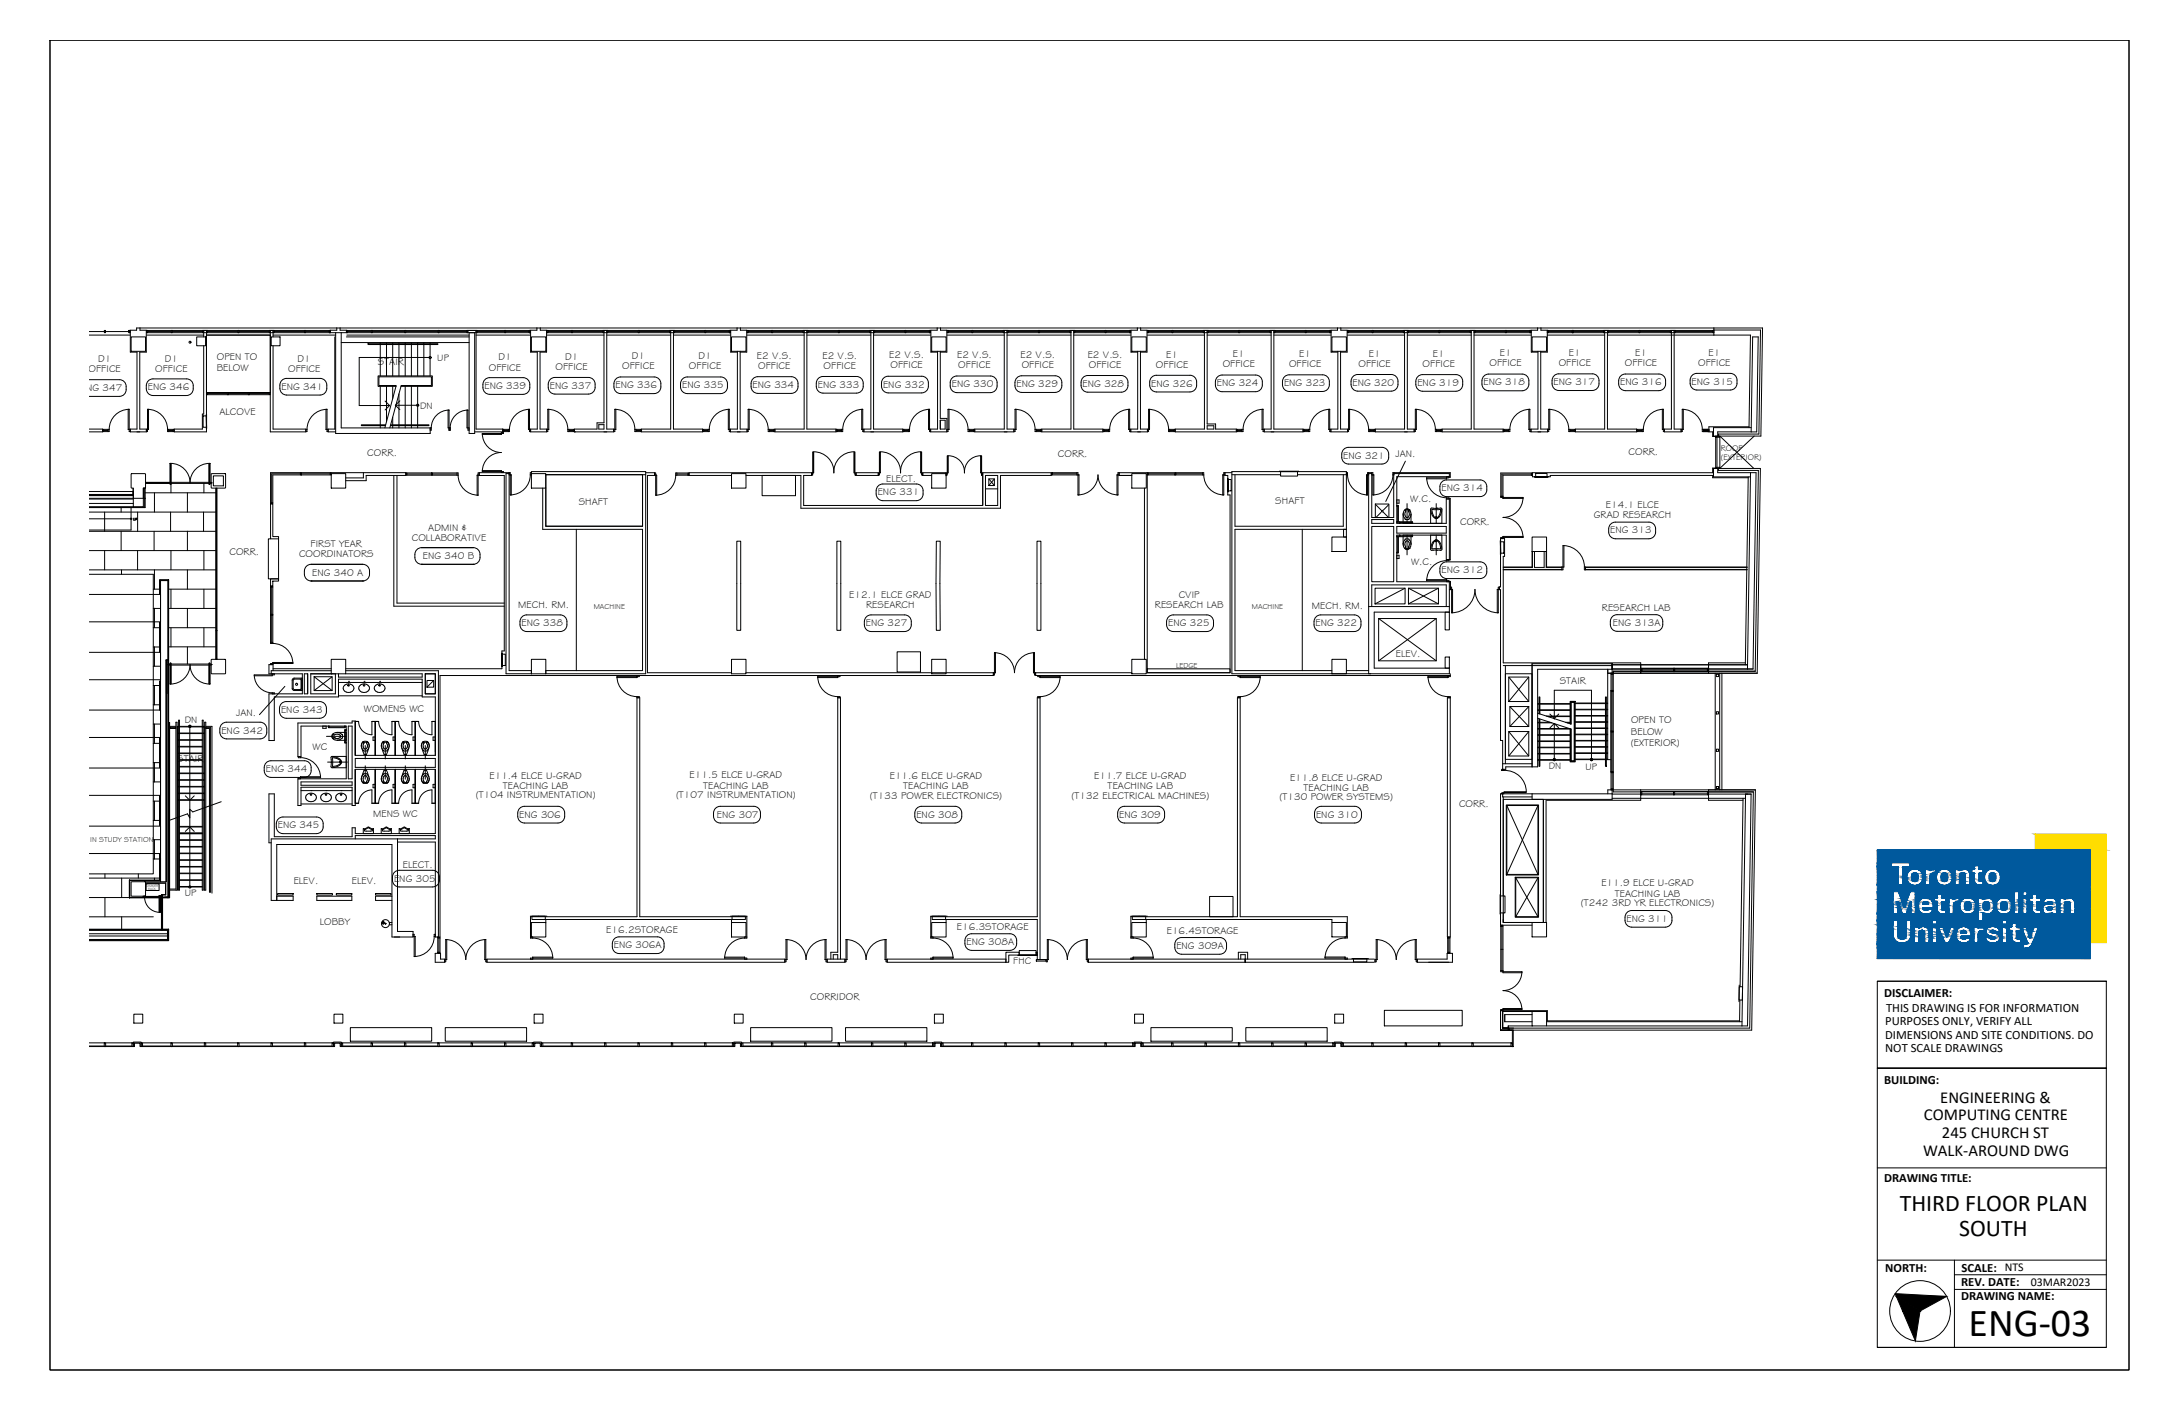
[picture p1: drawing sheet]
<svg xmlns="http://www.w3.org/2000/svg" width="432mm" height="279mm" viewBox="0 0 432 279" stroke-linecap="round" stroke-linejoin="round" font-family="sans-serif">
<defs><g id="words">
<text font-size="7.9" x="390.1" y="264.7">ENG-03</text>
<g font-size="4.7">
<text x="376.5" y="239.9">THIRD FLOOR PLAN</text>
<text x="388.2" y="244.9">SOUTH</text>
</g>
<g font-size="3.3">
<text x="384.5" y="218.5">ENGINEERING &amp;</text>
<text x="381.2" y="222">COMPUTING CENTRE</text>
<text x="384.8" y="225.5">245 CHURCH ST</text>
<text x="381.1" y="229">WALK-AROUND DWG</text>
</g>
<text font-size="3.1" x="25" y="104.4">UP</text>
<g font-size="2.5">
<text x="373.4" y="197.5">DISCLAIMER:</text>
<text x="373.6" y="203.2">PURPOSES ONLY, VERIFY ALL</text>
<text x="373.8" y="200.5">THIS DRAWING IS FOR INFORMATION</text>
<text x="373.6" y="205.8">DIMENSIONS AND SITE CONDITIONS. DO</text>
<text x="373.6" y="208.5">NOT SCALE DRAWINGS</text>
<text x="373.4" y="214.8">BUILDING:</text>
<text x="373.4" y="234.2">DRAWING TITLE:</text>
<text x="373.6" y="252">NORTH:</text>
<text x="388.6" y="254.9">REV. DATE:</text>
<text x="388.6" y="257.7">DRAWING NAME:</text>
<text x="388.7" y="252">SCALE: NTS</text>
</g>
<text font-size="2.4" x="402.4" y="254.9">03MAR2023</text>
<g font-size="2">
<text x="19.4" y="71.6">D1</text>
<text x="32.6" y="71.6">D1</text>
<text x="43" y="71.4">OPEN TO</text>
<text x="59" y="71.6">D1</text>
<text x="98.8" y="71.4">D1</text>
<text x="112" y="71.3">D1</text>
<text x="125.2" y="71.1">D1</text>
<text x="138.4" y="71.1">D1</text>
<text x="150" y="71.1">E2 V.S.</text>
<text x="163" y="71.1">E2 V.S.</text>
<text x="176.2" y="71">E2 V.S.</text>
<text x="189.7" y="70.9">E2 V.S.</text>
<text x="202.2" y="70.9">E2 V.S.</text>
<text x="215.5" y="70.9">E2 V.S.</text>
<text x="231.1" y="70.8">E1</text>
<text x="244.3" y="70.7">E1</text>
<text x="257.5" y="70.7">E1</text>
<text x="271.2" y="70.7">E1</text>
<text x="284" y="70.7">E1</text>
<text x="297.2" y="70.5">E1</text>
<text x="310.9" y="70.5">E1</text>
<text x="324" y="70.5">E1</text>
<text x="338.6" y="70.5">E1</text>
<text x="16" y="77.5">ENG 347</text>
<text x="17.5" y="73.7">OFFICE</text>
<text x="29.3" y="77.3">ENG 346</text>
<text x="30.8" y="73.7">OFFICE</text>
<text x="43" y="73.6">BELOW</text>
<text x="55.8" y="77.2">ENG 341</text>
<text x="57.1" y="73.7">OFFICE</text>
<text x="74.9" y="72.4">STAIR</text>
<text x="96" y="77.1">ENG 339</text>
<text x="96.9" y="73.4">OFFICE</text>
<text x="108.9" y="77">ENG 337</text>
<text x="110.1" y="73.4">OFFICE</text>
<text x="122" y="76.9">ENG 336</text>
<text x="123.3" y="73.2">OFFICE</text>
<text x="135.2" y="76.9">ENG 335</text>
<text x="136.5" y="73.2">OFFICE</text>
<text x="149.1" y="76.9">ENG 334</text>
<text x="150.2" y="73.2">OFFICE</text>
<text x="162.1" y="76.8">ENG 333</text>
<text x="163.2" y="73.1">OFFICE</text>
<text x="175" y="76.8">ENG 332</text>
<text x="176.5" y="73">OFFICE</text>
<text x="188.6" y="76.8">ENG 330</text>
<text x="189.9" y="73">OFFICE</text>
<text x="201.4" y="76.7">ENG 329</text>
<text x="202.5" y="73">OFFICE</text>
<text x="214.5" y="76.7">ENG 328</text>
<text x="215.8" y="72.9">OFFICE</text>
<text x="228.1" y="76.6">ENG 326</text>
<text x="229.1" y="72.9">OFFICE</text>
<text x="241.2" y="76.6">ENG 324</text>
<text x="242.3" y="72.8">OFFICE</text>
<text x="254.4" y="76.5">ENG 323</text>
<text x="255.4" y="72.8">OFFICE</text>
<text x="268" y="76.5">ENG 320</text>
<text x="269.2" y="72.8">OFFICE</text>
<text x="280.9" y="76.5">ENG 319</text>
<text x="281.9" y="72.7">OFFICE</text>
<text x="294" y="76.4">ENG 318</text>
<text x="295.2" y="72.5">OFFICE</text>
<text x="307.9" y="76.3">ENG 317</text>
<text x="308.9" y="72.5">OFFICE</text>
<text x="321.1" y="76.4">ENG 316</text>
<text x="322" y="72.5">OFFICE</text>
<text x="335.2" y="76.2">ENG 315</text>
<text x="336.5" y="72.5">OFFICE</text>
<text x="43.5" y="82.2">ALCOVE</text>
<text x="72.8" y="90.4">CORR.</text>
<text x="175.6" y="95.6">ELECT.</text>
<text x="209.6" y="90.5">CORR.</text>
<text x="266.2" y="90.9">ENG 321</text>
<text x="276.5" y="90.5">JAN.</text>
<text x="322.7" y="90.1">CORR.</text>
<text x="114.7" y="100.1">SHAFT</text>
<text x="173.9" y="98.1">ENG 331</text>
<text x="252.7" y="99.9">SHAFT</text>
<text x="279.4" y="99.4">W.C.</text>
<text x="285.6" y="97.3">ENG 314</text>
<text x="318.2" y="100.7">E14.1 ELCE</text>
<text x="81.6" y="107.2">COLLABORATIVE</text>
<text x="84.9" y="105.2">ADMIN &amp;</text>
<text x="289.3" y="104">CORR.</text>
<text x="315.8" y="102.7">GRAD RESEARCH</text>
<text x="319.1" y="105.7">ENG 313</text>
<text x="45.5" y="110">CORR.</text>
<text x="59.3" y="110.4">COORDINATORS</text>
<text x="61.5" y="108.4">FIRST YEAR</text>
<text x="83.8" y="110.8">ENG 340 B</text>
<text x="279.6" y="111.9">W.C.</text>
<text x="285.6" y="113.6">ENG 312</text>
<text x="61.8" y="114.1">ENG 340 A</text>
<text x="168.3" y="118.4">E12.1 ELCE GRAD</text>
<text x="233.6" y="118.5">CVIP</text>
<text x="102.7" y="120.5">MECH. RM.</text>
<text x="103.3" y="124.1">ENG 338</text>
<text x="171.6" y="124.1">ENG 327</text>
<text x="171.7" y="120.5">RESEARCH</text>
<text x="228.9" y="120.6">RESEARCH LAB</text>
<text x="231.5" y="124.1">ENG 325</text>
<text x="260" y="120.7">MECH. RM.</text>
<text x="260.7" y="124.1">ENG 322</text>
<text x="317.4" y="121">RESEARCH LAB</text>
<text x="319.6" y="124">ENG 313A</text>
<text x="276.6" y="130.1">ELEV.</text>
<text x="309.1" y="135.6">STAIR</text>
<text x="46.8" y="142">JAN.</text>
<text x="55.7" y="141.3">ENG 343</text>
<text x="72.1" y="141.1">WOMENS WC</text>
<text x="323.2" y="143.4">OPEN TO</text>
<text x="43.9" y="145.4">ENG 342</text>
<text x="62" y="148.7">WC</text>
<text x="323.2" y="147.8">(EXTERIOR)</text>
<text x="323.2" y="145.6">BELOW</text>
<text x="35.1" y="151">STAIR</text>
<text x="52.7" y="153">ENG 344</text>
<text x="97" y="154.3">E11.4 ELCE U-GRAD</text>
<text x="136.7" y="154.2">E11.5 ELCE U-GRAD</text>
<text x="176.3" y="154.4">E11.6 ELCE U-GRAD</text>
<text x="216.8" y="154.4">E11.7 ELCE U-GRAD</text>
<text x="255.6" y="154.7">E11.8 ELCE U-GRAD</text>
<text x="73.9" y="161.9">MENS WC</text>
<text x="94.3" y="158.2">(T104 INSTRUMENTATION)</text>
<text x="99.7" y="156.3">TEACHING LAB</text>
<text x="134" y="158.1">(T107 INSTRUMENTATION)</text>
<text x="139.3" y="156.3">TEACHING LAB</text>
<text x="172.4" y="158.3">(T133 POWER ELECTRONICS)</text>
<text x="179" y="156.4">TEACHING LAB</text>
<text x="212.3" y="158.3">(T132 ELECTRICAL MACHINES)</text>
<text x="219.5" y="156.4">TEACHING LAB</text>
<text x="253.6" y="158.6">(T130 POWER SYSTEMS)</text>
<text x="258.3" y="156.7">TEACHING LAB</text>
<text x="289.1" y="159.9">CORR.</text>
<text x="55.1" y="164.1">ENG 345</text>
<text x="102.9" y="162">ENG 306</text>
<text x="142.1" y="162">ENG 307</text>
<text x="181.6" y="162">ENG 308</text>
<text x="221.8" y="162">ENG 309</text>
<text x="260.8" y="162">ENG 310</text>
<text x="79.8" y="172.1">ELECT.</text>
<text x="58.2" y="175.2">ELEV.</text>
<text x="69.7" y="175.2">ELEV.</text>
<text x="78.1" y="174.7">ENG 305</text>
<text x="313.3" y="179.6">(T242 3RD YR ELECTRONICS)</text>
<text x="317.3" y="175.7">E11.9 ELCE U-GRAD</text>
<text x="320" y="177.7">TEACHING LAB</text>
<text x="63.4" y="183.3">LOBBY</text>
<text x="120.1" y="185">E16.2STORAGE</text>
<text x="189.6" y="184.4">E16.3STORAGE</text>
<text x="231.2" y="185.1">E16.4STORAGE</text>
<text x="322.3" y="182.7">ENG 311</text>
<text x="121.6" y="187.9">ENG 306A</text>
<text x="191.5" y="187.3">ENG 308A</text>
<text x="233.1" y="188">ENG 309A</text>
<text x="160.6" y="198.2">CORRIDOR</text>
</g>
<g font-size="1.9">
<text x="86.7" y="71.6">UP</text>
<text x="83.2" y="81">DN</text>
<text x="36.6" y="143.3">DN</text>
<text x="306.9" y="152.4">DN</text>
<text x="314.2" y="152.6">UP</text>
<text x="36.6" y="177.6">UP</text>
<text x="200.8" y="190.9">FHC</text>
</g>
<g font-size="1.7">
<text x="341" y="89.4">ROOF</text>
<text x="341" y="91.2">(EXTERIOR)</text>
</g>
<g font-size="1.5">
<text x="117.6" y="120.6">MACHINE</text>
<text x="248.1" y="120.6">MACHINE</text>
<text x="233.1" y="132.4">LEDGE</text>
<text x="13.7" y="166.9">BUILT IN STUDY STATION</text>
</g>
<g font-size=".6">
<text x="29" y="175.7">DIMMER</text>
<text x="29.4" y="176.3">RACK</text>
</g>
</g></defs>
<!-- layer: Doors -->
<g fill="none" stroke="#000" stroke-width=".2">
<path d="M21.4 85.1h.2v.4h-.2zM25.4 81.1h.2v4.4h.2v-.4h-.4zM25.6 81.1a4 4 0 0 0-4 4M29.2 81.1h.2v4h-.4v.4h.2zM29.2 81.1a4 4 0 0 1 4 4M33.2 85.1h.2v.4h-.2zM33.5 95.7h.1M33.7 91.8h.2v4.2h-.2zM33.8 91.8v4.2zM33.8 91.8a3.8 3.8 0 0 1 3.9 3.9 3.9 3.9 0 0 1 3.8-3.9M41.4 91.8h.2v4.2h-.2zM41.5 91.8v4.2z"/>
<path d="M41.8 95.7h.1M60.6 85.1h.2v.4h-.2zM64.6 81.1h.2v4.4h.2v-.4h-.4zM64.8 81.1a4 4 0 0 0-4 4M85.2 84.8h.3v.4h-.3zM88.8 81.3h.2v3.9h.2v-.4h-.4zM89 81.3a3.5 3.5 0 0 0-3.5 3.5M90.6 93.7h.2v.5h-.2zM90.8 94.2a4 4 0 0 0 3.9 3.9M92.5 81.3h.2v3.9h.3v-.4h-.5zM92.7 81.3a3.5 3.5 0 0 0-3.5 3.5M94.7 93.7v4.4h-.1v-3.9h.4v-.5z"/>
<path d="M95.6 85.9h4.2v-.2h-.5v.4h-3.7zM95.6 93.2h3.7v.4h.5v-.2h-4.2zM95.6 85.9a3.8 3.8 0 0 0 3.8 3.8 3.8 3.8 0 0 0-3.8 3.7M100.7 85.1h.3v.4h-.3zM100.9 93.7v.4h.4v4h-.2v-4.4zM104.7 81.1h.2v4.4h.2v-.4h-.4zM104.9 81.1a4 4 0 0 0-3.9 4M105.1 94.1a4 4 0 0 1-4 4M105.1 93.7h.2v.4h-.2zM108.6 81.1h.2v4h-.5v.4h.3zM108.6 81.1a4 4 0 0 1 3.9 4M112.5 85.1h.2v.4h-.2z"/>
<path d="M121.8 81.1h.2v4h-.4v.4h.2zM121.8 81.1a4 4 0 0 1 4 4M125.8 85.1h.2v.4h-.2zM129.7 93.7v.5h.4v3.9h-.2v-4.4zM133.9 94.2a4 4 0 0 1-4 3.9M133.9 93.7h.2v.5h-.2zM136.3 93.7h.2v.5h-.2zM140.3 85.1h.3v.4h-.3zM144.3 81.1h.2v4.4h.2v-.4h-.4zM144.5 81.1a4 4 0 0 0-3.9 4M148.3 81.1h.2v4h-.4v.4h.2zM148.3 81.1a4 4 0 0 1 3.9 4"/>
<path d="M152.2 85.1h.3v.4h-.3zM160.8 93.7h.2v.5h-.2zM161 89.5h.2v4.2h-.2zM161.3 89.5a4 4 0 0 1 3.9 4.2 4 4 0 0 1 4-4.2M166.8 85.1h.2v.4h-.2zM169.2 89.5h.2v4.2h-.2zM169.4 93.7h.2v.5h-.2zM170.8 81.1h.2v4.4h.2v-.4h-.4zM171 81.1a4 4 0 0 0-4 4M174 93.7h.3v.5h-.3zM174.3 89.5h.2v4.2h-.2zM174.5 89.5a4 4 0 0 1 4 4.2 4 4 0 0 1 3.9-4.2"/>
<path d="M180 85.1h.2v.4h-.2zM182.4 89.5h.2v4.2h-.2zM182.6 93.7h.3v.5h-.3zM184 81.1h.2v4.4h.2v-.4h-.4zM184.2 81.1a4 4 0 0 0-4 4M187.5 93.7h.2v.5h-.2zM187.7 90.3h.2v3.4h-.2zM187.9 81.1h.2v4h-.5v.4h.3zM187.9 81.1a4 4 0 0 1 3.9 4M187.9 90.3a3.2 3.2 0 0 1 3.2 3.4 3.2 3.2 0 0 1 3.2-3.4M191.8 85.1h.3v.4h-.3zM194.3 90.3h.2v3.4h-.2z"/>
<path d="M194.5 93.7h.2v.5h-.2zM201.1 81.1h.2v4h-.4v.4h.2zM201.2 81.1a4 4 0 0 1 3.9 4M205.1 85.1h.2v.4h-.2zM213.4 93.7v.4h.4v4h-.2v-4.4zM213.6 98.1a4 4 0 0 0 4-4 4 4 0 0 0 3.9 4M219.7 85.1h.2v.4h-.2zM221.5 93.7v4.4h-.1v-4h.4v-.4zM223.7 81.1h.2v4.4h.2v-.4h-.4zM223.9 81.1a4 4 0 0 0-4 4M227.6 81.1h.2v4h-.4v.4h.2zM227.6 81.1a4 4 0 0 1 4 4"/>
<path d="M231.6 85.1h.2v.4h-.2zM238.3 93.7h.2v.4h-.2zM238.5 94.1a4 4 0 0 0 4 4M242.5 93.7v4.4h-.2v-4h.4v-.4zM246.1 85.1h.2v.4h-.2zM250.1 81.1h.2v4.4h.2v-.4h-.4zM250.3 81.1a4 4 0 0 0-4 4M259.3 85.1h.2v.4h-.2zM263.3 81.1h.2v4.4h.2v-.4h-.4zM263.5 81.1a4 4 0 0 0-4 4M266.8 93.7h.2v.4h-.2zM267 94.1a4 4 0 0 0 4 4"/>
<path d="M267.2 81.1h.2v4h-.4v.4h.2zM267.2 81.1a4 4 0 0 1 4 4M271 93.7v4.4h-.2v-4h.4v-.4zM271.2 85.1h.2v.4h-.2zM271.8 93.7v.4h.4v4h-.1v-4.4zM276 93.7h.2v.4h-.2zM276 94.1a4 4 0 0 1-3.9 4M280.5 81.1h.2v4h-.5v.4h.3zM280.5 81.1a4 4 0 0 1 3.9 4M282.7 94.7h4.4v-.2h-.4v.4h-4zM282.7 94.7a4 4 0 0 0 4 3.9M284.4 85.1h.3v.4h-.3z"/>
<path d="M286.7 98.6h.4v.3h-.4zM297.4 98.4v.2h4.4v.2h-4v-.4zM299 85.1h.2v.4h-.2zM301.8 98.6a4 4 0 0 1-4 3.9 4 4 0 0 1 4 4M303 81.1h.2v4.4h.2v-.4h-.4zM303.2 81.1a4 4 0 0 0-4 4M306.9 81.1h.2v4h-.4v.4h.2zM306.9 81.1a4 4 0 0 1 4 4M310.9 85.1h.2v.4h-.2zM325.4 85.1h.2v.4h-.2zM329.4 81.1h.2v4.4h.2v-.4h-.4zM329.6 81.1a4 4 0 0 0-3.9 4"/>
<path d="M333.4 81.1h.2v4h-.5v.4h.3zM333.4 81.1a4 4 0 0 1 3.9 4M337.3 85.1h.2v.4h-.2zM282.7 114.9h4v.4h.4v-.2h-4.4zM286.7 110.9h.4v.2h-.4zM286.7 111.1a4 4 0 0 0-4 4M287.4 116.4v.4h.4v4.6h-.1v-5zM296.9 116.4v5h-.2v-4.6h.4v-.4zM297.4 106.5v.2h.4v-.4h4v.2zM33.5 131.7h.1M33.7 131.4h.2v4.1h-.2zM33.8 131.4v4.1z"/>
<path d="M33.8 135.5a3.8 3.8 0 0 0 3.9-3.8 3.9 3.9 0 0 0 3.8 3.8M41.4 131.4h.2v4.1h-.2zM41.5 131.4v4.1zM41.8 131.7h.1M50.4 133.7h4v-.2h-.5v.4h-3.5zM50.4 133.9a3.6 3.6 0 0 0 3.5 3.4M53.6 127.3h.5v.2h-.5zM53.6 131.5v.2h.5v-.4h3.9v.2zM53.9 137.3h.5v.2h-.5zM54.1 127.5a4 4 0 0 1 3.9 4M122.3 134.1a4 4 0 0 0 3.9 3.9M122.3 134.1h4.4v-.2h-.5v.4h-3.9z"/>
<path d="M126.2 138h.5v.3h-.5zM162 134.1h4.4v-.2h-.4v.4h-4zM162.1 134.1a4 4 0 0 0 3.9 3.9M166 138h.4v.3h-.4zM197.1 129.3h.2v4h-.5v.5h.3zM197.1 129.3a4 4 0 0 1 3.9 4 4 4 0 0 1 4-4M204.8 129.3h.2v4.5h.2v-.5h-.4zM205.7 133.9v.2h4.4v.2h-4v-.4zM205.7 138h.4v.3h-.4zM210.1 134.1a4 4 0 0 1-4 3.9M245.3 133.9v.2h4.4v.2h-3.9v-.4zM245.3 138h.5v.3h-.5z"/>
<path d="M249.7 134.1a4 4 0 0 1-3.9 3.9M283 134.1h4.4v-.2h-.5v.4h-3.9zM283 134.1a4 4 0 0 0 4 3.9M286.9 138h.5v.3h-.5zM287.7 121.4a4.6 4.6 0 0 0 4.6-4.6 4.6 4.6 0 0 0 4.6 4.6M59.1 149.9h.5v.2h-.5zM59.1 154.1v.2h.5v-.4h3.9v.2zM59.6 150.1a4 4 0 0 1 3.9 4M297.6 152.5h.4v.2h-.4zM297.6 157.1h.4v.2h-.4zM298 156.9h4.4v.2h-4.4zM298 152.7a4.2 4.2 0 0 1 4.5 4.2"/>
<path d="M28.6 177.8l3.4 .1zM28.6 177.6h3.4v.2h-3.4zM28.7 177.9a3 3 0 0 0 2.8 2.9M28.7 177.6h.1M31.5 177.5h.2v3.3h-.2zM31.7 177.5l.1 3.3zM55 177.1h3.1v.3h-3.1zM62.8 177.1h3.1v.3h-3.1zM66.6 177.1h3.1v.3h-3.1zM74.4 177.1h3.1v.3h-3.1zM81.9 185.1v.5h.4v3.9h-.2v-4.4zM86 185.6a4 4 0 0 1-3.9 3.9"/>
<path d="M86 185.1h.3v.5h-.3zM88.3 186.2h.2v4h-.4v.4h.2zM88.3 186.2a4 4 0 0 1 4 3.9 4 4 0 0 1 4-3.9M96.1 186.2h.2v4.4h.2v-.4h-.4zM105.1 185.7h.5v.2h-.5zM105.1 189.9v.2h.5v-.4h3.9v.2zM105.6 185.9a4 4 0 0 1 3.9 3.9M143.6 189.7h4v.4h.4v-.2h-4.4zM147.6 185.7h.4v.2h-.4zM147.6 185.9a4 4 0 0 0-4 3.9M155.8 186.2h.2v4h-.5v.4h.3zM155.8 186.2a4 4 0 0 1 3.9 3.9 4 4 0 0 1 4-3.9"/>
<path d="M163.5 186.2h.2v4.4h.2v-.4h-.4zM167.7 186.2h.2v4h-.5v.4h.3zM167.7 186.2a4 4 0 0 1 3.9 3.9 4 4 0 0 1 4-3.9M175.4 186.2h.2v4.4h.2v-.4h-.4zM184.4 185.7h.5v.2h-.5zM184.4 189.9v.2h.5v-.4h3.9v.2zM184.9 185.9a4 4 0 0 1 4 3.9M207.5 186.2h.2v4h-.4v.4h.2zM207.5 186.2a4 4 0 0 1 4 3.9 4 4 0 0 1 4-3.9M215.3 186.2h.2v4.4h.2v-.4h-.4zM224.1 189.9v.2h.4v-.4h4v.2zM224.1 185.7h.4v.2h-.4z"/>
<path d="M224.6 185.9a4 4 0 0 1 3.9 3.9M262.6 189.6h3.9v.5h.5v-.3h-4.4zM266.5 185.7h.5v.2h-.5zM266.5 185.9a4 4 0 0 0-3.9 3.9M272.7 186.2h.2v4h-.4v.4h.2zM272.7 186.2a4 4 0 0 1 4 3.9 4 4 0 0 1 4-3.9M280.4 186.2h.2v4.4h.3v-.4h-.5zM297.4 192.3v.3h4.2v.2h-3.8v-.5zM301.6 192.5a3.8 3.8 0 0 1-3.8 3.8 3.7 3.7 0 0 1 3.8 3.7M297.4 200v.3h.4v-.5h3.8v.2z"/>
<circle cx="33.8" cy="95.7" r=".02"/>
<circle cx="41.5" cy="95.7" r=".02"/>
<circle cx="33.8" cy="131.7" r=".02"/>
<circle cx="41.5" cy="131.7" r=".02"/>
<circle cx="31.7" cy="177.8" r=".03"/>
</g>
<!-- layer: WINDOW2 -->
<g fill="none" stroke="#000" stroke-width=".2">
<path d="M65.4 94.1h-11.3v5.5M65.4 93.7h-11.8v5.9M80.6 94.2h10M80.6 93.7h10M134.1 94.2h2.2M134.1 93.7h2.2M208.5 93.7h4.9M208.5 94.1h4.9M227.6 93.7h10.7M227.6 94.1h10.7M303.5 93.7h-6.1v4.7h.4v-4.2h5.7M340 86.6v6"/>
<path d="M340.8 86.6v6M53.6 116.4v10.9M54.1 116.4v10.9M319.2 133.4v22.9M319.7 133.6v22.7M325.1 133.4h13.5M325.1 131.7h13.5M325.4 132.4h12.9M325.4 133.1h12.9M325.1 158.2h13.5M325.1 157.5h13.5M325.1 156.8h13.5"/>
<path d="M325.1 156.5h13.5M86.8 185.9v2.8M87.2 185.9v2.8M286.9 185.9v2.8M287.3 185.9v2.8M297.4 183.6v8.7M297.4 188.1h.4M297.8 183.6v8.7M17.7 207.4h8.4M17.7 206.7h8.4M28.2 207.4h37.6M28.2 206.7h37.6"/>
<path d="M67.9 207.4h37.6M67.9 206.7h37.6M107.6 207.4h37.5M107.6 206.7h37.5M147.2 207.4h37.6M147.2 206.7h37.6M186.9 207.4h37.6M186.9 206.7h37.6M226.5 207.4h37.6M226.5 206.7h37.6M266.2 207.4h33.2M266.2 206.7h33.2"/>
</g>
<!-- layer: Windows -->
<g fill="none" stroke="#000" stroke-width=".2">
<path d="M17.7 65.7h3M17.7 66.4h8M20.7 65.5h.2v.4h-.2zM20.9 65.7h4.6M25.5 65.5h.2v.4h-.2zM27.7 65h39M29.1 65.5h.2v.4h-.2zM29.1 65.9h37.4M29.1 65.5h36.4M29.1 66.4h11.3M29.3 65.7h4.6M33.9 65.5h.2v.4h-.2z"/>
<path d="M34.1 65.7h6M40.1 65.5h.3v.4h-.3zM40.9 77.8h.2v.4h-.2zM40.9 65.5h.2v.4h-.2zM40.9 66.4h12.7M41.1 78h4M41.1 78.2h12.2M41.1 77.8h12.2M41.1 65.7h6M45.1 77.8h.2v.4h-.2zM45.3 78h3.9M47.1 65.5h.3v.4h-.3z"/>
<path d="M47.4 65.7h5.9M49.2 77.8h.2v.4h-.2zM49.4 78h3.9M53.3 77.8h.3v.4h-.3zM53.3 65.5h.3v.4h-.3zM54.1 65.5h.2v.4h-.2zM54.1 66.4h12.4M54.3 65.7h6M60.3 65.5h.3v.4h-.3zM60.6 65.7h4.7M65.3 65.5h.2v.4h-.2zM67.4 65h39"/>
<path d="M67.6 65.9h37.5M67.6 67.9h25.4M68.7 65.5h.2v.4h-.2zM68.7 65.5h36.4M68.7 66.4h24.3M68.9 65.7h4.7M73.6 65.5h.2v.4h-.2zM73.8 65.7h6.4M80.2 65.5h.2v.4h-.2zM80.4 65.7h6.4M86.8 65.5h.2v.4h-.2zM87.1 65.7h5.4"/>
<path d="M92.5 65.5h.2v.4h-.2zM94.3 65.5h.3v.4h-.3zM94.3 66.4h10.8M94.6 65.7h5.4M100 65.5h.2v.4h-.2zM100.2 65.7h4.6M104.8 65.5h.3v.4h-.3zM107.1 65h39M108.4 65.5h.2v.4h-.2zM108.4 65.9h36.3M108.4 65.5h36.3M108.4 66.4h11.3"/>
<path d="M108.6 65.7h4.6M113.2 65.5h.3v.4h-.3zM113.5 65.7h5.9M119.5 65.5h.2v.4h-.2zM120.2 66.4h12.7M120.2 65.5h.3v.4h-.3zM120.5 65.7h5.9M126.5 65.5h.2v.4h-.2zM126.7 65.7h6M132.7 65.5h.2v.4h-.2zM133.5 66.4h11.2M133.5 65.5h.2v.4h-.2z"/>
<path d="M133.7 65.7h6M139.7 65.5h.2v.4h-.2zM139.9 65.7h4.6M144.5 65.5h.2v.4h-.2zM146.7 65h39M148.1 65.5h.2v.4h-.2zM148.1 65.9h36.3M148.1 65.5h36.3M148.1 66.4h11.3M148.3 65.7h4.6M152.9 65.5h.2v.4h-.2zM153.1 65.7h6"/>
<path d="M159.1 65.5h.2v.4h-.2zM159.9 66.4h12.7M159.9 65.5h.2v.4h-.2zM160.1 65.7h6M166.1 65.5h.2v.4h-.2zM166.3 65.7h6M172.3 65.5h.3v.4h-.3zM173.1 66.4h11.3M173.1 65.5h.2v.4h-.2zM173.3 65.7h6M179.3 65.5h.2v.4h-.2zM179.5 65.7h4.7"/>
<path d="M184.2 65.5h.2v.4h-.2zM186.4 65h39M187.7 65.5h.2v.4h-.2zM187.7 65.9h24.5M187.7 65.5h36.3M187.7 66.4h11.3M187.9 65.7h4.7M192.6 65.5h.2v.4h-.2zM192.8 65.7h6M198.8 65.5h.2v.4h-.2zM199.6 65.5h.2v.4h-.2zM199.6 66.4h12.6"/>
<path d="M199.8 65.7h6M205.8 65.5h.2v.4h-.2zM206 65.7h6M212 65.5h.2v.4h-.2zM212.8 65.9h11.2M212.8 66.4h11.2M212.8 65.5h.2v.4h-.2zM213 65.7h6M219 65.5h.2v.4h-.2zM219.2 65.7h4.6M223.8 65.5h.2v.4h-.2zM226 65h39"/>
<path d="M227.4 65.5h.2v.4h-.2zM227.4 65.9h24.5M227.4 65.5h36.3M227.4 66.4h11.3M227.6 65.7h4.6M232.2 65.5h.2v.4h-.2zM232.4 65.7h6M238.4 65.5h.3v.4h-.3zM239.2 66.4h12.7M239.2 65.5h.2v.4h-.2zM239.4 65.7h6M245.4 65.5h.3v.4h-.3z"/>
<path d="M245.7 65.7h6M251.7 65.5h.2v.4h-.2zM252.4 65.9h11.3M252.4 66.4h11.3M252.4 65.5h.3v.4h-.3zM252.7 65.7h5.9M258.6 65.5h.3v.4h-.3zM258.9 65.7h4.6M263.5 65.5h.2v.4h-.2zM265.7 65h39M267 65.5h.3v.4h-.3zM267 65.9h24.5"/>
<path d="M267 65.5h36.4M267 66.4h11.3M267.3 65.7h4.6M271.9 65.5h.2v.4h-.2zM272.1 65.7h6M278.1 65.5h.2v.4h-.2zM278.9 65.5h.2v.4h-.2zM278.9 66.4h12.6M279.1 65.7h6M285.1 65.5h.2v.4h-.2zM285.3 65.7h6M291.3 65.5h.2v.4h-.2z"/>
<path d="M292.1 65.9h11.3M292.1 66.4h11.3M292.1 65.5h.2v.4h-.2zM292.3 65.7h6M298.3 65.5h.2v.4h-.2zM298.5 65.7h4.6M303.1 65.5h.3v.4h-.3zM305.4 65h34.2M306.6 65.5h.2v.4h-.2zM306.6 65.9h33M306.6 65.5h33M306.6 66.4h11.4"/>
<path d="M306.8 65.7h4.7M311.5 65.5h.3v.4h-.3zM311.8 65.7h6M317.8 65.5h.2v.4h-.2zM318.5 66.4h21.1M318.5 65.5h.3v.4h-.3zM318.8 65.7h5.9M324.8 65.5h.2v.4h-.2zM325 65.7h6M331 65.5h.2v.4h-.2zM331.8 65.5h.2v.4h-.2zM332 65.7h7.4"/>
<path d="M339.4 65.5h.2v.4h-.2zM20.3 85.1h.2v.4h-.2zM20.5 85.1h.9M20.5 85.5h.9M20.5 85.3h.9M28.8 95.6h13M28.8 95.8h13M28.9 95.7h4.6zM33.4 85.1h.9M33.4 85.5h.9M33.4 85.3h.9M34.3 85.1h.2v.4h-.2z"/>
<path d="M42.8 96.7v34M42.8 96.8l.1 33.8zM43 96.7v34M59.5 93.7h.2v.4h-.2zM59.5 93.9h-5.7v5.7M59.7 93.9h5.7M65.4 93.7h.2v.4h-.2zM80.4 93.7h.2v.5h-.2zM80.6 93.9h4.9M85.5 93.7h.2v.5h-.2zM85.7 93.9h4.9M99.6 85.1h.3v.4h-.3z"/>
<path d="M99.9 85.1h.8M99.9 85.5h.8M99.9 85.3h.8M112.7 85.1h.9M112.7 85.5h.9M112.7 85.3h.9M113.6 85.1h.2v.4h-.2zM126 85.1h.9M126 85.5h.9M126 85.3h.9M126.9 85.1h.2v.4h-.2zM134.1 93.9h2.2"/>
<path d="M139.2 85.1h.3v.4h-.3zM139.5 85.1h.8M139.5 85.5h.8M139.5 85.3h.8M152.5 85.1h.8M152.5 85.5h.8M152.5 85.3h.8M153.3 85.1h.3v.4h-.3zM165.7 85.1h.2v.4h-.2zM165.9 85.1h.9M165.9 85.5h.9M165.9 85.3h.9"/>
<path d="M178.9 85.1h.2v.4h-.2zM179.1 85.1h.9M179.1 85.5h.9M179.1 85.3h.9M192.1 85.1h.8M192.1 85.5h.8M192.1 85.3h.8M192.9 85.1h.3v.4h-.3zM205.3 85.1h.9M205.3 85.5h.9M205.3 85.3h.9M206.2 85.1h.2v.4h-.2z"/>
<path d="M208.3 93.7h.2v.4h-.2zM208.5 93.9h4.9M218.6 85.1h.2v.4h-.2zM218.8 85.1h.9M218.8 85.5h.9M218.8 85.3h.9M227.3 93.7h.3v.4h-.3zM227.6 93.9h5.2M231.8 85.1h.9M231.8 85.5h.9M231.8 85.3h.9M232.7 85.1h.2v.4h-.2z"/>
<path d="M232.8 93.7h.2v.4h-.2zM233 93.9h5.3M245 85.1h.2v.4h-.2zM245.2 85.1h.9M245.2 85.5h.9M245.2 85.3h.9M258.2 85.1h.2v.4h-.2zM258.4 85.1h.9M258.4 85.5h.9M258.4 85.3h.9M271.4 85.1h.9M271.4 85.5h.9"/>
<path d="M271.4 85.3h.9M272.3 85.1h.2v.4h-.2zM284.7 85.1h.8M284.7 85.5h.8M284.7 85.3h.8M285.5 85.1h.3v.4h-.3zM297.9 85.1h.2v.4h-.2zM298.1 85.1h.9M298.1 85.5h.9M298.1 85.3h.9M303.5 93.7h.2v.5h-.2zM303.5 93.9h-5.9v4.5"/>
<path d="M311.1 85.1h.9M311.1 85.5h.9M311.1 85.3h.9M312 85.1h.2v.4h-.2zM324.3 85.1h.2v.4h-.2zM324.5 85.1h.9M324.5 85.5h.9M324.5 85.3h.9M337.5 85.1h.9M337.5 85.5h.9M337.5 85.3h.9M338.4 85.1h.2v.4h-.2z"/>
<path d="M340 92.6h.8v.2h-.8zM340 86.4h.8v.2h-.8zM340.2 86.6v6M53.6 116.1h.5v.3h-.5zM53.8 116.4v5.3M33.4 131.6h8.4M33.4 131.8h8.4M53.6 121.7h.5v.2h-.5zM53.8 121.9v5.4M319.2 136.8h.5v.2h-.5zM319.2 133.4h.5v.2h-.5zM319.2 137v7.9"/>
<path d="M319.5 133.6v3.2M319.5 137v7.9M325.1 132.4h.3v.7h-.3zM325.4 132.8h6.2M331.6 132.4h.3v.7h-.3zM331.9 132.8h6.4M338.3 132.4h.3v.7h-.3zM319.2 152.9h.5v.2h-.5zM319.2 144.9h.5v.2h-.5zM319.2 156.3h.5v.2h-.5zM319.2 145.1v7.8M319.5 145.1v7.8"/>
<path d="M319.5 153.1v3.2M325.1 156.8h.3v.7h-.3zM325.4 157.2h6.2M331.6 156.8h.3v.7h-.3zM331.9 157.2h6.4M338.3 156.8h.3v.7h-.3zM32.1 177.9v6.2zM86.8 188.7h.4v.2h-.4zM86.8 185.7h.4v.2h-.4zM87 185.9v2.8M286.9 188.7h.4v.2h-.4zM286.9 185.7h.4v.2h-.4z"/>
<path d="M287.1 185.9v2.8M297.4 183.3h.4v.3h-.4zM297.6 183.6v8.7M17.7 207.3h3M20.7 206.7h.2v.7h-.2zM20.9 207.3h5.2M26.1 206.7h.3v.7h-.3zM28 206.7h.2v.7h-.2zM28.2 207.3h5.7M33.9 206.7h.3v.7h-.3zM34.2 207.3h6.3M40.5 206.7h.3v.7h-.3z"/>
<path d="M40.8 207.3h6.3M47.1 206.7h.3v.7h-.3zM47.4 207.3h6.3M53.7 206.7h.3v.7h-.3zM54 207.3h6.3M60.3 206.7h.3v.7h-.3zM60.6 207.3h5.2M65.8 206.7h.3v.7h-.3zM67.6 206.7h.3v.7h-.3zM67.9 207.3h5.6M73.5 206.7h.3v.7h-.3zM73.8 207.3h6.3"/>
<path d="M80.1 206.7h.3v.7h-.3zM80.4 207.3h6.4M86.8 206.7h.2v.7h-.2zM87 207.3h6.4M93.4 206.7h.2v.7h-.2zM93.6 207.3h6.4M100 206.7h.3v.7h-.3zM100.3 207.3h5.2M105.5 206.7h.2v.7h-.2zM107.3 206.7h.3v.7h-.3zM107.6 207.3h5.6M113.2 206.7h.3v.7h-.3z"/>
<path d="M113.5 207.3h6.3M119.8 206.7h.3v.7h-.3zM120.1 207.3h6.3M126.4 206.7h.3v.7h-.3zM126.7 207.3h6.3M133 206.7h.3v.7h-.3zM133.3 207.3h6.3M139.6 206.7h.3v.7h-.3zM139.9 207.3h5.2M145.1 206.7h.3v.7h-.3zM146.9 206.7h.3v.7h-.3zM147.2 207.3h5.7"/>
<path d="M152.9 206.7h.2v.7h-.2zM153.1 207.3h6.4M159.5 206.7h.2v.7h-.2zM159.7 207.3h6.4M166.1 206.7h.3v.7h-.3zM166.4 207.3h6.3M172.7 206.7h.3v.7h-.3zM173 207.3h6.3M179.3 206.7h.3v.7h-.3zM179.6 207.3h5.2M184.8 206.7h.3v.7h-.3zM186.6 206.7h.3v.7h-.3z"/>
<path d="M186.9 207.3h5.6M192.5 206.7h.3v.7h-.3zM192.8 207.3h6.3M199.1 206.7h.3v.7h-.3zM199.4 207.3h6.3M205.7 206.7h.3v.7h-.3zM206 207.3h6.4M212.4 206.7h.2v.7h-.2zM212.6 207.3h6.4M219 206.7h.2v.7h-.2zM219.2 207.3h5.3M224.5 206.7h.2v.7h-.2z"/>
<path d="M226.3 206.7h.2v.7h-.2zM226.5 207.3h5.7M232.2 206.7h.3v.7h-.3zM232.5 207.3h6.3M238.8 206.7h.3v.7h-.3zM239.1 207.3h6.3M245.4 206.7h.3v.7h-.3zM245.7 207.3h6.3M252 206.7h.3v.7h-.3zM252.3 207.3h6.3M258.6 206.7h.3v.7h-.3zM258.9 207.3h5.2"/>
<path d="M264.1 206.7h.3v.7h-.3zM265.9 206.7h.3v.7h-.3zM266.2 207.3h5.6M271.8 206.7h.3v.7h-.3zM272.1 207.3h6.4M278.5 206.7h.2v.7h-.2zM278.7 207.3h6.4M285.1 206.7h.2v.7h-.2zM285.3 207.3h6.4M291.7 206.7h.3v.7h-.3zM292 207.3h7.4M299.4 206.7h.3v.7h-.3z"/>
</g>
<!-- layer: WALLS -->
<g fill="none" stroke="#000" stroke-width=".2">
<path d="M25.8 65.4h1.3v-.4h.6v.4h1.3v4.4h-1.3v15.2h1.3v.6h-3.2v-.6h1.3v-15.2h-1.3zM40.4 66.8v-1.3h.5v20.1h-6.4v-.6h5.6v-2.9h.3v-13.6M54.1 66.8v-1.3h-.5v20.1h7v-.6h-6.5v-16.5M65.5 65.9v-.5h1.2v-.4h.7v.4h1.3v.5M66.3 66.8v18.2h-1.3v.6h1.5M92.7 65.9v-.4h1.6v19.5h5.3v.6h-5.5M105.1 65.4h1.3v-.4h.7v.4h1.2v4.4h-1.3v15.2h1.3v.6h-3.2v-.6h1.4v-15.2h-1.4zM119.7 65.5h.5v19.5h1.4v.6h-7.8v-.6h4.5v-1.2h1.4zM132.9 65.5h.6v19.5h5.7v.6h-12.1v-.6h5.8zM146.1 69.6v15.4h-1.4v.6h3.4v-.6h-1.4v-15.4M146.1 69.8h-1.3v-4.4h1.3v-.4h.6v.4h1.3v4.4h-1.3M159.4 65.5h.5v19.5h5.8v.6h-12.1v-.6h5.8z"/>
<path d="M172.6 65.5h.5v19.5h5.8v.6h-7.7v-.6h1.4zM185.8 69.8h-1.3v-4.4h1.2v-.4h.7v.4h1.2v4.4h-1.3M185.8 69.6v15.4h-1.4v.6h3.2v-2.7h-1.3v-13.3M199 65.5h.6v19.5h1.3v.6h-7.7v-.6h5.8zM212.2 65.5h.6v19.5h5.8v.6h-12.2v-.6h5.8zM225.4 69.6v15.4h-1.3v.6h3.3v-.6h-1.4v-15.4M225.4 69.8h-1.3v-4.4h1.3v-.4h.6v.4h1.3v4.4h-1.3M238.7 65.5h.5v18.5h1.7v1h4.1v.6h-12.1v-.6h5.8zM251.9 65.5h.5v19.5h5.8v.6h-7.7v-.6h1.4zM265.1 69.8h-1.3v-4.4h1.2v-.4h.7v.4h1.3v4.4h-1.4M265.1 69.6v15.4h-1.4v.6h3.3v-.6h-1.3v-15.4M278.3 65.5h.6v19.5h1.3v.6h-7.7v-.6h5.8z"/>
<path d="M291.5 65.5h.6v19.5h5.8v.6h-12.1v-.6h5.7zM304.8 69.8h-1.4v-4.4h1.3v-.4h.7v.4h1.2v4.4h-1.3M304.8 69.6v15.4h-1.4v.6h3.3v-.6h-1.4v-15.4M318 65.5h.5v19.5h5.8v.6h-12.1v-.6h5.8zM331.2 65.5h.6v19.5h1.3v.6h-3.3v-.6h1.4zM339.6 65.4v1h7.3l-.3 18.3M17.7 85h2.6v.6h-2.6M17.7 98.2h8.7M17.7 98.1h8.7M65.6 93.7h14.8v.5h-7.8v1.1h-4.1M72 93.7v1h-3.5M100.9 93.8v-.1h-5.9v.5h4.9v34.8h-.4v3.5h-31"/>
<path d="M113.8 85.6h.1M118.7 84.1h1v.9h-1zM128 93.7h1.7v.5h-1.4v39.1h16.6M147.8 94.2h10.9v6.5h39.6v-6.5M169.6 93.7h4.4v.5h-4.4zM184.6 94.2h-1.7v-.5h4.6v.6M186.3 83.3h1v1.7h-1zM194.7 93.7v6.5h-35.4v-6h1.5v-.5h-24.3v.5h8.5M195.3 94.2v6h2.4v-6M195.3 96.9h2.4M226.8 96.7v34M239.2 84.4h1.3v.6h-1.3z"/>
<path d="M244.1 93.7h-1.4v.5h.6v3.9h.5v35.2h-16.5v-39.6h-5.5v.5h2.5M271.8 93.7h-.6v.1M276.2 93.7h11.2v.9h-.3M287.1 98.8h.3v12.1h-.3M339.4 94.2v.5h7M339.6 93.7h-35.9v.8h3.5v-.3h32.4M340 92.8h-.6v.9M340.3 92.8h.2M346.4 94.5l-.5 37.2M346.6 84.6h-8v1h.8v.9h.6M146 107.2h.8v17.7h-.8zM165.8 107.2h.8v17.7h-.8z"/>
<path d="M185.5 107.2h.8v17.7h-.8zM205.5 107.2h.8v17.7h-.8zM287.1 115.2h.3v1.7h-.2M33 131.7h.3M33.3 137.4v-6.6h-.3v43.9h-.1M33.3 130.8v46.9h-1.2M54.1 132.5h11.5M126.2 133.9h-39v51.8M147.8 133.3h49v.6h-70.1M224.3 133.3h-19.1v.6h40.1M245.8 133.9h41.4M286.8 138.3h.6v47.4h-.6z"/>
<path d="M287.4 133.5v.4M297.9 131.9h21.6M298.3 132v19.3M325.1 131.7v-.4h-27.2v-21.1h.3v-3.5h-.9v9.6h-.2v.6h.2v29.8h.5v4.6M325.1 132.4v.6M338.6 132.4v.6M339.9 133.4v23.1M340.8 133.4v23.1M345.9 131.3h-7.3v.4M43.8 158.9l-5.6 2-.6-.5v1.7l-.4-.8-3.5 1.2M297.6 152.5h.2M297.8 157.3h-.5v26h6.3"/>
<path d="M297.9 157.9v19.6M305.8 158.6v24.2M306.4 158.6v24.2M325.1 158.2v.4h-18.6M325.1 156.9v.5M338.6 158.2v.4h6.8M338.6 156.9v.5M345.4 158.2l-.6 37.3M28.8 175h4v2.3h-.8v.5M28.8 175h4.1v2.3h-.8M31.8 170v4.7h-3M32.1 177.3h.1h-.1v.4l.1 .1h-.1z"/>
<path d="M17.7 184.3h15.6v1.9h-15.6M17.7 184.4h15.5v1.8h-15.5M17.7 185.5h15.5M17.7 185h15.5M105.1 185.7v-4h21.1v-43.4h.6v43.4h21.2v4M145 182.8v-.6h-36.8v.7M164.6 190.1v-1.4h1.4v-50.4h.5v51.8M165.1 190.1v-.9h.9v.9M184.4 185.7v-4h21.1v-43.4h.6v51.9M187.5 182.8v-.6h18v8h1.8M245.4 190.1v-1.4h1.8v1.4M245.9 190.1v-.9h.9v.9h25.5"/>
<path d="M246.8 190.7h25.5M263.9 182.8v-.6h-36.7v.7M267 185.7v-4h-21.2v-43.4h-.6v43.4h-21.1v4M272.5 190.1v.6M297.9 180.9v1.9h5.7M344.8 198.2l-.1 4.3M26.4 206.5h1.6v.9h-.3v-.7h-1.1v.7h-.2zM66.1 206.5h1.5v.9h-.2v-.7h-1.1v.7h-.2zM105.7 206.5h1.6v.9h-.2v-.7h-1.1v.7h-.3zM145.4 206.5h1.5v.9h-.2v-.7h-1.1v.7h-.2zM185.1 206.5h1.5v.9h-.2v-.7h-1.1v.7h-.2zM224.7 206.5h1.6v.9h-.3v-.7h-1.1v.7h-.2z"/>
<path d="M264.4 206.5h1.5v.9h-.2v-.7h-1.1v.7h-.2zM297.3 200.3h9.3v2h38.1M297.3 200.6v3.5h2.4v3.3M298.9 204.1h.1M299.7 207.4h.1M299.9 204.1v3.3h-.2"/>
</g>
<!-- layer: BLOCK -->
<g fill="none" stroke="#000" stroke-width=".2">
<path d="M100.3 93.8h.6v39.1h4.4v.6h-5zM105.3 93.9v-.4h22.7v40h-19.8v-.6h19.1v-28h-19.8v-8.2M108.2 94.1h19.8M127.3 94.1v10.2h-19.1v-7.6M244.1 94.1h9.7M244.7 94.1v10.2h21.5v-10.2M253.8 93.5h-9.7v40h27.5M257.1 94.1h9.7M257.1 93.5h9.7v11.4h-22.1v28h19.2M346.9 93.7h-6.5v-.9h-.8v1.7h7.3M347 84.7h-7.4v1.7h.8v-.8h6.6M31.8 115.1h1.5v15.7h-.4v43.9h-1.1z"/>
<path d="M271.8 104.3h4.4v11h-4.4zM271.8 103l4.4-.1v.8h-4.4zM276.8 104.3h9.8v1.3h-9.8zM54.1 132.9v-1.2h-.8v1.8h6.6v4h-6.6v9.2h1.1v-8.6h12.7v-3.5h16.6v3.5h2.6v10.9M60.3 133.5h.7v4h-.7zM61.6 133.5h4.9v4h-4.9zM65.6 132.9h-11.9v.6M67.1 133.5v.7h16.6v-.7h-15.2M68.5 132.9h18.4v52.8h-.6v-18.8h-7.5M84.3 133.5h2v4h-2zM266.8 132.9h4.4M271.2 120.2v-26.4h.6v8.8h4.4v-8.8h11v.7h-10.4v9.2h9.8v-4.8h.6v12h-.6v-4.9h-9.8v9.3h10.4v4.9"/>
<path d="M271.8 120.2v-4.3h14.8v4.3M286.4 130.2h.8v2.2h-.8zM286.4 121.3h.8v3.5h-.8zM319.5 131.7h5.6v.9h-5.6M346.3 131.7h-7.7v.9h7.7M59.6 154.9h10.2v.7h-10.2zM69 143.9h.8v10.4h-.8zM70.4 150.3h15.9v1.8h-15.9zM86.3 149.7h-15.9v-6.8h-.6v.4h-10.8v6.6h.6v-6h9v10.4h-9.6v5.3h.6v-3.6h10.2v3.6h.6v-7.1h15.9v12.7h-15.9v-1.2h-.6v1.8h-15.4v-8.5h-1.1v9.7h.4M303.6 151.3h-5.8v1.2h.6v-.5h5.2M303.6 157.3h-5.8v.6h5.8M319.5 157.4h5.6v.8h-5.6"/>
<path d="M346.3 157.4h-7.7v.8h7.3M54.8 177.6h3.3v.8h-3.3zM62.8 177.6h6.9v.8h-6.9zM70.4 166.2v-.6h15.9v.6h-7.5M77.7 177.6h-3.3v.8h3.3M86.2 188.9h1.1v1.2h.8v.6h-1.9zM96.5 190.1h59v.6h-59zM163.9 190.1h3.5v.6h-3.5zM175.8 190.1h23.5v.6h-23.5zM215.7 190.1h31.1v.6h-31.1zM280.9 190.1h5.9v-1.2h1v1.8h-6.9zM297.8 200.4v3.3h1.1v-.4h4.7"/>
<path d="M303.6 201.1h-5.4v1.4h5.4M306.5 202.5h38.7M306.5 203.3h38.7"/>
</g>
<!-- layer: STR-CONC -->
<g fill="none" stroke="#000" stroke-width=".2">
<path d="M26 66.8h2.8v2.8h-2.8zM39 66.8h1.7v1.7h-1.7zM53.7 66.8h1.8v1.7h-1.8zM66.5 65.9h1.1v18.9h17.6v1.1h-18.7zM93 65.9h1.1v20h-1.1zM105.3 66.8h2.9v2.8h-2.9zM145 66.8h2.8v2.8h-2.8zM184.6 66.8h2.9v2.8h-2.9zM224.3 66.8h2.9v2.8h-2.9zM263.9 66.8h2.9v2.8h-2.9zM303.6 66.8h2.9v2.8h-2.9zM348.4 66.7l-.3 18.9h-1.1l.3-18.8h1.1"/>
<path d="M26.1 93.9h2.7v2.7l-.4 .1v3.7h-2v-3.7l-.4-.1zM41.9 93.9h2.7v2.8l-2.8-.1zM42.3 94.3h2v2h-2zM65.6 93.9h2.9v2.8h-2.9zM105.3 93.9h2.9v2.8h-2.9zM145 93.9h2.8v2.8h-2.8zM184.6 93.9h2.9v2.8h-2.9zM224.3 93.9h2.9v2.8h-2.9zM346.9 93.7h1.1l-.6 38.9h-1.1zM263.9 106.4h2.9v2.9h-2.9zM303.6 106.4h2.9v2.9h-2.9zM41.8 130.7h2.9l-.1 2.8h-2.7z"/>
<path d="M65.6 130.7h2.9v2.8h-2.9zM105.3 130.7h2.9v2.8h-2.9zM145 130.7h2.8v2.8h-2.8zM184.6 130.7h2.9v2.8h-2.9zM224.3 130.7h2.9v2.8h-2.9zM263.9 130.7h2.9v2.8h-2.9zM271.2 120.2h16v1.1h-14.9v11.1h14.9v1.1h-16zM303.6 131.5h15.9v1.1h-14.8v19.4h-1.1zM303.6 157.3h15.9v1.1h-15.9zM345.9 157.4h1.1l-.7 45.9h-1.1zM26 174.8h2.8v2.8h-2.7zM53.7 166.2h25.1v18.4h3.1v1.1h-4.2v-18.4h-22.9v11.1h-1.1z"/>
<path d="M105.3 182.8h2.9v2.9h-2.9zM145 182.8h2.8v2.9h-2.8zM184.6 182.8h2.9v2.9h-2.9zM224.3 182.8h2.9v2.9h-2.9zM263.9 182.8h2.9v2.9h-2.9zM303.6 182.8h2.9v2.9h-2.9zM26.5 201h1.8v1.7h-1.8zM66.2 201h1.7v1.7h-1.7zM105.8 201h1.8v1.7h-1.8zM145.5 201h1.8v1.7h-1.8zM185.2 201h1.7v1.7h-1.7zM224.8 201h1.8v1.7h-1.8z"/>
<path d="M264.5 201h1.8v1.7h-1.8zM303.6 200.4h2.9v2.9h-2.9z"/>
</g>
<!-- layer: ELAVATOR -->
<path d="M273.2 122.6h11.4v8.3h-11.4zM273.2 122.6l11.4 8.3M284.6 122.6l-11.4 8.3" fill="none" stroke="#000" stroke-width=".2"/>
<!-- layer: ROOMNO -->
<path d="M278.5 91.4l-3.9 8M56.5 136l-5.1 5.6" fill="none" stroke="#000" stroke-width=".2"/>
<!-- layer: STAIRLINES -->
<g fill="none" stroke="#000" stroke-width=".2">
<path d="M68.6 66.8h24.4M75.4 67.9v6.6M75.4 76.6v8.2M76.3 79.5l.9 .9M76.6 67.9v6.6M76.6 76.6v7M77.8 67.9v6.6M77.8 76.6v2.4M78.5 76.6l-2.2 8.2M78.5 76.4h-3.4v-1.7h10.4v1.7h-6M78.5 76.6h-3.6v-2.1h10.8v2.1h-6.2l-2.3 8.2M79.1 67.9v6.6"/>
<path d="M79.1 78.1v6.7M79.2 79.4l-.9 .9M80.3 67.9v6.6M80.3 76.6v8.2M81.5 67.9v6.6M81.5 76.6v8.2M82.8 67.9v6.6M82.8 76.6v8.2M84 67.9v6.6M85.2 67.9v6.6M85.2 70.8h-14v9.6h6M77.2 80.4l-.9 .8"/>
<path d="M77.8 82.7v2.1M78.3 80.3l.9 .9M78.3 80.3h4.4M304.7 139.4h6.4M304.7 139.5h6.4M312.2 139.4h6.4M312.2 139.3h6.4M318.6 132.6v17.9M33.6 143.9h1.3M35.1 144h.3M35.2 149.3h.2M35.2 145.4h.2"/>
<path d="M35.2 154.6h.2M35.2 153.3h.2M35.2 154.5h.2M35.2 153.2h.2M35.2 145.3h.2M35.2 146.6h.2M35.2 147.9h.2M35.2 149.2h.2M35.2 148h.2M35.2 146.7h.2M35.2 157.3h.2M35.2 155.9h.2"/>
<path d="M35.2 158.6h.2M35.2 158.5h.2M35.2 157.2h.2M35.2 155.8h.2M35.4 143.9h-.2v32.5M35.6 150.7h4.5M35.6 149.3h4.5M35.6 144h4.5M35.6 145.4h4.5M35.6 154.6h4.5M35.6 153.3h4.5M35.6 154.5h4.5"/>
<path d="M35.6 153.2h4.5M35.6 145.3h4.5M35.6 143.9h4.5M35.6 146.6h4.5M35.6 147.9h4.5M35.6 149.2h4.5M35.6 148h4.5M35.6 146.7h4.5M35.6 150.5h4.5M35.6 151.9h4.5M35.6 152h4.5M35.6 157.3h4.5"/>
<path d="M35.6 155.9h4.5M35.6 158.6h4.5M35.6 158.5h4.5M35.6 157.2h4.5M35.6 155.8h4.5M36.7 157.7l.9 .9 .9-.9M37.6 143.8v32M40.1 144h.1M40.3 144h.2M40.3 145.4h.2M40.3 154.6h.2M40.3 153.3h.2"/>
<path d="M40.3 154.5h.2M40.3 153.2h.2M40.3 145.3h.2M40.3 143.9h.2v32.5M40.3 157.3h.2M40.3 155.9h.2M40.3 158.6h.2M40.3 158.5h.2M40.3 157.2h.2M40.3 155.8h.2M40.8 143.9h1.2v33.1M304.7 141.3l6.6 2.2v-4.3h.7v11.6h-.7v-6.3l-6.6-2.2"/>
<path d="M304.7 143.1h2.5M304.7 143.2h2.8M304.7 150.5h6.4M304.7 150.6h6.4M304.7 149.3h6.4M304.7 149.4h6.4M304.7 148.1h6.4M304.7 148.2h6.4M304.7 146.8h6.4M304.7 146.9h6.4M304.7 145.6h6.4M304.7 145.7h6.4"/>
<path d="M304.7 144.4h6.4M304.7 144.5h6.4M304.7 140.7h6.4M304.7 140.8h6.4M306.4 141.9h4.7M306.8 142h4.3M307.1 141.5l.9 .9 .9-.9M307.1 144.3l.9-.9 .9 .9M308 142.5v-5.7h7.4v13.7M308 143.5v7M310.2 143.1h.9M310.6 143.2h.5"/>
<path d="M312.2 143.1h6.4M312.2 150.5h7M312.2 149.3h6.4M312.2 148.1h6.4M312.2 146.8h6.4M312.2 145.6h6.4M312.2 144.4h6.4M312.2 141.9h6.4M312.2 140.7h6.4M312.2 150.4h6.4M312.2 149.2h6.4M312.2 148h6.4"/>
<path d="M312.2 146.7h6.4M312.2 145.5h6.4M312.2 144.3h6.4M312.2 143h6.4M312.2 141.8h6.4M312.2 140.5h6.4M35.6 165.1h4.5M35.6 165.2h4.5M35.6 163.8h4.5M35.6 163.9h4.5M35.6 174.3h4.5M35.6 174.4h4.5"/>
<path d="M35.6 173h4.5M35.6 173.1h4.5M35.6 171.7h4.5M35.6 171.8h4.5M35.6 170.4h4.5M35.6 170.5h4.5M35.6 175.7h4.5M35.6 175.8h4.5M35.6 166.4h4.5M35.6 166.5h4.5M35.6 167.7h4.5M35.6 169h4.5"/>
<path d="M35.6 167.8h4.5M35.6 169.2h4.5M36.7 164.8l.9-.9 .9 .9"/>
<circle cx="37.7" cy="67.8" r=".2"/>
<circle cx="85.2" cy="70.9" r=".22"/>
<circle cx="82.8" cy="80.3" r=".22"/>
<circle cx="37.6" cy="143.9" r=".22"/>
<circle cx="308" cy="150.5" r=".22"/>
<circle cx="315.4" cy="150.5" r=".22"/>
<circle cx="37.6" cy="175.8" r=".22"/>
</g>
<!-- layer: MECH -->
<g fill="none" stroke="#000" stroke-width=".2">
<path d="M196 94.9h1.1v1.3h-1.1zM196 94.9l1.1 1.3M197.1 94.9l-1.1 1.3M253.5 93.4h3.8zM253.8 93.5h3.3v.8h-3.3zM272.5 116.6h5.9v3.1h-5.9zM278 102v1.7h1.6v-1.7M278.1 101.7v.6l.3 .5M278.4 101l.2 .3-.2 .3M278.4 102.8v.2h.8v-.2M278.4 107v-.2h.8l.2 .3M278.4 116.6l-5.9 3.1"/>
<path d="M278.4 107.5v.7M278.4 101.6v.6M278.4 107l-.3 .4v.6M278.4 108.2l.2 .2M278.4 107.5a.44 .44 0 0 1 .6-.3 .44 .44 0 0 1 .3 .6l-.2 .6M278.5 108.7h-.1M278.5 108.6l.1 .1M278.6 108.4l-.1 .3M278.6 101l-.1 .2M278.6 101h.3l.3 .2M279.1 101.3h.1M279.1 108.4h.1"/>
<path d="M279.1 116.6h6v3.1h-6zM279.1 108.4l.1 .3M279.1 116.6l6 3.1M279.1 101.4a.66 .66 0 0 1 .2 .7 .66 .66 0 0 1-.6 .4l-.3-.3M279.2 108.6l-.3 .1h-.3M279.2 101.1l-.1 .3M279.2 101.1l.1-.1a.77 .77 0 0 0-.9 0 .77 .77 0 0 0-.3 .9l-.1 .1M279.2 101h.1M279.2 108.7h.1M279.3 101l.1 .2M279.4 102.6l-.2 .2M279.4 108.6l-.1 .1"/>
<path d="M279.4 101.1l.2 .8M279.4 107.1l.2 .7M279.6 101.9l-.2 .7M279.6 107.8l-.2 .8M279.6 107.9v-1.9h-1.6v1.7a.83 .83 0 0 0 .3 .9 .83 .83 0 0 0 1 .1h-.1M279.6 101.9v.1M283.5 106h2.2v3l-1.9 .1-.3-.2zM283.5 101a1.49 1.49 0 0 0 1.3 1.7l.6-.6 .3-1.1M283.6 100.7h1.9l.2 .1v2.9h-2.2zM284 107.3l-.3 .7-.2 .7M284 107.3a.67 .67 0 0 1 .6-.3 .67 .67 0 0 1 .6 .3M284.3 107.2l-.2 .3"/>
<path d="M284.3 102.5a2.1 2.1 0 0 1-.5-1.6h1.6a1.81 1.81 0 0 1-.7 1.8M284.3 107.2h.1M284.3 102.5l.1 .1M284.3 102.6h.1M284.4 107.2h-.1M284.4 107.1v.1M284.4 102.6h.1M284.4 107.1h.1M284.4 102.6l.3 .1M284.7 100.7h.1M284.7 109.1h.1M284.7 107.1a1.81 1.81 0 0 1 .7 1.7h-1.6v-.5l.3-.8"/>
<path d="M284.7 107.1h-.3M285.1 116.6l-6 3.1M285.2 107.3l.4 .7 .1 .7M58 134.6l.3-.2h1.6v2.4h-1.6l-.3-.2zM58.2 134.6h1.4v2h-1.4zM59.7 134.4v2.4M62.3 134.1h3.5v2.7h-3.5zM62.3 134.1l3.5 2.7M65.8 134.1l-3.5 2.7M68.3 135.8a1.03 1.03 0 0 1 1.2-.2 1.03 1.03 0 0 1 .6 1.1 1.04 1.04 0 0 1-1.3 .5 1.04 1.04 0 0 1-.7-1.1zM69.1 135h.1M71.2 136.1v.6"/>
<path d="M71.2 136.7a1.19 1.19 0 0 0 1.7 .3M72.1 135h.1M72.9 135.8a1.18 1.18 0 0 0-1.7 .3M72.9 135.8a.72 .72 0 0 1 0 1.2M74.3 135.9a1.04 1.04 0 0 1 1.3-.3 1.04 1.04 0 0 1 .6 1.1 1.04 1.04 0 0 1-1.2 .5 1.04 1.04 0 0 1-.8-1.1zM75.2 135h.1M84.6 134.8h1.3v1.4h-1.3zM85.9 134.8l-1.3 1.4M299 134.2h3.9v4.8h-3.9zM299 134.2l3.9 4.8M302.9 134.2l-3.9 4.8M61.6 156.7h.1"/>
<path d="M62 157.2a.9 .9 0 0 0-1.1 .2 .9 .9 0 0 0 0 1.2l.5 .2h.6M62.1 157.2a.79 .79 0 0 1 .6 .8 .79 .79 0 0 1-.6 .8M63.7 157.5a1.04 1.04 0 0 1 1.3-.3 1.04 1.04 0 0 1 .6 1.1 1.05 1.05 0 0 1-1.3 .6 1.05 1.05 0 0 1-.7-1.2zM64.6 156.7h.1M65.6 151.1h.1M65.8 149.9l-.2 .1v2.1h3v-2.2h-2.8M65.8 146.2l.2 .2M65.8 145.6v.6M65.9 149.9a1.48 1.48 0 0 1 1.8 1.3l-.7 .6-1.1 .3M65.9 146.3h.1M66 146.1l.1 .1M66 146.4l.4 .2"/>
<path d="M66 145.5l.3 .1M66 145.7v.4M66 146.3v.1M66.1 145.6l-.1 .1M66.2 146.2l-.2 .1M66.3 146.2h.1M66.3 145.6a.92 .92 0 0 1 1.1 .1M66.4 146.6h.8M66.6 145.2h.6l.7 .3v.8l-.7 .3M66.7 157.5a1.05 1.05 0 0 1 1.2-.3 1.05 1.05 0 0 1 .7 1.1 1.05 1.05 0 0 1-1.3 .6 1.05 1.05 0 0 1-.7-1.2zM66.8 146.7h.2M67 145.1h1.6v1.6h-1.6"/>
<path d="M67 145.1l-.7 .2-.5 .3M67.4 145.7a.67 .67 0 0 1-.4 .7 .67 .67 0 0 1-.7-.2h-.1M67.5 150.7v.1M67.5 150.7a2.05 2.05 0 0 0-1.6-.5v1.6a1.89 1.89 0 0 0 1.6-.6M67.5 150.8h.1M67.5 150.8l.1 .1M67.6 156.7h.1M67.6 151.1l-.1 .1M67.6 151.1h.1M67.6 150.9v.2M71.6 154.2l.2 .8M71.7 153.9l.4-1.3h.5l.5 1.3"/>
<path d="M71.8 155a1.13 1.13 0 0 1 .2-1.5v-.2h.8v.2a1.14 1.14 0 0 1 0 1.6M71.8 155l.1 .1M71.8 147.1l-.2 .8M71.9 147l-.1 .1a1.15 1.15 0 0 0 .2 1.5M71.9 147l.2 .3M72 147l.5-.1 .3 .1M72 148.7v.1h.8v-.1M72.1 155h.1M72.1 154.9l-.2 .2M72.1 154.9v-.1a.63 .63 0 0 1-.1-.7 .63 .63 0 0 1 .6-.4l.1 .1a.89 .89 0 0 1 0 1.1l.1 .2M72.4 152.5h.1M72.4 149.7h.1"/>
<path d="M72.7 155h-.5M72.7 147.1l-.6 .1M72.8 147a1.17 1.17 0 0 1 .3 1.2M72.8 147l-.1 .3a.62 .62 0 0 1 .1 .7 .62 .62 0 0 1-.6 .4l-.1-.1a.9 .9 0 0 1 0-1M72.8 155.1l-.3 .1-.5-.1M72.8 147l.3 .4 .1 .5M73.1 148.2l-.5 1.3h-.5l-.4-1.2M73.1 148.2l-.3 .4M73.2 154.2l-.1 .5-.3 .4M75.6 154.2l.2 .8M75.7 153.9l.4-1.3h.4l.6 1.3M75.8 155l.2 .1 .1-.3a.63 .63 0 0 1-.2-.7 .63 .63 0 0 1 .6-.4l.1 .1a.94 .94 0 0 1 0 1.1l.2 .2"/>
<path d="M75.8 147.1l-.2 .8M75.9 147l.6-.1 .3 .1M76 148.7v.1h.7v-.1M76 155h.2M76.2 147.1l-.2 .1M76.2 147.1h.5M76.3 152.5h.1M76.3 149.7h.1M76.7 155h-.5M76.8 147l-.2 .3a.62 .62 0 0 1 .2 .7 .62 .62 0 0 1-.6 .4l-.1-.1a.84 .84 0 0 1 0-1l-.1-.3a.94 .94 0 0 0-.1 1.6h.1M76.8 147l.3 .4M76.8 155.1l-.3 .1-.6-.1"/>
<path d="M76.8 147l.3 .4v.5M77 147.4a3.6 3.6 0 0 1-.5 2.1h-.4l-.4-1.2M77 154v.7M77.1 148.2l-.4 .4M77.1 154l-.4-.7h-.7v.2a1.12 1.12 0 0 0-.2 1.5M77.1 154.7l-.3 .4M77.1 154.2v.5l-.3 .4M79.5 154.2l.3 .8M79.6 147.5v.1a1.11 1.11 0 0 0 .3 1M79.6 154.6l.2 .4M79.6 153.9l.5-1.3h.4l.5 1.3M79.8 155l.1 .1"/>
<path d="M79.8 147.1l-.3 .8M79.9 147l.1 .3M79.9 147l-.3 .5M79.9 147l.5-.1 .4 .1M79.9 148.7v.1h.8v-.1M80 155h.1M80 154.9l-.1 .2M80 147.3a.79 .79 0 0 0 .1 1.1M80.1 153.7a.63 .63 0 0 1 .6 .4 .63 .63 0 0 1-.1 .7l.2 .3M80.1 153.7l-.1 .1a.89 .89 0 0 0 0 1.1M80.3 152.5h.1M80.3 149.7h.1"/>
<path d="M80.6 155h-.5M80.6 147.1l-.6 .1M80.8 147l-.2 .3 .1 .4a.53 .53 0 0 1-.6 .7M80.8 147l.2 .4M80.8 155.1l-.4 .1-.5-.1M80.8 147l.2 .4 .1 .5M81 147.4a3.6 3.6 0 0 1-.5 2.1h-.4l-.5-1.2M81 154v.7M81 148.2l-.3 .4M81 154l-.3-.7h-.8v.2a1.1 1.1 0 0 0-.3 1.1M81 154.7l-.2 .4M81.1 154.2l-.1 .5-.2 .4"/>
<path d="M83.5 154.2l.2 .8M83.5 154.6l.2 .4M83.5 147.5l.4-.5 .1 .3-.2 .5M83.6 147.5a1.06 1.06 0 0 0 .3 1.1M83.6 148.3l.5 1.2h.4l.5-1.3-.3 .4M83.6 153.9l.4-1.3h.5l.5 1.3M83.7 147.1l-.2 .8M83.8 154.3l.2 .5-.1 .3-.2-.1M83.9 147.8v.3M83.9 155.1l.7 .1M83.9 148.7v.1h.8v-.1M83.9 148.1l.2 .3"/>
<path d="M83.9 154.1v.2M84 155h.1M84.1 147.1l-.1 .1M84.1 153.7a.63 .63 0 0 1 .6 .4 .63 .63 0 0 1-.1 .7l.1 .3M84.1 147.1h.5M84.1 153.7l-.2 .4M84.3 152.5h.1M84.3 149.7h.1M84.6 146.9l.1 .1M84.6 146.9l-.7 .1M84.6 155h-.5M84.7 155.1l-.1 .1"/>
<path d="M84.7 147l.3 .4 .1 .5M85 147.4v.8M85 154v.7M85 154l-.3-.7h-.8v.2a1.1 1.1 0 0 0-.3 1.1M85 154.7l-.3 .4M85 147.4l-.3-.4-.1 .3a.62 .62 0 0 1 .1 .7 .62 .62 0 0 1-.6 .4M85.1 154.2l-.1 .5-.3 .4M298.5 159.5h6.4v13.9h-6.4zM298.6 159.6h6.2v13.7h-6.2zM298.6 159.6l6.2 13.7M299 145h3.9v4.8h-3.9zM299 145l3.9 4.8"/>
<path d="M299.2 140h3.7v4h-3.7zM299.2 140l3.7 4M302.9 145l-3.9 4.8M302.9 140l-3.7 4M304.8 159.6l-6.2 13.7M29 175.1h2.5v1.4h-2.5zM72.1 164.3l.9-.4 .9 .4M72.2 164.3v.1M72.2 164.3l-.2-.1v1h2v-1l-.1 .1M72.2 164.4l.2-.1a.63 .63 0 0 1 1.2 0l.2 .1M72.2 164.4v.2M72.2 164.6h.1"/>
<path d="M72.2 164.6l1.2 .1M73.8 164.6l-.4 .1M73.8 164.6h.1M73.8 164.4v.2M73.9 164.3l-.1 .1M75.7 164.3l.1 .1M75.7 164.3l-.1-.1v1h1.9M75.8 164.6h.1M75.8 164.6h1.5M77.3 164.6h.1M77.3 164.4l-.2-.1a.64 .64 0 0 0-1.1 0l-.2 .1v.2M77.3 164.4v.2"/>
<path d="M77.4 164.3l-.1 .1M77.6 164.2v1M77.6 164.2l-.2 .1-.9-.4-.8 .4M77.6 165.1l-.1 .1M79.1 165.1h.1M79.1 165.2h2M79.1 164.2l.2 .1M79.1 164.2v1M79.3 164.3v.1M79.3 164.4v.2M79.3 164.6h.1M80.1 164l-.8 .4"/>
<path d="M80.1 164h.1M80.1 164l.8 .4M80.9 164.4v.2l-.2 .1-1.3-.1M81 164.3l.1-.1v1M81 164.3l-.9-.4-.8 .4M81 164.3l-.1 .1M81.1 165.2h.1M297.3 177.3h.1M297.3 177.3v3.8M297.3 177.5h.9v3.4h-.9zM297.3 177.5v3.4M300.3 173.8h4.6v8h-4.6z"/>
<path d="M300.4 173.9h4.4v7.8h-4.4zM300.4 173.9l4.4 7.8M304.8 173.9l-4.4 7.8M75.7 182.8v.2l.3 .1M75.9 182.6h.1M75.9 182.6v.2l.1-.1M75.9 182.6v.1M76 182.6v.1M76 182.6l-.3 .2M76 182.6l.1 .4M76 182.7h.1M76 183.1h.1"/>
<path d="M76.1 183l-.1 .1M77.1 182.8h.6M77.1 183.3h.6M297.3 181.1h.1"/>
<circle cx="284.6" cy="102.5" r=".14"/>
<circle cx="284.6" cy="107.2" r=".14"/>
<circle cx="58.8" cy="135.6" r=".21"/>
<circle cx="69.1" cy="135.8" r=".15"/>
<circle cx="72.2" cy="135.8" r=".15"/>
<circle cx="75.2" cy="135.8" r=".15"/>
<circle cx="61.6" cy="157.5" r=".15"/>
<circle cx="64.6" cy="157.5" r=".15"/>
<circle cx="67.4" cy="151" r=".14"/>
<circle cx="67.6" cy="157.5" r=".15"/>
<circle cx="76.3" cy="183.1" r=".03"/>
<circle cx="76.3" cy="183" r=".03"/>
<circle cx="76.4" cy="183" r=".79"/>
<circle cx="76.4" cy="183" r=".03"/>
<circle cx="76.4" cy="183.1" r=".03"/>
</g>
<!-- layer: SPECWR -->
<g fill="none" stroke="#000" stroke-width=".2">
<path d="M276.8 99.1h.4v.6h-.4zM276.8 106.2l.3 .1-.1 3.3h-.2l.2-.2v-3h-.2zM276.8 110h.4v.7h-.4zM276.9 100.3l-.1-.1h.3v3.2M276.9 100.3l.1 3-.2 .2 .3-.1M277.4 103.6l-.1 .1v-.3h2.6v.3h-.1v-.1M277.5 103.5h2.2M277.5 103.5l-.1 .1M279.7 103.5l.1 .1M279.8 106.2h-2.3l-.2-.2 .1 .4h2.4l.1-.4h-.1v.2M64 143.9h.6v.4h-.6zM65.1 144.1l3.2 .1 .1-.3h-.1l-.1 .2h-2.9l-.1-.2h-.1v.2"/>
<path d="M68.4 144.6h.2l-.2 .2M68.4 144.6l-.1 2.5 .3 .1-.2-.2M68.4 144.8v2.2M70.4 152.5v6.7h.7M71.1 143h-.7v6.7M71.1 159.2a2.64 2.64 0 0 1 2.6-2.7v2.7h1.3M71.1 143a2.64 2.64 0 0 0 2.6 2.6v-2.6h1.3M74.4 155.4h-.5v.7h.5M74.4 143v6.7M74.4 152.5v6.7M74.4 146h-.5v.7h.5M75 159.2a2.64 2.64 0 0 1 2.7-2.7v2.7h1.3a2.64 2.64 0 0 1 2.6-2.7v2.7h1.4"/>
<path d="M75 143a2.66 2.66 0 0 0 2.7 2.6v-2.6h1.3a2.64 2.64 0 0 0 2.6 2.6v-2.6h1.4M78.3 143v6.7M78.3 152.5v6.7M78.3 155.4h-.4v.7h.4M78.3 146h-.4v.7h.4M82.3 143v6.7M82.3 152.5v6.7M82.3 155.4h-.4v.7h.4M82.3 146h-.4v.7h.4M83 143a2.64 2.64 0 0 0 2.6 2.6v-2.6h.7v6.7M86.3 152.5v6.7h-.7v-2.7a2.64 2.64 0 0 0-2.6 2.7M86.3 155.4h-.5v.7h.5"/>
<path d="M86.3 146h-.5v.7h.5"/>
</g>
<!-- layer: CL -->
<g fill="none" stroke="#000" stroke-width=".2">
<path d="M278.8 99.8v3.9M284.6 99.8v3.9M278.8 106v4M284.6 106v4M64.7 145.9h3.9M64.9 151h3.9M72.4 147.7v2.7M72.4 151.8v2.6M76.3 147.7v2.7M76.3 151.8v2.6M80.3 147.7v2.7M80.3 151.8v2.6"/>
<path d="M84.3 147.7v2.7M84.3 151.8v2.6"/>
</g>
<!-- layer: Electrical -->
<g fill="none" stroke="#000" stroke-width=".2">
<path d="M40.2 82.4h.7v2.3h-.7zM243.3 95h.7v2.3h-.7zM304.3 93.8h2.3v.7h-2.3zM297.3 107.4h.7v2.2h-.7zM99.5 129.6h.6v2.3h-.6zM105.1 181.5h3.3M105.4 181.5h2.7v.7h-2.7zM144.7 181.5h3.3M145.1 181.5h2.6v.7h-2.6zM184.4 181.5h3.3M184.7 181.5h2.7v.7h-2.7zM224.1 181.5h3.3"/>
<path d="M224.4 181.5h2.6v.7h-2.6zM267.9 189.9h3.3M268.2 189.9h2.7v.7h-2.7zM344.7 195.5h.6v2.7h-.7zM344.7 195.2l-.1 3.3"/>
</g>
<!-- layer: 50 -->
<path d="M339.6 65.4v-.4h9.7l-.4 21.4h-8.4v-.4M340.1 92.8h8.7l-.6 40.6h-9.6v-.4M318.6 132.6v.8h6.5v-.4M319.5 132.6v.8M340.1 133.6h.5v.5h-.5zM319.5 156.5v.8M325.1 156.9v-.4h-6.5v.8M338.6 156.9v-.4h9.3l-.8 47.6h-47.2M340.1 148.5h.5v.4h-.5zM340.1 155.9h.5v.4h-.5zM340.1 141h.5v.5h-.5zM25.6 174.4v3.5" fill="none" stroke="#000" stroke-width=".2"/>
<!-- layer: METAL -->
<g fill="none" stroke="#000" stroke-width=".2">
<path d="M72.9 68.1h13.9v.2h-13.9zM26.4 96.8v1.3M76.4 84.2h-4.8v.1h4.8M77.4 84.2h7.6v.1h-7.6M311.1 139h1.1v12h-1.1v-6.6l.2 .1v6.3h.7v-11.6h-.7v4.3l-.2-.1zM318.1 138.1h.2v13.7h-.2zM341.2 133.4v23.1M33.6 144.1h1.3v.3h-1.3zM40.6 143.1h.2v33.3h-.2zM40.8 144.1h.9v32.7h-.2v-32.4h-.7M305 142.4v9.4h.1v-9.3M305 141.5v-3.4h.1v3.4"/>
<path d="M32 177.8h.2v.1v-.1l-.2 .1zM33.6 176.2h1.3v-33.1h.2v33.3h-1.5M32 184.1v.1l.2-.1v.2h-.2z"/>
</g>
<!-- layer: EQUIP -->
<path d="M151 94.2h6.6v4h-6.6zM177.8 129.2h4.6v4h-4.6zM239.7 177.6h4.6v4.1h-4.6z" fill="none" stroke="#000" stroke-width=".2"/>
<!-- layer: FLOOR -->
<path d="M40.9 66.4h12.7v11.4h-12.7zM108.2 94.1h19.1v10.2h-19.1zM194.7 93.7h13.6v.5h-10M195.3 94.2h2.4M84.3 133.5h2v4h-2zM298.3 133.5h5.3v17h-5.3zM297.9 158.4h7.9v24.4h-7.9z" fill="none" stroke="#000" stroke-width=".2"/>
<!-- layer: Updates 2012 -->
<g fill="none" stroke="#000" stroke-width=".2">
<path d="M272.5 99.9h2.7v2.7h-2.7zM17.7 117.8h14.1v5.4h-14.1M114.2 104.9v28M258.1 104.9v28M266.2 104.9h.6v1.5h-.6zM272.7 100.1l1 1M273.7 101.5l-1 1M274.1 101.5l1 1M275.1 100.1l-.9 1M17.7 129.3h14.1v5.4h-14.1M227.3 132.5h16.5v.8h-16.5zM17.7 140.7h14.1v5.4h-14.1"/>
<path d="M17.7 152.2h14.1v5.4h-14.1M17.7 163.7h14.1v5.4h-14.1M199.3 188.7h2.7v.6h-2.1v1.4h-.6zM201.7 189.3h3.8M201.7 189.3h.1M202 188.4h3.3v.9h-3.3zM202 189.3h3.3M205.3 188.7h.2v.6h-.2zM205.4 190.2h1.9v.2h-1.9zM205.5 189.3h.1M274.3 200.2h15.5v3.1h-15.5z"/>
<circle cx="273.9" cy="101.3" r=".16"/>
</g>
<!-- layer: UPDATES_2017 -->
<g fill="none" stroke="#000" stroke-width=".2">
<path d="M53.6 99.6h.5v.2h-.5zM53.6 99.8h.5v6.5h1.1v.5h-1.6zM78 94.2v25.9h21.9M78.7 94.2v25.3h21.2M53.6 114.7h1.6v.4h-1.1v1h-.5zM53.6 106.8h-.4v7.9h2v-7.9M297.9 112.8h11.6M303.6 109.3v3.1h-5.7M303.7 109.3v3.1h-5.8M304.1 109.3v3.1h1.9v-3.1M306.4 109.3v3.1h3.1M309.5 112.4v.5"/>
<path d="M309.9 108.1h-.2v4.8h-11.8M309.9 108.1v4.3h-3.4v-3.1M309.9 108.1a4.2 4.2 0 0 1 4.1 4.3M314.2 112.8h32M314.2 112.4h32M314.2 112.4v.5M346.2 112.4h-32.2v.5h32.2"/>
</g>
<!-- layer: BRICK -->
<path d="M339.6 65.4h9.3l-.3 20.6h-8.1M340.5 92.8v.4h7.9l-.6 39.8h-9.2M325.1 133h-5.4v.4M319.7 156.5v.4h5.4M338.6 156.9h8.9l-.8 46.8h-47.7v.4M297.3 200.3v3.8h2.6M297.7 200.3v3.4h1.2v.4M297.7 200.4h5.9" fill="none" stroke="#000" stroke-width=".2"/>
<!-- layer: 14 -->
<path d="M17.7 97.4h8.7v.6M17.7 98.9h8.7M17.7 99.8h8.7M17.7 100.4h8.7M32 177.8v6.3M32.2 177.8v6.3" fill="none" stroke="#000" stroke-width=".2"/>
<!-- layer: STONE -->
<g fill="none" stroke="#000" stroke-width=".2">
<path d="M28.7 96.7v3.8h-11M28.8 96.7v3.9h-11.1M31.7 114.9v2.9zM31.7 114.9h1.7zM33.3 115l.1-.1v15.8zM31.7 123.3v6zM31.7 134.9v5.8zM31.7 146.3v5.9zM31.7 157.7v5.9zM25.6 174.4l.1 3.5zM25.6 174.4h.1M25.6 177.9h.1"/>
<path d="M25.7 174.4l6 .1zM25.7 177.8l2.9 .1h-2.9zM31.7 169.2v5.3zM17.7 184.1h14.3l-14.3 .1"/>
</g>
<!-- layer: WOOD -->
<path d="M17.7 98h8.6l-8.6 .1M33.3 130.8l.1 47.1zM33.5 143.2l.1 34.7zM35.4 142.7h.2v33.7h-.2zM40.1 142.7h.2v33.7h-.2zM28.4 177.6h.2v.2h-.2zM28.4 177.6l.2 .2M28.6 177.6l-.2 .2M32.3 177.8l1 .1zM17.7 186.3h15.6l-15.6 .1M32.3 184.1l1 .1zM33.3 184.1l.1 2.3z" fill="none" stroke="#000" stroke-width=".2"/>
<!-- layer: YABUPUSHELBERG -->
<g fill="none" stroke="#000" stroke-width=".2">
<path d="M17.7 98.7h11.1M26.4 97.4v1.3M28.8 97.7h14M28.8 96.7h-.4v2M30.6 97.7v3.8M33.9 95.8v1.9M37.1 97.7v3.8M40.4 95.8v1.9M17.7 113.8h12.7v59.4h-12.7M17.7 112.9h25.1M17.7 105.3h25.1M17.7 101.5h25.1"/>
<path d="M17.7 109.1h25.1M17.7 102.8h8.3M20.7 101.5v3.8M20.7 109.1v3.8M24 100.6v.9M24 105.3v3.8M24.1 112.9v.9M26 100.6v4.4h-8.3M27.3 109.1v3.8M30.4 116.7h1.3M30.5 105.3v3.8M30.6 112.9v3.8"/>
<path d="M33.5 116.7h9.3M33.8 101.5v3.8M33.9 109.1v3.8M33.9 116.8v3.8M37.1 105.3v3.8M37.1 112.9v3.8M40.3 101.5v3.8M40.4 109.1v3.8M40.4 116.8v3.7M30.4 120.6h1.4M30.4 132h1.4M30.4 135.8h1.3"/>
<path d="M30.4 139.7h1.3M30.4 124.4h1.3M30.4 128.2h1.3M30.6 120.5v3.9M30.6 128.2v3.8M30.6 135.8v3.9M33.5 120.6h9.3M33.5 124.4h9.3M33.5 128.2h9.3M33.9 124.4v3.8M37.1 120.6v3.8M37.1 128.2v3.4"/>
<path d="M40.4 124.4v3.8M30.4 143.5h1.4M30.4 154.9h1.4M30.4 158.8h1.3M30.4 147.3h1.3M30.4 151.1h1.3M30.6 143.5v3.8M30.6 151.1v3.9M30.6 158.8v3.8M17.7 174h14M17.7 177.9h7.9M20.8 173.2v.8"/>
<path d="M20.8 177.9v3.8M24.1 174v3.9M27.4 173.2v.8M30.3 166.4h1.5M30.4 162.6h1.3M30.4 170.2h1.3M30.6 166.4v3.8M30.6 174v.4M17.7 181.7h12.7M24.1 181.7v2.4"/>
</g>
<!-- layer: 1 -->
<path d="M42.8 130.6h.1M42.8 125h.1" fill="none" stroke="#000" stroke-width=".2"/>
<!-- layer: MILLWK -->
<path d="M67.1 137.9h16.6M67.1 135.2h16.6M59.6 159.3h10.2M59.6 156.7h10.2" fill="none" stroke="#000" stroke-width=".2"/>
<!-- layer: Electrical -->
<g fill="#000" stroke="#000" stroke-width=".2">
<path d="M40.9 82.2v2.7zM40.9 82.2v2.7z"/>
<path d="M243.3 94.8v2.7zM243.3 94.8v2.7z"/>
<path d="M304.1 94.5h2.7zM304.1 94.5h2.7z"/>
<path d="M297.3 107.1l.1 2.7zM297.3 107.1l.1 2.7z"/>
<path d="M99.4 129.4l.1 2.7zM99.4 129.4l.1 2.7z"/>
</g>
<!-- layer: ROOFDRAINS -->
<path d="M340.8 86.4l6.7 6.4M347.6 86.4l-6.8 6.4" fill="none" stroke="#000" stroke-width=".2"/>
<!-- layer: room number -->
<g fill="none" stroke="#000" stroke-width=".2">
<path d="M17.7 75.2h6a1.71 1.71 0 0 1 1.4 1.3 1.71 1.71 0 0 1-.6 1.8l-.8 .2M17.7 78.5h6M29.3 75.6l.6-.5h.4h6.7a1.71 1.71 0 0 1 1.4 1.2 1.71 1.71 0 0 1-.6 1.8l-.8 .3h-6.7a1.7 1.7 0 0 1-1-2.8zM55.5 76.3v.7M55.5 77a1.32 1.32 0 0 0 1.3 1.3h6.6M63.4 75h-6.6a1.32 1.32 0 0 0-1.3 1.3M63.4 75a1.71 1.71 0 0 1 1.4 1.2 1.71 1.71 0 0 1-.6 1.8l-.8 .3M103.7 74.8h-6.7a1.71 1.71 0 0 0-1 2.8l.6 .5h.4h6.7M103.7 74.8a1.71 1.71 0 0 1 1.4 1.3 1.71 1.71 0 0 1-.7 1.8l-.7 .2M109.2 75l.8-.2h6.6a1.71 1.71 0 0 1 1.4 1.3 1.71 1.71 0 0 1-.6 1.7l-.8 .3h-6.6a1.71 1.71 0 0 1-1.4-1.3 1.71 1.71 0 0 1 .6-1.8zM122.2 75l.8-.3h6.6a1.71 1.71 0 0 1 1.4 1.3 1.71 1.71 0 0 1-.6 1.7l-.8 .3h-6.6a1.71 1.71 0 0 1-1.4-1.3 1.71 1.71 0 0 1 .6-1.7zM135.4 75l.8-.3h6.6a1.71 1.71 0 0 1 1.4 1.3 1.71 1.71 0 0 1-.6 1.7l-.8 .3h-6.6a1.71 1.71 0 0 1-1.4-1.3 1.71 1.71 0 0 1 .6-1.7z"/>
<path d="M150.2 78h6.6M150.2 77.9a1.71 1.71 0 0 1-1.1-2.7l.6-.5 .5-.1h6.6a1.71 1.71 0 0 1 1.4 1.3 1.71 1.71 0 0 1-.6 1.8l-.8 .2M161.8 75.9a1.49 1.49 0 0 0 1.3 2M161.8 75.9a1.32 1.32 0 0 1 1.3-1.3h6.6a1.32 1.32 0 0 1 1.4 1.3M163.1 77.9h6.6M171.1 75.9a1.48 1.48 0 0 1-1.4 2M176 77.9h6.6M176 77.9a1.71 1.71 0 0 1-1.1-2.8l.7-.5h.4l6.7-.1a1.71 1.71 0 0 1 1.3 1.3 1.71 1.71 0 0 1-.6 1.8l-.7 .3M189.6 77.8h6.7M189.6 77.8a1.71 1.71 0 0 1-1.4-1.3 1.71 1.71 0 0 1 .6-1.7l.8-.3h6.7a1.71 1.71 0 0 1 1.4 1.3 1.71 1.71 0 0 1-.6 1.7l-.8 .3M202.4 74.5h6.7a1.71 1.71 0 0 1 1.4 1.2 1.71 1.71 0 0 1-.6 1.8l-.8 .3h-6.7M202.5 74.5a1.71 1.71 0 0 0-1.4 1.2 1.71 1.71 0 0 0 .6 1.8l.8 .3"/>
<path d="M214.8 74.7l.8-.3h6.6a1.71 1.71 0 0 1 1.1 2.8l-.7 .4-.4 .1h-6.6a1.71 1.71 0 0 1-1.1-2.7zM229.2 74.4h6.6a1.71 1.71 0 0 1 1.4 1.2 1.71 1.71 0 0 1-.6 1.8l-.8 .3h-6.6M229.2 74.4a1.71 1.71 0 0 0-1.1 2.7l.6 .5 .5 .1M241.1 74.9l.7-.5 .4-.1h6.6a1.71 1.71 0 0 1 1.1 2.8l-.7 .5h-.4h-6.6a1.71 1.71 0 0 1-1.1-2.7zM254.7 74.5l.8-.2h6.6a1.71 1.71 0 0 1 1.4 1.2 1.71 1.71 0 0 1-.6 1.8l-.8 .3h-6.6a1.71 1.71 0 0 1-1.4-1.3 1.71 1.71 0 0 1 .6-1.8zM269 77.5h6.7M269.1 77.5a1.71 1.71 0 0 1-1.4-1.3 1.71 1.71 0 0 1 .6-1.7l.7-.3h6.7a1.71 1.71 0 0 1 1.4 1.3 1.71 1.71 0 0 1-.6 1.7l-.8 .3M281.1 74.5l.8-.3h6.6a1.71 1.71 0 0 1 1.4 1.3 1.71 1.71 0 0 1-.6 1.8l-.8 .2h-6.6a1.71 1.71 0 0 1-1.4-1.2 1.71 1.71 0 0 1 .6-1.8zM295 74.1h6.7a1.71 1.71 0 0 1 1.3 1.3 1.71 1.71 0 0 1-.6 1.8l-.7 .2h-6.7M295 74.1a1.71 1.71 0 0 0-1.1 2.8l.7 .5h.4M308.1 74.3l.8-.2h6.6a1.71 1.71 0 0 1 1.1 2.7l-.6 .5-.5 .1h-6.6a1.71 1.71 0 0 1-1.1-2.8zM322.1 77.4h6.6"/>
<path d="M322.1 77.4a1.71 1.71 0 0 1-1.4-1.3 1.71 1.71 0 0 1 .6-1.7l.8-.3h6.6a1.71 1.71 0 0 1 1.4 1.3 1.71 1.71 0 0 1-.6 1.8l-.8 .2M334.9 75.3v.7M334.9 75.3a1.32 1.32 0 0 1 1.3-1.3h6.7a1.71 1.71 0 0 1 1.4 1.3 1.71 1.71 0 0 1-.6 1.7l-.8 .3h-6.7a1.34 1.34 0 0 1-1.3-1.3M173.6 97.2a1.51 1.51 0 0 0 1.3 2h6.7a1.49 1.49 0 0 0 1.3-2M173.6 97.2a1.32 1.32 0 0 1 1.3-1.3h6.7a1.32 1.32 0 0 1 1.3 1.3M265.9 90.6a1.5 1.5 0 0 1 1.3-2h6.7a1.49 1.49 0 0 1 1.3 2M265.9 90.6a1.33 1.33 0 0 0 1.3 1.4l6.7-.1a1.32 1.32 0 0 0 1.3-1.3M293.3 95.1h-6.6a1.71 1.71 0 0 0-1.1 2.8l.6 .4 .5 .1h6.6M293.3 95.1a1.71 1.71 0 0 1 1.4 1.3 1.71 1.71 0 0 1-.6 1.7l-.8 .3M60.3 113.1v.7M60.3 113.8a1.32 1.32 0 0 0 1.3 1.3M60.3 113.1a1.32 1.32 0 0 1 1.3-1.3h10.3a1.71 1.71 0 0 1 1.4 1.3 1.71 1.71 0 0 1-.6 1.8l-.8 .2"/>
<path d="M61.6 115.1h.1M61.6 115.1h10.3M71.9 115.1h.1M82.2 109.8v.7M82.2 110.5a1.32 1.32 0 0 0 1.3 1.3M82.2 109.8a1.32 1.32 0 0 1 1.3-1.3h10.3a1.71 1.71 0 0 1 1.4 1.3 1.71 1.71 0 0 1-.6 1.8l-.8 .2M83.5 111.8h.1M83.5 111.8h10.3M93.8 111.8h.1M285.3 113.3a1.32 1.32 0 0 0 1.4 1.3h6.6M293.3 111.3h-6.6a1.49 1.49 0 0 0-1.4 2M293.3 111.3a1.49 1.49 0 0 1 1.3 2"/>
<path d="M294.6 113.3a1.32 1.32 0 0 1-1.3 1.3M319 104l.7-.5h.4h6.7a1.71 1.71 0 0 1 1.4 1.2 1.71 1.71 0 0 1-.7 1.8l-.7 .3h-6.7a1.7 1.7 0 0 1-1.1-2.8zM55.6 139.6l.7-.5 .4-.1h6.7a1.71 1.71 0 0 1 1 2.8l-.6 .5h-.4h-6.7a1.71 1.71 0 0 1-1.1-2.7zM103.6 122.1l.8-.3h6.6a1.71 1.71 0 0 1 1.4 1.3 1.71 1.71 0 0 1-.6 1.8l-.8 .2h-6.6a1.71 1.71 0 0 1-1.4-1.2 1.71 1.71 0 0 1 .6-1.8zM171.3 123.2v.6M171.3 123.8a1.32 1.32 0 0 0 1.3 1.3h6.7M179.3 121.8h-6.7a1.32 1.32 0 0 0-1.3 1.4M179.3 121.8a1.71 1.71 0 0 1 1.4 1.3 1.71 1.71 0 0 1-.7 1.8l-.7 .2M231.7 122.1l.8-.3h6.7a1.71 1.71 0 0 1 1.3 1.3 1.71 1.71 0 0 1-.6 1.8l-.7 .2h-6.7a1.71 1.71 0 0 1-1.4-1.2 1.71 1.71 0 0 1 .6-1.8zM260.9 122.1l.8-.3h6.7a1.71 1.71 0 0 1 1.4 1.3 1.71 1.71 0 0 1-.6 1.8l-.8 .2h-6.7a1.71 1.71 0 0 1-1.4-1.2 1.71 1.71 0 0 1 .6-1.8zM319.1 123.1v.7M319.1 123.8a1.32 1.32 0 0 0 1.3 1.3h7.8a1.34 1.34 0 0 0 1.3-1.3"/>
<path d="M319.1 123.1a1.32 1.32 0 0 1 1.3-1.3h7.8a1.49 1.49 0 0 1 1.3 2M43.6 144.4v.7M43.6 144.4a1.32 1.32 0 0 1 1.3-1.3h6.6a1.71 1.71 0 0 1 1.4 1.3 1.71 1.71 0 0 1-.6 1.8l-.8 .2M43.6 145.1a1.32 1.32 0 0 0 1.3 1.3M44.9 146.4h6.6M53.7 154.1h6.6M53.7 154a1.71 1.71 0 0 1-1.4-1.2 1.71 1.71 0 0 1 .6-1.8l.8-.3h6.6a1.71 1.71 0 0 1 1.4 1.3 1.71 1.71 0 0 1-.6 1.8l-.8 .2M54.7 163.2a1.49 1.49 0 0 0 1.4 2M54.8 163.2a1.32 1.32 0 0 1 1.3-1.3h6.6a1.32 1.32 0 0 1 1.3 1.3M56.1 165.2h6.6M64 163.2a1.48 1.48 0 0 1-1.3 2M79.1 172.5h6.7a1.71 1.71 0 0 1 1.3 1.2 1.71 1.71 0 0 1-.6 1.8l-.7 .2"/>
<path d="M79.1 175.8h6.6M79.1 172.5a1.71 1.71 0 0 0-1.4 1.2 1.71 1.71 0 0 0 .6 1.8l.8 .2M102.9 160.3l.6-.5h.4h6.7a1.71 1.71 0 0 1 1 2.7l-.6 .5-.4 .1h-6.7a1.71 1.71 0 0 1-1-2.8zM141.9 160l.8-.2h6.7a1.71 1.71 0 0 1 1 2.7l-.6 .5-.4 .1h-6.7a1.71 1.71 0 0 1-1-2.8zM181.8 160l.8-.2h6.7a1.71 1.71 0 0 1 1 2.7l-.6 .5-.4 .1h-6.7a1.71 1.71 0 0 1-1.1-2.8zM221.7 160.3l.7-.5h.4h6.7a1.71 1.71 0 0 1 1 2.7l-.6 .5-.4 .1h-6.7a1.71 1.71 0 0 1-1.1-2.8zM261 160l.8-.2h6.7a1.71 1.71 0 0 1 1 2.7l-.6 .5-.4 .1h-6.7a1.71 1.71 0 0 1-1-2.8zM121.9 185.9l.8-.3h7.6a1.71 1.71 0 0 1 1 2.8l-.6 .5h-.4h-7.6a1.71 1.71 0 0 1-1.1-2.7zM191.2 186.4a1.49 1.49 0 0 0 1.3 1.9M191.2 186.3a1.32 1.32 0 0 1 1.3-1.3h7.6a1.32 1.32 0 0 1 1.4 1.3M192.5 188.3h7.6M201.5 186.4a1.48 1.48 0 0 1-1.4 1.9"/>
<path d="M241.7 185.8h-7.6a1.71 1.71 0 0 0-1 2.7l.6 .5 .4 .1h7.6M241.7 185.8a1.71 1.71 0 0 1 1.1 2.7l-.6 .5-.5 .1M323.3 183.7h6.7M323.3 183.7a1.71 1.71 0 0 1-1.3-1.2 1.71 1.71 0 0 1 .6-1.8l.7-.3h6.7a1.71 1.71 0 0 1 1.4 1.3 1.71 1.71 0 0 1-.6 1.8l-.8 .2"/>
</g>
<!-- layer: BENCHES -->
<path d="M69.4 203.6h16.1v2.7h-16.1zM88.2 203.6h16.2v2.7h-16.2zM148.7 203.6h16.2v2.7h-16.2zM167.6 203.6h16.1v2.7h-16.1zM228.1 203.6h16.1v2.7h-16.1zM246.9 203.6h16.1v2.7h-16.1z" fill="none" stroke="#000" stroke-width=".2"/>
<!-- layer: A_TBLK -->
<g fill="none" stroke="#000" stroke-width=".2">
<path d="M9.9 7.9h412v263.6h-412zM372 194.4h45.4v17.3h-45.4zM372 194.4h45.4M372 211.7h45.4v55.3h-45.4zM372 211.7h45.4M372 231.4h45.4M372 249.7h45.4M387.3 255.5h30.1M387.3 252.6h30.1M387.3 249.7v17.3M372 267h45.4"/>
<circle cx="380.5" cy="259.8" r="6"/>
</g>
<g fill="#000" stroke="#000" stroke-width=".2">
<path d="M375.6 256.3l10.2 .6h-10zM375.8 256.9h10l-5.3 2.9z"/>
<path d="M375.8 256.9l1.2 2.9h3.5zM377 259.8h3.5l-.9 5.9z"/>
</g>
<!-- layer: Logo -->
<g fill="#fd0" stroke="#fd0" stroke-width=".2">
<path d="M403.3 165.3l14.1 3.2v-3.2zM403.3 165.3l14.1 3.2h-14.1z"/>
<path d="M414.2 168.5l3.2 18.3v-18.3zM414.2 168.5l3.2 18.3h-3.2z"/>
</g>
<g fill="#00599d" stroke="#00599d" stroke-width=".2">
<path d="M379.3 173h.3z"/>
<path d="M379.2 174.6h.5z"/>
<path d="M381.5 178.6h.2z"/>
<path d="M393.5 178.6h.2z"/>
<path d="M393.4 180.4h.4z"/>
<path d="M389 184.4h.2z"/>
<path d="M396.9 178.7h.4z"/>
<path d="M396.8 180.3h.6z"/>
<path d="M394.7 173h.3z"/>
<path d="M394.5 174.6h.6z"/>
<path d="M389.8 178.7h.3z"/>
<path d="M389.7 180.3h.5z"/>
<path d="M392.2 172.3h2.1z"/>
<path d="M390 172.5h.7z"/>
<path d="M382.4 172.5h.1z"/>
<path d="M388.3 172.5h.1z"/>
<path d="M388.9 172.9h.1z"/>
<path d="M383.1 173h.8z"/>
<path d="M392.3 174.6h1.1z"/>
<path d="M382 177.9h1.9z"/>
<path d="M406.1 178.6h.2z"/>
<path d="M404.4 178.7h.5z"/>
<path d="M406.5 179.1h.1z"/>
<path d="M377.3 179.8h.1z"/>
<path d="M383 180.3h.9z"/>
<path d="M403.8 180.3h1z"/>
<path d="M381.6 180.4h.1z"/>
<path d="M376 182.4h1.8z"/>
<path d="M395 183.6h3.7z"/>
<path d="M395.3 183.6h3.4z"/>
<path d="M392 183.9h.1z"/>
<path d="M394.8 184.4h.1z"/>
<path d="M392.7 184.4h.9z"/>
<path d="M396.1 184.6h.7z"/>
<path d="M388.6 185.9h1.1z"/>
<path d="M399.7 186h1.8z"/>
<path d="M399.8 186h1.7z"/>
<path d="M394.7 186.1h.4z"/>
<path d="M389.8 186.8h1.3z"/>
<path d="M395.1 186.8h6.7z"/>
<path d="M401.4 187.9h12.8z"/>
<path d="M406.1 179.7h.2z"/>
<path d="M405.9 180.4h.4z"/>
<path d="M385.1 173h.4z"/>
<path d="M385 174.6h.6z"/>
<path d="M379.3 173h.4zM379.2 173h.5z"/>
<path d="M379.2 173l.7 .1zM379 173.1h.9z"/>
<path d="M379 173.1l1 .1zM379 173.1l1 .1h-1.1z"/>
<path d="M378.9 173.2l1.1 .1v-.1zM378.9 173.2l1.1 .1h-1.1z"/>
<path d="M378.9 173.3l1.2 .2-.1-.2zM378.9 173.3l1.2 .2h-1.3z"/>
<path d="M378.8 173.5l1.3 .1v-.1zM378.8 173.5l1.3 .1h-1.3z"/>
<path d="M378.8 173.6l1.3 .2v-.2zM378.8 173.6l1.3 .2h-1.3z"/>
<path d="M378.8 173.8l1.3 .2v-.2zM378.8 173.8l1.3 .2h-1.3z"/>
<path d="M378.8 174l1.3 .2v-.2zM378.8 174l1.3 .2h-1.3z"/>
<path d="M378.8 174.2l1.2 .1 .1-.1zM378.8 174.2l1.2 .1h-1.1z"/>
<path d="M378.9 174.3l1.1 .2v-.2zM378.9 174.3l1.1 .2h-1.1z"/>
<path d="M378.9 174.5h1.1zM378.9 174.5l1 .1z"/>
<path d="M379 174.6h.9zM379 174.6h.7z"/>
<path d="M379.2 174.6l.4 .1zM379.3 174.7h.3z"/>
<path d="M381.5 178.6l.2 .1zM381.5 178.7h.2z"/>
<path d="M381.5 178.7h.3zM381.4 178.7h.4z"/>
<path d="M381.4 178.7h.4zM381.4 178.7h.4z"/>
<path d="M381.4 178.7h.5zM381.3 178.7h.6z"/>
<path d="M381.3 178.7h.6zM381.3 178.7h.6z"/>
<path d="M381.3 178.7h.6zM381.3 178.7h.6z"/>
<path d="M381.3 178.7l.7 .1zM381.2 178.8h.8z"/>
<path d="M381.2 178.8h.8zM381.2 178.8h.8z"/>
<path d="M381.2 178.8h.8zM381.2 178.8h.8z"/>
<path d="M381.2 178.8h.8zM381.2 178.8h.8z"/>
<path d="M381.2 178.8l.9 .1zM381.2 178.8l.9 .1z"/>
<path d="M381.1 178.9h1zM381.1 178.9h1z"/>
<path d="M381.1 178.9l1 .1zM381.1 178.9l1 .1z"/>
<path d="M381.1 179h1.1zM381.1 179h1.1z"/>
<path d="M381.1 179l1.1 .1zM381.1 179l1.1 .1z"/>
<path d="M381 179.1h1.2zM381 179.1h1.2z"/>
<path d="M381 179.1h1.2zM381 179.1h1.2z"/>
<path d="M381 179.1h1.2zM381 179.1h1.2zM381 179.1h1.2z"/>
<path d="M381 179.1h1.2zM381 179.1h1.2zM381 179.1h1.2zM381 179.1h1.2zM381 179.1h1.2z"/>
<path d="M381 179.1h1.2zM381 179.1l1.1 .1z"/>
<path d="M381.1 179.2h1zM381.1 179.2h1z"/>
<path d="M381.1 179.2h1zM381.1 179.2h1z"/>
<path d="M381.1 179.2h1zM381.1 179.2h1zM381.1 179.2h1zM381.1 179.2h1z"/>
<path d="M381.1 179.2h1zM381.1 179.2h1z"/>
<path d="M393.5 178.6l.3 .1zM393.4 178.7h.4z"/>
<path d="M393.4 178.7h.5zM393.3 178.7h.6z"/>
<path d="M393.3 178.7l.7 .1zM393.2 178.8h.8z"/>
<path d="M393.2 178.8l.9 .1zM393.2 178.8l.9 .1h-1z"/>
<path d="M393.1 178.9l1.1 .1-.1-.1zM393.1 178.9l1.1 .1h-1.2z"/>
<path d="M393 179l1.3 .2-.1-.2zM393 179l1.3 .2h-1.3z"/>
<path d="M393 179.2l1.3 .1v-.1zM393 179.2l1.3 .1h-1.4z"/>
<path d="M392.9 179.3l1.4 .2v-.2zM392.9 179.3l1.4 .2h-1.4z"/>
<path d="M392.9 179.5l1.4 .2v-.2zM392.9 179.5l1.4 .2h-1.4z"/>
<path d="M392.9 179.7l1.4 .2v-.2zM392.9 179.7l1.4 .2h-1.3z"/>
<path d="M393 179.9l1.2 .1 .1-.1zM393 179.9l1.2 .1h-1.2z"/>
<path d="M393 180l1.1 .1 .1-.1zM393 180l1.1 .1h-1z"/>
<path d="M393.1 180.1l.9 .2 .1-.2zM393.1 180.1l.9 .2z"/>
<path d="M393.2 180.3h.8zM393.2 180.3h.7z"/>
<path d="M393.3 180.3h.6zM393.3 180.3l.5 .1z"/>
<path d="M393.4 180.4h.3zM393.5 180.4h.2z"/>
<path d="M389 184.4h.3zM388.9 184.4h.4z"/>
<path d="M388.9 184.4h.5zM388.8 184.4h.6z"/>
<path d="M388.8 184.4h.7zM388.8 184.4h.7z"/>
<path d="M388.8 184.4l.7 .1zM388.8 184.4l.7 .1z"/>
<path d="M388.7 184.5l.9 .1zM388.7 184.5l.9 .1z"/>
<path d="M388.7 184.6l.9 .1zM388.7 184.6l.9 .1h-1z"/>
<path d="M388.6 184.7l1.1 .1-.1-.1zM388.6 184.7l1.1 .1h-1.1z"/>
<path d="M388.6 184.8h1.1zM388.6 184.8h1.1z"/>
<path d="M388.5 184.8h1.2zM388.5 184.8h1.2zM388.5 184.8h1.2zM388.5 184.8h1.2z"/>
<path d="M388.5 184.8h1.2zM388.5 184.8l1.2 .1z"/>
<path d="M388.6 184.9h1.1zM388.6 184.9h1zM388.6 184.9h1zM388.6 184.9h1z"/>
<path d="M396.9 178.7h.5zM396.8 178.7h.6z"/>
<path d="M396.8 178.7l.7 .1zM396.7 178.8h.8z"/>
<path d="M396.7 178.8l.9 .1zM396.7 178.8l.9 .1h-1z"/>
<path d="M396.6 178.9l1.1 .1-.1-.1zM396.6 178.9l1.1 .1h-1.2z"/>
<path d="M396.5 179l1.3 .1-.1-.1zM396.5 179l1.3 .1h-1.3z"/>
<path d="M396.5 179.1l1.3 .2v-.2zM396.5 179.1l1.3 .2h-1.4z"/>
<path d="M396.4 179.3l1.4 .2v-.2zM396.4 179.3l1.4 .2h-1.4z"/>
<path d="M396.4 179.5l1.4 .2v-.2zM396.4 179.5l1.4 .2h-1.4z"/>
<path d="M396.4 179.7l1.4 .2v-.2zM396.4 179.7l1.4 .2h-1.3z"/>
<path d="M396.5 179.9l1.2 .2 .1-.2zM396.5 179.9l1.2 .2h-1.2z"/>
<path d="M396.5 180.1l1.1 .1 .1-.1zM396.5 180.1l1.1 .1h-1z"/>
<path d="M396.6 180.2l.9 .1 .1-.1zM396.6 180.2l.9 .1z"/>
<path d="M396.7 180.3h.8zM396.7 180.3h.7z"/>
<path d="M396.8 180.3l.5 .1zM396.9 180.4h.4z"/>
<path d="M394.7 173h.4zM394.5 173h.6z"/>
<path d="M394.5 173l.7 .1zM394.4 173.1h.8z"/>
<path d="M394.4 173.1l.9 .1zM394.4 173.1l.9 .1h-1z"/>
<path d="M394.3 173.2l1.1 .1-.1-.1zM394.3 173.2l1.1 .1h-1.1z"/>
<path d="M394.3 173.3l1.2 .2-.1-.2zM394.3 173.3l1.2 .2h-1.3z"/>
<path d="M394.2 173.5l1.3 .1v-.1zM394.2 173.5l1.3 .1h-1.3z"/>
<path d="M394.2 173.6l1.3 .2v-.2zM394.2 173.6l1.3 .2h-1.4z"/>
<path d="M394.1 173.8l1.4 .2v-.2zM394.1 173.8l1.4 .2h-1.3z"/>
<path d="M394.2 174l1.3 .2v-.2zM394.2 174l1.3 .2h-1.3z"/>
<path d="M394.2 174.2l1.2 .1 .1-.1zM394.2 174.2l1.2 .1h-1.1z"/>
<path d="M394.3 174.3l1 .2 .1-.2zM394.3 174.3l1 .2h-1z"/>
<path d="M394.3 174.5h1zM394.3 174.5l.9 .1z"/>
<path d="M394.4 174.6h.8zM394.4 174.6h.7z"/>
<path d="M394.5 174.6l.5 .1zM394.7 174.7h.3z"/>
<path d="M389.8 178.7h.4zM389.7 178.7h.5z"/>
<path d="M389.7 178.7l.7 .1zM389.5 178.8h.9z"/>
<path d="M389.5 178.8l1 .1zM389.4 178.9h1.1z"/>
<path d="M389.4 178.9l1.1 .1v-.1zM389.4 178.9l1.1 .1h-1.1z"/>
<path d="M389.4 179l1.2 .1-.1-.1zM389.4 179l1.2 .1h-1.3z"/>
<path d="M389.3 179.1l1.3 .2v-.2zM389.3 179.1l1.3 .2h-1.3z"/>
<path d="M389.3 179.3l1.3 .2v-.2zM389.3 179.3l1.3 .2h-1.3z"/>
<path d="M389.3 179.5l1.3 .2v-.2zM389.3 179.5l1.3 .2h-1.3z"/>
<path d="M389.3 179.7l1.3 .2v-.2zM389.3 179.7l1.3 .2h-1.3z"/>
<path d="M389.3 179.9l1.2 .2 .1-.2zM389.3 179.9l1.2 .2h-1.1z"/>
<path d="M389.4 180.1l1.1 .1v-.1zM389.4 180.1l1.1 .1h-1.1z"/>
<path d="M389.4 180.2l1 .1 .1-.1zM389.4 180.2l1 .1z"/>
<path d="M389.5 180.3h.9zM389.5 180.3h.7z"/>
<path d="M389.7 180.3l.4 .1zM389.8 180.4h.3z"/>
<path d="M372 168.5h42.2zM372 168.5h42.2z"/>
<path d="M372 168.5h42.2zM372 168.5h42.2z"/>
<path d="M372 168.5l42.2 .1zM372 168.5l42.2 .1z"/>
<path d="M372 168.6l42.2 .1v-.1zM372 168.6l42.2 .1h-42.2z"/>
<path d="M372 168.7l42.2 .1v-.1zM372 168.7l42.2 .1h-42.2z"/>
<path d="M372 168.8l42.2 .2v-.2zM372 168.8l42.2 .2h-42.2z"/>
<path d="M372 169l42.2 .2v-.2zM372 169l42.2 .2h-42.2z"/>
<path d="M372 169.2l42.2 .2v-.2zM372 169.2l42.2 .2h-42.2z"/>
<path d="M372 169.4l42.2 .2v-.2zM372 169.4l42.2 .2h-42.2z"/>
<path d="M372 169.6l42.2 .3v-.3zM372 169.6l42.2 .3h-42.2z"/>
<path d="M372 169.9l42.2 .2v-.2zM372 169.9l42.2 .2h-42.2z"/>
<path d="M372 170.1l42.2 .3v-.3zM372 170.1l42.2 .3h-42.2z"/>
<path d="M372 170.4l42.2 .4v-.4zM372 170.4l42.2 .4h-42.2z"/>
<path d="M372 170.8l42.2 .2v-.2zM372 170.8l42.2 .2h-42.2z"/>
<path d="M378.4 171h35.8zM378.4 171h35.8z"/>
<path d="M372 171h2.9zM372 171h2.8z"/>
<path d="M378.4 171h35.8zM378.4 171h35.8z"/>
<path d="M372 171h2.8zM372 171h2.8z"/>
<path d="M378.4 171h35.8zM378.4 171h35.8z"/>
<path d="M372 171h2.8zM372 171h2.8z"/>
<path d="M378.4 171l35.8 .1zM378.4 171l35.8 .1z"/>
<path d="M372 171h2.8zM372 171l2.8 .1z"/>
<path d="M378.4 171.1h35.8zM378.4 171.1h35.8z"/>
<path d="M372 171.1h2.8zM372 171.1h2.8z"/>
<path d="M378.4 171.1h35.8zM378.4 171.1h35.8z"/>
<path d="M372 171.1h2.8zM372 171.1h2.8z"/>
<path d="M378.4 171.1h35.8zM378.4 171.1h35.8z"/>
<path d="M372 171.1h2.8zM372 171.1h2.8z"/>
<path d="M378.4 171.1l35.8 .1zM378.4 171.1l35.8 .1z"/>
<path d="M372 171.1l2.8 .1zM372 171.1l2.8 .1z"/>
<path d="M378.4 171.2l35.8 .1v-.1zM378.4 171.2l35.8 .1h-35.8z"/>
<path d="M372 171.2l2.8 .1v-.1zM372 171.2l2.8 .1h-2.8z"/>
<path d="M378.4 171.3l35.8 .1v-.1zM378.4 171.3l35.8 .1h-35.8z"/>
<path d="M372 171.3l2.8 .1v-.1zM372 171.3l2.8 .1h-2.8z"/>
<path d="M378.4 171.4h35.8zM378.4 171.4h35.8z"/>
<path d="M372 171.4h2.8zM372 171.4h2.8z"/>
<path d="M378.4 171.4l35.8 .1zM378.4 171.4l35.8 .1z"/>
<path d="M372 171.4l2.8 .1zM372 171.4l2.8 .1z"/>
<path d="M378.4 171.5l35.8 .1zM378.4 171.5l35.8 .1z"/>
<path d="M392.1 171.6h22.1zM392.1 171.6h22.1zM392.1 171.6h22.1zM392.1 171.6h22.1z"/>
<path d="M378.4 171.6h12.9zM378.4 171.6h12.9z"/>
<path d="M378.4 171.6h12.9zM378.4 171.6h12.9z"/>
<path d="M372 171.5l2.8 .1zM372 171.5l2.8 .1z"/>
<path d="M392.1 171.6h22.1zM392.1 171.6h22.1z"/>
<path d="M378.4 171.6h12.9zM378.4 171.6h12.9z"/>
<path d="M392.1 171.6h22.1zM392.1 171.6h22.1z"/>
<path d="M378.4 171.6h12.9zM378.4 171.6h12.9z"/>
<path d="M392.1 171.6h22.1zM392.1 171.6h22.1z"/>
<path d="M378.4 171.6h12.9zM378.4 171.6h12.9z"/>
<path d="M392.2 171.6h22zM392.2 171.6h22z"/>
<path d="M378.4 171.6l12.9 .1zM378.4 171.6l12.9 .1z"/>
<path d="M372 171.6l2.8 .1zM372 171.6l2.8 .1z"/>
<path d="M378.4 171.7h12.9zM378.4 171.7h12.9z"/>
<path d="M378.4 171.7h12.9zM378.4 171.7h12.9z"/>
<path d="M372 171.7h2.8zM372 171.7h2.8z"/>
<path d="M378.4 171.7h12.9zM378.4 171.7h12.9z"/>
<path d="M372 171.7h2.8zM372 171.7h2.8z"/>
<path d="M392.2 171.6l22 .1zM392.2 171.6l22 .1z"/>
<path d="M378.4 171.7h12.9zM378.4 171.7h12.9z"/>
<path d="M372 171.7h2.8zM372 171.7h2.8z"/>
<path d="M378.4 171.7h12.9zM378.4 171.7h12.9z"/>
<path d="M372 171.7h2.8zM372 171.7h2.8z"/>
<path d="M378.4 171.7h12.9zM378.4 171.7h12.9z"/>
<path d="M378.4 171.7h12.9zM378.4 171.7h12.9z"/>
<path d="M372 171.7h2.8zM372 171.7h2.8z"/>
<path d="M378.4 171.7h12.9zM378.4 171.7h12.9z"/>
<path d="M372 171.7h2.9zM372 171.7h2.9z"/>
<path d="M377.1 171.7l14.2 .1zM377.1 171.7l14.2 .1z"/>
<path d="M372 171.7l4.1 .1zM372 171.7l4.1 .1z"/>
<path d="M392.2 171.7l22 .1zM392.2 171.7l22 .1z"/>
<path d="M377.1 171.8h14.2zM377.1 171.8h14.2z"/>
<path d="M372 171.8h4.1zM372 171.8h4.1z"/>
<path d="M377.1 171.8h14.2zM377.1 171.8h14.2z"/>
<path d="M372 171.8h4.2zM372 171.8h4.2z"/>
<path d="M392.2 171.8h22zM392.2 171.8h22z"/>
<path d="M372 171.8h4.2zM372 171.8h4.2z"/>
<path d="M377.1 171.8h14.2zM377.1 171.8h14.2z"/>
<path d="M372 171.8h4.2zM372 171.8h4.2z"/>
<path d="M377.1 171.8h14.2zM377.1 171.8h14.2z"/>
<path d="M372 171.8h4.2zM372 171.8h4.2z"/>
<path d="M377.1 171.8l14.2 .1zM377.1 171.8l14.2 .1z"/>
<path d="M372 171.8l4.2 .1zM372 171.8l4.2 .1z"/>
<path d="M392.2 171.8l22 .1zM392.2 171.8l22 .1z"/>
<path d="M377.1 171.9h14.2zM377.1 171.9h14.2z"/>
<path d="M372 171.9h4.2zM372 171.9h4.2z"/>
<path d="M377.1 171.9h14.2zM377.1 171.9h14.2z"/>
<path d="M377.1 171.9l14.2 .1zM377.1 171.9l14.2 .1z"/>
<path d="M372 171.9l4.2 .1zM372 171.9l4.2 .1z"/>
<path d="M392.2 171.9l22 .1v-.1zM392.2 171.9l22 .1h-22z"/>
<path d="M377.1 172h14.2zM377.1 172h14.2z"/>
<path d="M372 172h4.2zM372 172h4.2z"/>
<path d="M377.1 172l14.2 .1zM377.1 172l14.2 .1z"/>
<path d="M392.2 172l22 .1zM392.2 172l22 .1z"/>
<path d="M377.1 172.1h14.2zM377.1 172.1h14.2z"/>
<path d="M372 172l4.2 .1zM372 172l4.2 .1z"/>
<path d="M377.1 172.1h14.2zM377.1 172.1h14.2z"/>
<path d="M392.2 172.1l22 .1zM392.2 172.1l22 .1z"/>
<path d="M377.1 172.1l14.2 .1zM377.1 172.1l14.2 .1z"/>
<path d="M392.2 172.2h22zM392.2 172.2h22zM392.2 172.2h22zM392.2 172.2h22z"/>
<path d="M377.1 172.2h14.2zM377.1 172.2h14.2z"/>
<path d="M385.3 172.2h6zM385.3 172.2h6z"/>
<path d="M379.5 172.2h5.8zM379.5 172.2h5.8z"/>
<path d="M377.1 172.2h2.4zM377.1 172.2h2.4z"/>
<path d="M389.1 172.2h2.2zM389.1 172.2h2.2z"/>
<path d="M385.3 172.2h3.8zM385.3 172.2h3.8z"/>
<path d="M392.2 172.2h2.6zM392.2 172.2h2.6z"/>
<path d="M385.3 172.2h3.8zM385.3 172.2h3.8z"/>
<path d="M389.2 172.2h2.1zM389.2 172.2h2.1z"/>
<path d="M394.8 172.2h19.4zM394.8 172.2h19.4z"/>
<path d="M392.2 172.2h2.6zM392.2 172.2h2.5z"/>
<path d="M385.4 172.2h3.7zM385.4 172.2h3.6z"/>
<path d="M379.5 172.2h5.8zM379.5 172.2h5.6z"/>
<path d="M377.1 172.2h2.4zM377.1 172.2h2.2z"/>
<path d="M395 172.2h19.2zM395 172.2h19.2z"/>
<path d="M372 172.1l4.2 .1zM372 172.1l4.2 .1z"/>
<path d="M389.2 172.2h2.1zM389.2 172.2h2.1z"/>
<path d="M392.2 172.2h2.4zM392.2 172.2h2.5z"/>
<path d="M389.4 172.2h1.9zM389.4 172.2h1.9z"/>
<path d="M385.5 172.2h3.5zM385.5 172.2h3.4z"/>
<path d="M395 172.2h19.2zM395 172.2h19.2z"/>
<path d="M392.2 172.2h2.4zM392.2 172.2h2.3z"/>
<path d="M385.6 172.2h3.3zM385.6 172.2h3.3z"/>
<path d="M379.6 172.2h5.5zM379.6 172.2h5.4z"/>
<path d="M377.1 172.2h2.2zM377.1 172.2h2z"/>
<path d="M389.4 172.2h1.9zM389.4 172.2h1.8z"/>
<path d="M392.2 172.2h2.3zM392.2 172.2h2.2z"/>
<path d="M377.1 172.2h2zM377.1 172.2h1.9z"/>
<path d="M372 172.2h4.2zM372 172.2h4.2z"/>
<path d="M389.5 172.2h1.7zM389.5 172.2h1.7z"/>
<path d="M385.6 172.2h3.3zM385.6 172.2l3.2 .1z"/>
<path d="M392.2 172.2h2.2zM392.2 172.2l2.1 .1zM392.2 172.3h2.1z"/>
<path d="M389.6 172.2h1.6zM389.6 172.2l1.6 .1z"/>
<path d="M385.8 172.3h3zM385.8 172.3h3z"/>
<path d="M379.8 172.2h5.2zM379.8 172.2l5 .1z"/>
<path d="M382.3 172.3h.9zM382.3 172.3h.9z"/>
<path d="M389.6 172.3h1.2zM389.6 172.3h1.2z"/>
<path d="M382.3 172.3h.9zM382.3 172.3h.9z"/>
<path d="M392.9 172.3h1.4zM392.9 172.3h1.4z"/>
<path d="M388.2 172.3h.6zM388.2 172.3h.6z"/>
<path d="M395.2 172.2l19 .1zM395.2 172.2l19 .1z"/>
<path d="M392.9 172.3h1.4zM392.9 172.3h1.4z"/>
<path d="M385.8 172.3h1.7zM385.8 172.3h1.7z"/>
<path d="M383.6 172.3h1.2zM383.6 172.3h1.2z"/>
<path d="M379.9 172.3h1.7zM379.9 172.3h1.7z"/>
<path d="M377.1 172.2h1.9zM377.1 172.2l1.9 .1z"/>
<path d="M385.8 172.3h1.7zM385.8 172.3h1.7z"/>
<path d="M389.6 172.3h1.2zM389.6 172.3h1.2z"/>
<path d="M382.3 172.3h.8zM382.3 172.3h.9z"/>
<path d="M383.6 172.3h1.2zM383.6 172.3h1.2z"/>
<path d="M382.3 172.3h.8zM382.3 172.3h.8z"/>
<path d="M379.9 172.3h1.7zM379.9 172.3h1.7z"/>
<path d="M392.9 172.3h1.4zM392.9 172.3h1.4z"/>
<path d="M382.3 172.3h.8zM382.3 172.3h.7z"/>
<path d="M389.6 172.3h1.2zM389.6 172.3h1.2z"/>
<path d="M388.2 172.3h.6zM388.2 172.3h.5z"/>
<path d="M385.8 172.3h1.7zM385.8 172.3h1.6z"/>
<path d="M383.6 172.3h1.2zM383.6 172.3h1.1z"/>
<path d="M380 172.3h1.6zM380 172.3h1.6z"/>
<path d="M392.9 172.3h1.4zM392.9 172.3h1.4z"/>
<path d="M389.6 172.3h1.2zM389.6 172.3h1.1z"/>
<path d="M382.3 172.3h.7zM382.3 172.3h.5z"/>
<path d="M388.2 172.3h.5zM388.2 172.3h.4z"/>
<path d="M385.9 172.3h1.5zM385.9 172.3h1.5z"/>
<path d="M383.6 172.3h1.1zM383.6 172.3h1.1z"/>
<path d="M388.2 172.3h.4zM388.2 172.3h.4z"/>
<path d="M392.9 172.3h1.4zM392.9 172.3h1.3z"/>
<path d="M382.4 172.3h.4zM382.4 172.3h.4z"/>
<path d="M395.3 172.3h18.9zM395.3 172.3h18.9z"/>
<path d="M393 172.3h1.2zM393 172.3h1.2z"/>
<path d="M385.9 172.3h1.5zM385.9 172.3h1.5z"/>
<path d="M383.6 172.3h1.1zM383.6 172.3h1.1z"/>
<path d="M380 172.3h1.6zM380 172.3h1.6z"/>
<path d="M377.1 172.3h1.9zM377.1 172.3h1.7z"/>
<path d="M380.1 172.3h1.5zM380.1 172.3h1.5z"/>
<path d="M389.7 172.3h1zM389.7 172.3h1z"/>
<path d="M382.4 172.3h.4zM382.4 172.3h.4z"/>
<path d="M393 172.3h1.2zM393 172.3h1.2z"/>
<path d="M388.2 172.3h.4zM388.2 172.3h.4z"/>
<path d="M383.6 172.3h1.1zM383.6 172.3h1z"/>
<path d="M389.7 172.3h1zM389.7 172.3h1z"/>
<path d="M386 172.3h1.4zM386 172.3h1.4z"/>
<path d="M380.1 172.3h1.5zM380.1 172.3h1.5z"/>
<path d="M382.4 172.3h.4zM382.4 172.3h.4z"/>
<path d="M383.6 172.3h1zM383.6 172.3h1z"/>
<path d="M393 172.3h1.2zM393 172.3h1.2z"/>
<path d="M388.2 172.3h.4zM388.2 172.3h.4z"/>
<path d="M380.1 172.3h1.5zM380.1 172.3h1.5z"/>
<path d="M389.7 172.3h1zM389.7 172.3h1z"/>
<path d="M386 172.3h1.4zM386 172.3h1.4z"/>
<path d="M382.4 172.3h.4zM382.4 172.3h.3z"/>
<path d="M383.6 172.3h1zM383.6 172.3h1z"/>
<path d="M389.8 172.3h.9zM389.8 172.3h.9z"/>
<path d="M388.2 172.3h.4zM388.2 172.3h.3z"/>
<path d="M382.4 172.3h.3zM382.4 172.3h.3z"/>
<path d="M380.1 172.3h1.5zM380.1 172.3h1.5z"/>
<path d="M393 172.3h1.2zM393 172.3l1.1 .1z"/>
<path d="M388.2 172.3h.3zM388.2 172.3l.3 .1z"/>
<path d="M377.1 172.3h1.7zM377.1 172.3l1.6 .1z"/>
<path d="M372 172.2l4.2 .2v-.2zM372 172.2l4.2 .2h-4.2z"/>
<path d="M383.6 172.3h1zM383.6 172.3l.9 .1z"/>
<path d="M386 172.3l1.4 .1zM386 172.3l1.4 .1z"/>
<path d="M395.5 172.3l18.7 .1zM395.5 172.3l18.7 .1z"/>
<path d="M393 172.4h1.1zM393 172.4h1z"/>
<path d="M386.1 172.4h1.3zM386.1 172.4h1.3z"/>
<path d="M383.6 172.4h.9zM383.6 172.4h.9z"/>
<path d="M380.2 172.3l1.4 .1zM380.2 172.3l1.4 .1z"/>
<path d="M377.1 172.4h1.6zM377.1 172.4h1.6z"/>
<path d="M389.8 172.3l.9 .1zM389.8 172.3l.9 .1z"/>
<path d="M382.4 172.3h.3zM382.4 172.3l.2 .1z"/>
<path d="M389.9 172.4h.8zM389.9 172.4h.8z"/>
<path d="M382.4 172.4h.2zM382.4 172.4h.2z"/>
<path d="M380.2 172.4h1.4zM380.2 172.4h1.4z"/>
<path d="M383.6 172.4h.9zM383.6 172.4h.9z"/>
<path d="M386.1 172.4h1.3zM386.1 172.4h1.3z"/>
<path d="M393 172.4h1zM393 172.4h1z"/>
<path d="M388.2 172.4h.3zM388.2 172.4h.2z"/>
<path d="M388.3 172.4h.1zM388.3 172.4h.1z"/>
<path d="M395.6 172.4h18.6zM395.6 172.4h18.6z"/>
<path d="M393 172.4h1zM393 172.4h.9z"/>
<path d="M386.2 172.4h1.2zM386.2 172.4h1.2z"/>
<path d="M383.6 172.4h.9zM383.6 172.4h.8z"/>
<path d="M380.3 172.4h1.3zM380.3 172.4h1.3z"/>
<path d="M377.1 172.4h1.6zM377.1 172.4h1.4z"/>
<path d="M382.4 172.4h.2zM382.4 172.4h.2z"/>
<path d="M380.4 172.4l1.2 .1zM380.4 172.4l1.2 .1z"/>
<path d="M388.3 172.4h.1zM388.3 172.4l.1 .1z"/>
<path d="M382.4 172.4h.2zM382.4 172.4l.1 .1z"/>
<path d="M389.9 172.4l.8 .1zM389.9 172.4l.8 .1zM390 172.5h.7z"/>
<path d="M386.2 172.4l1.2 .1zM386.2 172.4l1.2 .1z"/>
<path d="M383.6 172.4h.8zM383.6 172.4l.7 .1z"/>
<path d="M393 172.4h.9zM393 172.4l.8 .1z"/>
<path d="M395.7 172.4l18.5 .1zM395.7 172.4l18.5 .1z"/>
<path d="M393 172.5h.8zM393 172.5h.8z"/>
<path d="M386.3 172.5h1.1zM386.3 172.5h1.1z"/>
<path d="M383.6 172.5h.7zM383.6 172.5h.7z"/>
<path d="M380.4 172.5h1.2zM380.4 172.5h1.2z"/>
<path d="M377.1 172.4h1.4zM377.1 172.4l1.3 .1z"/>
<path d="M380.5 172.5h1.1zM380.5 172.5h1.1z"/>
<path d="M390 172.5l.7 .1zM390 172.5l.7 .1z"/>
<path d="M390.1 172.6h.6zM390.1 172.6h.6z"/>
<path d="M386.3 172.5l1.1 .1zM386.3 172.5l1.1 .1z"/>
<path d="M395.9 172.5l18.3 .1zM395.9 172.5l18.3 .1z"/>
<path d="M372 172.4l4.2 .2v-.2zM372 172.4l4.2 .2h-4.2z"/>
<path d="M380.5 172.5l1.1 .1zM380.5 172.5l1.1 .1z"/>
<path d="M377.1 172.5h1.3zM377.1 172.5l1.2 .1z"/>
<path d="M372 172.6h4.2zM372 172.6h4.2z"/>
<path d="M395.9 172.6h18.3zM395.9 172.6h18.3z"/>
<path d="M393 172.5h.8zM393 172.5l.7 .1z"/>
<path d="M386.4 172.6h1zM386.4 172.6h1z"/>
<path d="M383.6 172.5h.7zM383.6 172.5l.6 .1z"/>
<path d="M380.6 172.6h1zM380.6 172.6h1z"/>
<path d="M377.1 172.6h1.2zM377.1 172.6h1.2z"/>
<path d="M383.6 172.6h.6zM383.6 172.6h.6z"/>
<path d="M390.1 172.6l.6 .1v-.1zM390.1 172.6l.6 .1z"/>
<path d="M386.5 172.6l.9 .1zM386.5 172.6l.9 .1z"/>
<path d="M393 172.6h.7zM393 172.6l.6 .1z"/>
<path d="M380.6 172.6l1 .1v-.1zM380.6 172.6l1 .1z"/>
<path d="M396 172.6l18.2 .1v-.1zM396 172.6l18.2 .1h-18.1z"/>
<path d="M393 172.7h.6zM393 172.7h.6z"/>
<path d="M386.5 172.7h.9zM386.5 172.7h.9z"/>
<path d="M383.6 172.6l.5 .1 .1-.1zM383.6 172.6l.5 .1h-.5z"/>
<path d="M380.7 172.7h.9zM380.7 172.7h.9z"/>
<path d="M377.1 172.6l1.1 .1 .1-.1zM377.1 172.6l1.1 .1h-1.1z"/>
<path d="M383.6 172.7h.5zM383.6 172.7l.5 .1z"/>
<path d="M390.2 172.7l.5 .1zM390.2 172.7l.5 .1z"/>
<path d="M390.2 172.8h.5zM390.2 172.8h.5z"/>
<path d="M393 172.7h.6zM393 172.7l.6 .1z"/>
<path d="M386.5 172.7l.9 .1zM386.5 172.7l.9 .1z"/>
<path d="M380.7 172.7l.9 .1zM380.7 172.7l.9 .1z"/>
<path d="M390.2 172.8l.5 .1zM390.2 172.8l.5 .1z"/>
<path d="M383.6 172.8l.4 .1 .1-.1zM383.6 172.8l.4 .1h-.4z"/>
<path d="M396.1 172.7l18.1 .2v-.2zM396.1 172.7l18.1 .2h-18z"/>
<path d="M393 172.8h.6zM393 172.8l.5 .1z"/>
<path d="M386.6 172.8l.8 .1zM386.6 172.8l.8 .1z"/>
<path d="M383.6 172.9h.4zM383.6 172.9h.4z"/>
<path d="M380.8 172.8l.8 .1zM380.8 172.8l.8 .1z"/>
<path d="M377.1 172.7l1 .2 .1-.2zM377.1 172.7l1 .2h-1z"/>
<path d="M393 172.9h.5zM393 172.9h.5z"/>
<path d="M383.6 172.9h.4zM383.6 172.9h.4z"/>
<path d="M390.2 172.9h.5zM390.2 172.9h.5z"/>
<path d="M383.6 172.9h.4zM383.6 172.9h.4z"/>
<path d="M377.1 172.9h1zM377.1 172.9h1z"/>
<path d="M372 172.6l4.2 .3v-.3zM372 172.6l4.2 .3h-4.2z"/>
<path d="M393 172.9h.5zM393 172.9h.5z"/>
<path d="M390.3 172.9h.4zM390.3 172.9h.4z"/>
<path d="M383.6 172.9h.4zM383.6 172.9h.3z"/>
<path d="M390.3 172.9h.4zM390.3 172.9h.4z"/>
<path d="M393 172.9h.5zM393 172.9h.5z"/>
<path d="M383.6 172.9h.3zM383.6 172.9h.3z"/>
<path d="M390.3 172.9h.4zM390.3 172.9h.4z"/>
<path d="M388.9 172.9l.2 .1zM388.9 173h.2z"/>
<path d="M393 172.9l.5 .1zM393 172.9l.5 .1z"/>
<path d="M386.6 172.9l.8 .1zM386.6 172.9l.8 .1z"/>
<path d="M383.6 172.9l.3 .1zM383.6 172.9l.3 .1z"/>
<path d="M388.9 173h.2zM388.8 173h.3z"/>
<path d="M390.3 172.9l.4 .1zM390.3 172.9l.4 .1z"/>
<path d="M388.8 173h.4zM388.7 173h.5z"/>
<path d="M383.6 173h.3zM383.6 173h.3z"/>
<path d="M388.7 173h.5zM388.7 173h.5z"/>
<path d="M393 173h.5zM393 173h.4z"/>
<path d="M390.3 173h.5zM390.3 173h.5z"/>
<path d="M396.2 172.9l18 .1v-.1zM396.2 172.9l18 .1h-18z"/>
<path d="M392.9 173h.5zM392.9 173h.5z"/>
<path d="M386.7 173h.7zM386.7 173h.7z"/>
<path d="M383.6 173h.3zM383.6 173h.3z"/>
<path d="M380.8 172.9l.8 .1v-.1zM380.8 172.9l.8 .1h-.8z"/>
<path d="M377.1 172.9h1zM377.1 172.9l1 .1z"/>
<path d="M383.6 173h.3zM383.6 173h.3z"/>
<path d="M392.9 173h.5zM392.9 173h.5z"/>
<path d="M383.6 173h.3zM383.6 173h.3z"/>
<path d="M390.3 173h.5zM390.3 173h.5z"/>
<path d="M388.7 173h.5zM388.7 173h.5z"/>
<path d="M392.9 173h.5zM392.9 173h.5z"/>
<path d="M390.3 173h.5zM390.3 173h.5z"/>
<path d="M383.6 173h.3zM383.6 173h.3z"/>
<path d="M383.1 173h.8zM383.1 173h.8zM383.1 173h.8z"/>
<path d="M390.3 173h.9zM390.3 173h.9z"/>
<path d="M396.2 173h18zM396.2 173h18z"/>
<path d="M372 172.9l4.2 .1zM372 172.9l4.2 .1z"/>
<path d="M392.2 173h1.2zM392.2 173h1.2z"/>
<path d="M390.3 173h.9zM390.3 173h.9z"/>
<path d="M383.1 173h.8zM382.9 173h1z"/>
<path d="M392.2 173h1.2zM392.2 173h1.2z"/>
<path d="M390.3 173h.9zM390.3 173h.9z"/>
<path d="M388.7 173h.6zM388.6 173h.7zM388.6 173h.7zM388.6 173h.7z"/>
<path d="M390.3 173l1 .1zM390.3 173l1 .1z"/>
<path d="M392.2 173h1.2zM392.2 173l1.2 .1z"/>
<path d="M390.3 173.1h1zM390.3 173.1h1z"/>
<path d="M392.2 173.1h1.2zM392.2 173.1h1.2z"/>
<path d="M382.9 173h1zM382.8 173.1h1.1z"/>
<path d="M392.2 173.1h1.2zM392.2 173.1h1.2z"/>
<path d="M390.3 173.1h1zM390.3 173.1h1zM390.3 173.1h1zM390.3 173.1h1z"/>
<path d="M388.6 173l.8 .1zM388.5 173.1h.9z"/>
<path d="M380.8 173l.8 .1zM380.8 173l.8 .1z"/>
<path d="M392.2 173.1h1.2zM392.2 173.1h1.2z"/>
<path d="M390.3 173.1h1zM390.3 173.1h1z"/>
<path d="M388.5 173.1h.9zM388.5 173.1h.9z"/>
<path d="M396.2 173l18 .1v-.1zM396.2 173l18 .1h-17.9z"/>
<path d="M392.2 173.1h1.2zM392.2 173.1h1.2z"/>
<path d="M386.7 173l.7 .1v-.1zM386.7 173l.7 .1h-.6z"/>
<path d="M382.8 173.1h1.1zM382.7 173.1h1.2z"/>
<path d="M380.9 173.1h.7zM380.9 173.1h.7z"/>
<path d="M377.1 173l.9 .1 .1-.1zM377.1 173l.9 .1h-.9z"/>
<path d="M382.7 173.1h1.2zM382.7 173.1h1.2z"/>
<path d="M388.5 173.1h.9zM388.5 173.1h.9z"/>
<path d="M392.2 173.1h1.2zM392.2 173.1l1.2 .1z"/>
<path d="M390.3 173.1l1 .1zM390.3 173.1l1 .1z"/>
<path d="M388.5 173.1l.9 .1zM388.5 173.1l.9 .1z"/>
<path d="M392.2 173.2h1.2zM392.2 173.2h1.2z"/>
<path d="M390.3 173.2h1zM390.3 173.2h1z"/>
<path d="M388.4 173.2h1zM388.4 173.2h1z"/>
<path d="M390.3 173.2h1zM390.3 173.2h1z"/>
<path d="M382.7 173.1l1.1 .1 .1-.1zM382.7 173.1l1.1 .1h-1.2z"/>
<path d="M386.8 173.1l.6 .1v-.1zM386.8 173.1l.6 .1h-.6z"/>
<path d="M388.4 173.2l1 .1zM388.4 173.2l1 .1z"/>
<path d="M392.2 173.2h1.2zM392.2 173.2l1.1 .1z"/>
<path d="M396.3 173.1l17.9 .2v-.2zM396.3 173.1l17.9 .2h-17.9z"/>
<path d="M392.2 173.3h1.1zM392.2 173.3h1.1z"/>
<path d="M386.8 173.2l.6 .1zM386.8 173.2l.6 .1z"/>
<path d="M382.6 173.2h1.2zM382.6 173.2l1.2 .1z"/>
<path d="M380.9 173.1l.7 .2v-.2zM380.9 173.1l.7 .2h-.6z"/>
<path d="M377.1 173.1l.8 .2 .1-.2zM377.1 173.1l.8 .2h-.8z"/>
<path d="M390.3 173.2l1 .1zM390.3 173.2l1 .1z"/>
<path d="M388.4 173.3l1.1 .1zM388.4 173.3l1.1 .1z"/>
<path d="M381 173.3l.6 .1zM381 173.3l.6 .1z"/>
<path d="M388.3 173.4h1.2zM388.3 173.4h1.2z"/>
<path d="M382.5 173.3h1.3zM382.5 173.3l1.3 .1z"/>
<path d="M392.2 173.3h1.1zM392.2 173.3l1.1 .1z"/>
<path d="M390.3 173.3l1 .1zM390.3 173.3l1 .1z"/>
<path d="M390.4 173.4h.9zM390.4 173.4h.9z"/>
<path d="M396.3 173.3l17.9 .1v-.1zM396.3 173.3l17.9 .1h-17.8z"/>
<path d="M372 173l4.2 .4v-.4zM372 173l4.2 .4h-4.2z"/>
<path d="M390.4 173.4l.9 .1zM390.4 173.4l.9 .1zM390.4 173.5h.9zM390.4 173.5h.9z"/>
<path d="M390.4 173.5h.9zM390.4 173.5h.9z"/>
<path d="M396.4 173.4l17.8 .1zM396.4 173.4l17.8 .1z"/>
<path d="M392.2 173.4h1.1zM392.2 173.4l1.1 .1z"/>
<path d="M386.8 173.3l.6 .2v-.2zM386.8 173.3l.6 .2h-.5z"/>
<path d="M382.5 173.4h1.3zM382.5 173.4l1.3 .1z"/>
<path d="M381 173.4l.6 .1zM381 173.4l.6 .1z"/>
<path d="M377.1 173.3l.8 .2v-.2zM377.1 173.3l.8 .2h-.8z"/>
<path d="M388.3 173.4l1.2 .1zM388.3 173.4l1.2 .1z"/>
<path d="M388.3 173.5h1.2zM388.3 173.5h1.2z"/>
<path d="M390.4 173.5h.9zM390.4 173.5h.9z"/>
<path d="M388.3 173.5h1.2zM388.3 173.5h1.2z"/>
<path d="M390.4 173.5h.9zM390.4 173.5h.9z"/>
<path d="M388.3 173.5h1.2zM388.3 173.5h1.2z"/>
<path d="M388.3 173.5h1.2zM388.3 173.5h1.2z"/>
<path d="M390.4 173.5h.9zM390.4 173.5h.9z"/>
<path d="M382.5 173.5h1.3zM382.5 173.5h1.3z"/>
<path d="M388.3 173.5h1.2zM388.3 173.5h1.2z"/>
<path d="M388.3 173.5l1.2 .1zM388.3 173.5l1.2 .1z"/>
<path d="M377.1 173.5l.8 .1v-.1zM377.1 173.5l.8 .1h-.8z"/>
<path d="M372 173.4l4.2 .2v-.2zM372 173.4l4.2 .2h-4.2z"/>
<path d="M386.9 173.5l.5 .1v-.1zM386.9 173.5l.5 .1h-.5z"/>
<path d="M388.3 173.6h1.2zM388.3 173.6h1.2z"/>
<path d="M392.2 173.5l1.1 .1v-.1zM392.2 173.5l1.1 .1h-1.1z"/>
<path d="M396.4 173.5l17.8 .1v-.1zM396.4 173.5l17.8 .1h-17.8z"/>
<path d="M392.2 173.6h1.1zM392.2 173.6h1.1z"/>
<path d="M386.9 173.6h.5zM386.9 173.6h.5z"/>
<path d="M382.5 173.5h1.3zM382.5 173.5l1.3 .1z"/>
<path d="M381 173.5l.6 .1v-.1zM381 173.5l.6 .1h-.6z"/>
<path d="M377.1 173.6h.8zM377.1 173.6h.8z"/>
<path d="M390.4 173.5l.9 .1v-.1zM390.4 173.5l.9 .1h-.9z"/>
<path d="M388.3 173.6l1.2 .1zM388.3 173.6l1.2 .1z"/>
<path d="M388.3 173.7h1.2zM388.3 173.7h1.2z"/>
<path d="M388.3 173.7h1.2zM388.3 173.7h1.2z"/>
<path d="M382.4 173.6l1.3 .1 .1-.1zM382.4 173.6l1.3 .1h-1.3z"/>
<path d="M388.3 173.7l1.2 .1zM388.3 173.7l1.2 .1zM388.3 173.8h1.2zM388.3 173.8h1.2z"/>
<path d="M388.3 173.8h1.2zM388.3 173.8h1.2z"/>
<path d="M388.3 173.8h1.2zM388.3 173.8h1.2z"/>
<path d="M390.4 173.6l.9 .2v-.2zM390.4 173.6l.9 .2h-.9z"/>
<path d="M382.4 173.7l1.3 .1zM382.4 173.7l1.3 .1z"/>
<path d="M388.3 173.8h1.2zM388.3 173.8h1.2z"/>
<path d="M396.4 173.6l17.8 .2v-.2zM396.4 173.6l17.8 .2h-17.8z"/>
<path d="M392.2 173.6l1.1 .2v-.2zM392.2 173.6l1.1 .2h-1.1z"/>
<path d="M386.9 173.6l.5 .2v-.2zM386.9 173.6l.5 .2h-.5z"/>
<path d="M382.4 173.8h1.3zM382.4 173.8h1.3z"/>
<path d="M381 173.6l.6 .2v-.2zM381 173.6l.6 .2h-.6z"/>
<path d="M377.1 173.6l.8 .2v-.2zM377.1 173.6l.8 .2h-.8z"/>
<path d="M382.4 173.8h1.3zM382.4 173.8h1.3zM382.4 173.8h1.3zM382.4 173.8h1.3z"/>
<path d="M392.2 173.8h1.1zM392.2 173.8h1.1z"/>
<path d="M388.3 173.8h1.2zM388.3 173.8h1.2z"/>
<path d="M382.4 173.8l1.3 .1zM382.4 173.8l1.3 .1z"/>
<path d="M396.4 173.8l17.8 .1zM396.4 173.8l17.8 .1z"/>
<path d="M372 173.6l4.2 .3v-.3zM372 173.6l4.2 .3h-4.2z"/>
<path d="M388.3 173.8l1.2 .1zM388.3 173.8l1.2 .1z"/>
<path d="M382.4 173.9h1.3zM382.4 173.9h1.3z"/>
<path d="M390.4 173.8l.9 .1v-.1zM390.4 173.8l.9 .1h-.9z"/>
<path d="M381 173.8l.6 .2v-.2zM381 173.8l.6 .2h-.6z"/>
<path d="M390.4 173.9l.9 .1zM390.4 173.9l.9 .1z"/>
<path d="M388.3 173.9l1.2 .1v-.1zM388.3 173.9l1.2 .1h-1.2z"/>
<path d="M396.4 173.9l17.8 .1v-.1zM396.4 173.9l17.8 .1h-17.8z"/>
<path d="M392.2 173.8l1.1 .2v-.2zM392.2 173.8l1.1 .2h-1.1z"/>
<path d="M386.9 173.8l.5 .2v-.2zM386.9 173.8l.5 .2h-.5z"/>
<path d="M382.4 173.9l1.4 .1zM382.4 173.9l1.4 .1z"/>
<path d="M381 174h.6zM381 174h.6z"/>
<path d="M377.1 173.8l.8 .2v-.2zM377.1 173.8l.8 .2h-.8z"/>
<path d="M382.4 174h1.4zM382.4 174h1.4z"/>
<path d="M388.3 174h1.2zM388.3 174h1.2z"/>
<path d="M392.2 174h1.1zM392.2 174h1.1z"/>
<path d="M382.4 174l1.4 .1v-.1zM382.4 174l1.4 .1h-1.4z"/>
<path d="M388.3 174l1.2 .1v-.1zM388.3 174l1.2 .1h-1.2z"/>
<path d="M390.4 174l.9 .2v-.2zM390.4 174l.9 .2h-.9z"/>
<path d="M390.4 174.2h.9zM390.4 174.2h.9z"/>
<path d="M396.4 174l17.8 .2v-.2zM396.4 174l17.8 .2h-17.8z"/>
<path d="M392.2 174l1.1 .2v-.2zM392.2 174l1.1 .2h-1.1z"/>
<path d="M386.9 174l.5 .2v-.2zM386.9 174l.5 .2h-.5z"/>
<path d="M382.4 174.1l1.4 .1zM382.4 174.1l1.4 .1z"/>
<path d="M381 174l.6 .2v-.2zM381 174l.6 .2h-.6z"/>
<path d="M377.1 174l.8 .2v-.2zM377.1 174l.8 .2h-.8z"/>
<path d="M388.3 174.1l1.2 .1zM388.3 174.1l1.2 .1z"/>
<path d="M377.1 174.2h.8zM377.1 174.2h.8z"/>
<path d="M372 173.9l4.2 .3v-.3zM372 173.9l4.2 .3h-4.2z"/>
<path d="M392.2 174.2h1.1zM392.2 174.2h1.1z"/>
<path d="M386.9 174.2h.5zM386.9 174.2h.5z"/>
<path d="M390.4 174.2h.9zM390.4 174.2h.9z"/>
<path d="M382.4 174.2l1.4 .1zM382.4 174.2l1.4 .1z"/>
<path d="M381 174.2l.6 .1zM381 174.2l.6 .1z"/>
<path d="M388.3 174.2l1.2 .1v-.1zM388.3 174.2l1.2 .1h-1.2z"/>
<path d="M392.2 174.2l1.1 .1zM392.2 174.2l1.1 .1z"/>
<path d="M390.4 174.2l.9 .1zM390.4 174.2l.9 .1z"/>
<path d="M396.4 174.2l17.8 .1v-.1zM396.4 174.2l17.8 .1h-17.9z"/>
<path d="M372 174.2l4.2 .1v-.1zM372 174.2l4.2 .1h-4.2z"/>
<path d="M396.3 174.3h17.9zM396.3 174.3h17.9z"/>
<path d="M392.2 174.3h1.1zM392.2 174.3h1.1z"/>
<path d="M386.8 174.2l.6 .1v-.1zM386.8 174.2l.6 .1h-.6z"/>
<path d="M382.4 174.3h1.4zM382.4 174.3h1.4z"/>
<path d="M381 174.3h.6zM381 174.3h.6z"/>
<path d="M377.1 174.2l.8 .1v-.1zM377.1 174.2l.8 .1h-.8z"/>
<path d="M392.2 174.3l1.1 .1zM392.2 174.3l1.1 .1z"/>
<path d="M390.4 174.3l.9 .1zM390.4 174.3l.9 .1z"/>
<path d="M392.2 174.4h1.2zM392.2 174.4h1.2z"/>
<path d="M390.4 174.4h.9zM390.4 174.4h.9z"/>
<path d="M392.2 174.4h1.2zM392.2 174.4h1.2z"/>
<path d="M390.4 174.4h.9zM390.4 174.4h.9z"/>
<path d="M390.4 174.4l.9 .1zM390.4 174.4l.9 .1z"/>
<path d="M396.3 174.3l17.9 .2v-.2zM396.3 174.3l17.9 .2h-17.9z"/>
<path d="M392.2 174.4l1.2 .1zM392.2 174.4l1.2 .1z"/>
<path d="M386.8 174.3l.6 .2v-.2zM386.8 174.3l.6 .2h-.6z"/>
<path d="M382.4 174.3l1.5 .2-.1-.2zM382.4 174.3l1.5 .2h-1.5z"/>
<path d="M381 174.3l.6 .2v-.2zM381 174.3l.6 .2h-.7z"/>
<path d="M377.1 174.3l.9 .2-.1-.2zM377.1 174.3l.9 .2h-.9z"/>
<path d="M390.4 174.5h.9zM390.4 174.5h.9z"/>
<path d="M377.1 174.5h.9zM377.1 174.5h.9z"/>
<path d="M372 174.3l4.2 .2v-.2zM372 174.3l4.2 .2h-4.2z"/>
<path d="M392.2 174.5h1.2zM392.2 174.5h1.2z"/>
<path d="M380.9 174.5h.7zM380.9 174.5h.7z"/>
<path d="M382.4 174.5h1.5zM382.4 174.5h1.5z"/>
<path d="M386.8 174.5l.6 .1zM386.8 174.5l.6 .1z"/>
<path d="M392.2 174.5l1.2 .1zM392.2 174.5l1.2 .1z"/>
<path d="M390.4 174.5l.9 .1zM390.4 174.5l.9 .1z"/>
<path d="M388.3 174.3l1.2 .3v-.3zM388.3 174.3l1.2 .3h-1.2z"/>
<path d="M392.2 174.6h1.2zM392.2 174.6h1.2z"/>
<path d="M390.4 174.6h.9zM390.4 174.6h.9z"/>
<path d="M392.2 174.6h1.2zM392.2 174.6h1.2zM392.3 174.6h1.1z"/>
<path d="M392.3 174.6h1.1zM392.3 174.6h1.1z"/>
<path d="M392.9 174.6h.5zM392.9 174.6h.5z"/>
<path d="M396.3 174.5l17.9 .1v-.1zM396.3 174.5l17.9 .1h-18z"/>
<path d="M392.9 174.6h.5zM392.9 174.6h.5z"/>
<path d="M386.7 174.6h.7zM386.7 174.6h.7h-.7z"/>
<path d="M382.4 174.5l1.5 .1v-.1zM382.4 174.5l1.5 .1h-1.5z"/>
<path d="M380.9 174.5l.7 .1v-.1zM380.9 174.5l.7 .1h-.8z"/>
<path d="M377.1 174.5l1 .1-.1-.1zM377.1 174.5l1 .1h-1z"/>
<path d="M388.3 174.6l1.2 .1zM388.3 174.6l1.2 .1z"/>
<path d="M392.9 174.6l.5 .1zM392.9 174.6l.5 .1z"/>
<path d="M392.9 174.7h.6zM392.9 174.7h.6zM393 174.7h.5zM393 174.7h.5z"/>
<path d="M390.4 174.6l.9 .1v-.1zM390.4 174.6l.9 .1h-.9z"/>
<path d="M393 174.7h.5zM393 174.7h.5z"/>
<path d="M377.1 174.6l1 .2v-.2zM377.1 174.6l1 .2h-1z"/>
<path d="M372 174.5l4.2 .3v-.3zM372 174.5l4.2 .3h-4.2z"/>
<path d="M396.2 174.6l18 .2v-.2zM396.2 174.6l18 .2h-18z"/>
<path d="M393 174.7l.5 .1zM393 174.7l.5 .1z"/>
<path d="M386.7 174.6l.7 .2v-.2zM386.7 174.6l.7 .2h-.8z"/>
<path d="M382.4 174.6l1.6 .2-.1-.2zM382.4 174.6l1.6 .2h-1.6z"/>
<path d="M380.8 174.6l.8 .2v-.2zM380.8 174.6l.8 .2h-.8z"/>
<path d="M377.1 174.8h1zM377.1 174.8h1z"/>
<path d="M390.4 174.7l.9 .1zM390.4 174.7l.9 .1z"/>
<path d="M380.8 174.8h.8zM380.8 174.8h.8z"/>
<path d="M393 174.8h.5zM393 174.8h.5z"/>
<path d="M388.3 174.7l1.2 .1v-.1zM388.3 174.7l1.2 .1h-1.2z"/>
<path d="M388.3 174.8h1.2zM388.3 174.8h1.2z"/>
<path d="M386.6 174.8h.8zM386.6 174.8h.8z"/>
<path d="M382.4 174.8h1.6zM382.4 174.8h1.6z"/>
<path d="M393 174.8l.6 .1zM393 174.8l.6 .1z"/>
<path d="M390.4 174.8l1 .1-.1-.1zM390.4 174.8l1 .1h-1z"/>
<path d="M377.1 174.8l1.1 .1-.1-.1zM377.1 174.8l1.1 .1h-1.1z"/>
<path d="M372 174.8l4.2 .1v-.1zM372 174.8l4.2 .1h-4.2z"/>
<path d="M396.2 174.8l18 .1v-.1zM396.2 174.8l18 .1h-18.1z"/>
<path d="M393 174.9h.6zM393 174.9h.6z"/>
<path d="M386.6 174.8l.8 .1zM386.6 174.8l.8 .1z"/>
<path d="M382.4 174.8l1.7 .1zM382.4 174.8l1.7 .1z"/>
<path d="M380.8 174.8l.8 .1v-.1zM380.8 174.8l.8 .1h-.9z"/>
<path d="M377.1 174.9h1.1zM377.1 174.9h1.1z"/>
<path d="M386.5 174.9l.9 .1zM386.5 174.9l.9 .1z"/>
<path d="M390.4 174.9l1 .1zM390.4 174.9l1 .1z"/>
<path d="M382.4 174.9l1.7 .1zM382.4 174.9l1.7 .1z"/>
<path d="M388.3 174.8l1.2 .2v-.2zM388.3 174.8l1.2 .2h-1.2z"/>
<path d="M388.3 175h1.2zM388.3 175h1.2z"/>
<path d="M393 174.9l.7 .1zM393 174.9l.7 .1z"/>
<path d="M377.1 174.9l1.2 .1zM377.1 174.9l1.2 .1h-1.2z"/>
<path d="M372 174.9l4.2 .1v-.1zM372 174.9l4.2 .1h-4.2z"/>
<path d="M380.7 174.9l.9 .1v-.1zM380.7 174.9l.9 .1h-1z"/>
<path d="M396.1 174.9l18.1 .1v-.1zM396.1 174.9l18.1 .1h-18.2z"/>
<path d="M393 175h.7zM393 175h.7z"/>
<path d="M386.5 175h.9zM386.5 175h.9z"/>
<path d="M382.4 175h1.8zM382.4 175h1.8z"/>
<path d="M380.6 175h1zM380.6 175h1z"/>
<path d="M377.1 175h1.2zM377.1 175h1.2z"/>
<path d="M390.4 175h1zM390.4 175h1z"/>
<path d="M386.5 175l.9 .1zM386.4 175.1h1z"/>
<path d="M382.4 175l1.9 .1zM382.4 175l1.9 .1z"/>
<path d="M380.6 175l1 .1zM380.6 175l1 .1h-1.1z"/>
<path d="M377.1 175l1.3 .1zM377.1 175l1.3 .1z"/>
<path d="M372 175l4.2 .1zM372 175l4.2 .1z"/>
<path d="M396 175l18.2 .1zM395.9 175.1h18.3z"/>
<path d="M393 175l.8 .1zM393 175l.8 .1z"/>
<path d="M386.4 175.1h1zM386.3 175.1h1.1z"/>
<path d="M382.4 175.1h1.9zM382.4 175.1h1.9z"/>
<path d="M380.5 175.1h1.1zM380.5 175.1h1.1z"/>
<path d="M377.1 175.1h1.3zM377.1 175.1h1.3z"/>
<path d="M388.3 175l1.2 .1v-.1zM388.3 175l1.2 .1h-1.2z"/>
<path d="M390.4 175l1.1 .1zM390.4 175l1.1 .1z"/>
<path d="M388.3 175.1h1.2zM388.3 175.1h1.2z"/>
<path d="M390.4 175.1l1.2 .1zM390.4 175.1l1.2 .1z"/>
<path d="M386.3 175.1l1.1 .1zM386.3 175.2h1.1z"/>
<path d="M380.5 175.1l1.1 .1zM380.4 175.2h1.2z"/>
<path d="M377.1 175.1l1.4 .1zM377.1 175.1l1.4 .1z"/>
<path d="M372 175.1l4.2 .1zM372 175.1l4.2 .1z"/>
<path d="M393 175.1l.9 .1zM393 175.1l.9 .1z"/>
<path d="M382.4 175.1l2 .1zM382.4 175.1l2 .1z"/>
<path d="M395.9 175.1l18.3 .1zM395.7 175.2h18.5z"/>
<path d="M393 175.2h.9zM393 175.2h.9z"/>
<path d="M386.3 175.2h1.1zM386.2 175.2h1.2z"/>
<path d="M382.4 175.2h2zM382.4 175.2h2z"/>
<path d="M380.4 175.2h1.2zM380.4 175.2h1.2z"/>
<path d="M377.1 175.2h1.4zM377.1 175.2h1.4z"/>
<path d="M388.3 175.1l1.2 .1v-.1zM388.3 175.1l1.2 .1h-1.2z"/>
<path d="M386.2 175.2h1.2zM386.2 175.2h1.2z"/>
<path d="M390.4 175.2h1.3zM390.4 175.2h1.3z"/>
<path d="M380.4 175.2h1.2zM380.3 175.2h1.3z"/>
<path d="M388.3 175.2h1.2zM388.3 175.2h1.2z"/>
<path d="M377.1 175.2h1.5zM377.1 175.2h1.5z"/>
<path d="M372 175.2h4.2zM372 175.2h4.2z"/>
<path d="M390.4 175.2h1.3zM390.4 175.2h1.3z"/>
<path d="M395.7 175.2l18.5 .1zM395.6 175.3h18.6z"/>
<path d="M372 175.2l4.2 .1zM372 175.2l4.2 .1z"/>
<path d="M393 175.2l1 .1zM393 175.2l1 .1z"/>
<path d="M382.4 175.2l2.1 .1zM382.4 175.2l2.1 .1z"/>
<path d="M395.6 175.3h18.6zM395.6 175.3h18.6z"/>
<path d="M393 175.3h1zM393 175.3h1z"/>
<path d="M386.2 175.2l1.2 .1zM386.1 175.3h1.3z"/>
<path d="M382.4 175.3h2.1zM382.4 175.3h2.1z"/>
<path d="M380.3 175.2l1.3 .1zM380.2 175.3h1.4z"/>
<path d="M377.1 175.2l1.6 .1zM377.1 175.2l1.6 .1z"/>
<path d="M390.4 175.2l1.4 .1zM390.4 175.2l1.4 .1z"/>
<path d="M388.3 175.2l1.2 .1zM388.3 175.2l1.2 .1z"/>
<path d="M386.1 175.3h1.3zM386.1 175.3h1.3z"/>
<path d="M380.2 175.3h1.4zM380.2 175.3h1.4z"/>
<path d="M377.1 175.3h1.6zM377.1 175.3h1.6z"/>
<path d="M372 175.3h4.2zM372 175.3h4.2z"/>
<path d="M388.3 175.3h1.2zM388.3 175.3h1.2z"/>
<path d="M390.4 175.3h1.4zM390.4 175.3h1.4z"/>
<path d="M388.3 175.3h1.2zM388.3 175.3h1.2z"/>
<path d="M390.4 175.3h1.4zM390.4 175.3h1.4z"/>
<path d="M393 175.3h1.1zM393 175.3h1.1z"/>
<path d="M380.2 175.3h1.4zM380.1 175.3h1.5z"/>
<path d="M382.4 175.3h2.2zM382.4 175.3h2.2z"/>
<path d="M386.1 175.3h1.3zM386 175.3h1.4z"/>
<path d="M377.1 175.3h1.7zM377.1 175.3h1.7z"/>
<path d="M372 175.3h4.2zM372 175.3h4.2z"/>
<path d="M388.3 175.3h1.2zM388.3 175.3h1.2z"/>
<path d="M390.4 175.3h1.5zM390.4 175.3h1.5z"/>
<path d="M388.3 175.3h1.2zM388.3 175.3h1.2zM388.3 175.3h1.2zM388.3 175.3h1.2z"/>
<path d="M380.1 175.3h1.5zM380.1 175.3h1.5z"/>
<path d="M377.1 175.3h1.7zM377.1 175.3h1.7z"/>
<path d="M372 175.3h4.2zM372 175.3h4.2z"/>
<path d="M386 175.3h1.4zM386 175.3h1.4z"/>
<path d="M393 175.3h1.2zM393 175.3h1.2z"/>
<path d="M390.4 175.3h1.5zM390.4 175.3h1.5z"/>
<path d="M388.3 175.3h1.2zM388.3 175.3h1.2z"/>
<path d="M382.4 175.3h2.2zM382.4 175.3h2.2z"/>
<path d="M386 175.3h1.4zM386 175.3h1.4z"/>
<path d="M380.1 175.3h1.5zM380.1 175.3h1.5z"/>
<path d="M393 175.3h1.2zM393 175.3h1.2z"/>
<path d="M388.3 175.3h1.2zM388.3 175.3h1.2z"/>
<path d="M386 175.3h1.4zM386 175.3h1.4z"/>
<path d="M377.1 175.3h1.7zM377.1 175.3h1.7z"/>
<path d="M372 175.3h4.2zM372 175.3h4.2z"/>
<path d="M395.6 175.3h18.6zM395.5 175.3h18.7z"/>
<path d="M393 175.3h1.2zM393 175.3h1.2z"/>
<path d="M386 175.3h1.4zM386 175.3h1.4z"/>
<path d="M382.4 175.3h2.3zM382.4 175.3h2.3z"/>
<path d="M380.1 175.3h1.5zM380.1 175.3h1.5z"/>
<path d="M377 175.3h1.8zM377 175.3h1.8z"/>
<path d="M382.4 175.3h2.3zM382.4 175.3h2.3z"/>
<path d="M390.4 175.3h1.6zM390.4 175.3h1.6z"/>
<path d="M388.3 175.3h1.2zM388.3 175.3h1.2z"/>
<path d="M380.1 175.3h1.5zM380.1 175.3h1.5z"/>
<path d="M388.3 175.3l1.2 .1zM388.3 175.3l1.2 .1z"/>
<path d="M390.3 175.3l1.7 .1zM390.3 175.4h1.7z"/>
<path d="M377 175.3l1.9 .1zM377 175.4h1.9z"/>
<path d="M372 175.3l4.2 .1zM372 175.3l4.2 .1z"/>
<path d="M393 175.3l1.3 .1zM393 175.3l1.3 .1z"/>
<path d="M380.1 175.3l1.5 .1zM380 175.4h1.6z"/>
<path d="M390.3 175.4h1.8zM390.3 175.4h1.8z"/>
<path d="M388.3 175.4h1.2zM388.2 175.4h1.3z"/>
<path d="M388.2 175.4h1.3zM388.2 175.4h1.3z"/>
<path d="M377 175.4h1.9zM377 175.4h1.9z"/>
<path d="M372 175.4h4.2zM372 175.4h4.2z"/>
<path d="M392.9 175.4h1.4zM392.9 175.4h1.4z"/>
<path d="M386 175.3l1.5 .1zM385.8 175.4h1.7z"/>
<path d="M390.3 175.4h1.9zM390.3 175.4h1.9z"/>
<path d="M382.4 175.3l2.4 .1zM382.4 175.3l2.4 .1z"/>
<path d="M380 175.4h1.6zM380 175.4h1.6z"/>
<path d="M395.5 175.3l18.7 .1zM395.3 175.4h18.9z"/>
<path d="M392.9 175.4h1.4zM392.9 175.4h1.4z"/>
<path d="M385.8 175.4h1.7zM385.8 175.4h1.7z"/>
<path d="M382.4 175.4h2.4zM382.4 175.4h2.4z"/>
<path d="M380 175.4h1.6zM379.9 175.4h1.7z"/>
<path d="M377 175.4h2zM377 175.4h2z"/>
<path d="M390.3 175.4h2zM390.3 175.4h2z"/>
<path d="M388.2 175.4h1.3zM388.2 175.4h1.3z"/>
<path d="M390.3 175.4h2zM390.3 175.4h2z"/>
<path d="M385.8 175.4h1.7zM385.8 175.4h1.7z"/>
<path d="M382.4 175.4h2.4zM382.4 175.4h2.4z"/>
<path d="M390.3 175.4h2zM390.3 175.4h2z"/>
<path d="M379.9 175.4h1.7zM379.9 175.4h1.7z"/>
<path d="M392.9 175.4h1.4zM392.9 175.4h1.4z"/>
<path d="M390.3 175.4h2zM390.3 175.4h2z"/>
<path d="M388.2 175.4h1.4zM388.2 175.4h1.4z"/>
<path d="M385.8 175.4h1.7zM385.8 175.4h1.7z"/>
<path d="M382.4 175.4h2.4zM382.4 175.4h2.4z"/>
<path d="M379.9 175.4h1.7zM379.9 175.4h1.7z"/>
<path d="M377 175.4h2zM377 175.4h2z"/>
<path d="M372 175.4h4.2zM372 175.4h4.2z"/>
<path d="M395.3 175.4h18.9zM395.2 175.4h19z"/>
<path d="M385.8 175.4h8.7zM385.6 175.4h8.9z"/>
<path d="M379.9 175.4h5.1zM379.8 175.4h5.2z"/>
<path d="M372 175.4h7.1zM372 175.4h7.1z"/>
<path d="M395.2 175.4l19 .1zM395 175.5h19.2z"/>
<path d="M385.6 175.4l9.1 .1zM385.5 175.5h9.2z"/>
<path d="M379.8 175.4l5.3 .1zM379.6 175.5h5.5z"/>
<path d="M372 175.4l7.3 .1zM372 175.4l7.3 .1z"/>
<path d="M395 175.5h19.2zM394.8 175.5h19.4z"/>
<path d="M385.5 175.5h9.3zM385.3 175.5h9.5z"/>
<path d="M379.6 175.5h5.7zM379.5 175.5h5.8z"/>
<path d="M372 175.5h7.5zM372 175.5h7.5z"/>
<path d="M372 175.5l42.2 .7v-.7zM372 175.5l42.2 .7h-42.2z"/>
<path d="M372 176.2l42.2 .5v-.5zM372 176.2l42.2 .5h-42.2z"/>
<path d="M379.5 176.7h19.8zM379.5 176.7h19.8z"/>
<path d="M376.2 176.7h2.4zM376.2 176.7h2.4zM376.2 176.7h2.4zM376.2 176.7h2.4z"/>
<path d="M379.5 176.7h19.8zM379.5 176.7h19.8z"/>
<path d="M372 176.7h3.2zM372 176.7h3.2z"/>
<path d="M376.2 176.7h2.4zM376.2 176.7h2.3z"/>
<path d="M401.6 176.7h12.6zM401.6 176.7h12.6z"/>
<path d="M400 176.7h.9zM400 176.7h.9z"/>
<path d="M379.5 176.7h19.8zM379.5 176.7h19.8z"/>
<path d="M376.2 176.7h2.3zM376.2 176.7h2.3z"/>
<path d="M401.6 176.7h12.6zM401.6 176.7h12.6z"/>
<path d="M400 176.7h.9zM400 176.7h.8z"/>
<path d="M379.5 176.7h19.8zM379.5 176.7h19.7z"/>
<path d="M376.2 176.7h2.3zM376.2 176.7h2.3z"/>
<path d="M379.5 176.7h19.7zM379.5 176.7h19.7z"/>
<path d="M372 176.7h3.2zM372 176.7h3.2z"/>
<path d="M401.7 176.7l12.5 .1zM401.7 176.7l12.5 .1z"/>
<path d="M400 176.7h.8zM400 176.7l.8 .1z"/>
<path d="M379.5 176.7h19.7zM379.5 176.7l19.7 .1z"/>
<path d="M372 176.7h3.2zM372 176.7l3.2 .1z"/>
<path d="M376.2 176.7h2.3zM376.2 176.7l2.3 .1zM376.2 176.8h2.3zM376.2 176.8h2.3z"/>
<path d="M379.6 176.8h19.6zM379.6 176.8h19.6z"/>
<path d="M376.2 176.8h2.3zM376.2 176.8h2.3z"/>
<path d="M379.6 176.8h19.6zM379.6 176.8h19.6z"/>
<path d="M376.2 176.8h2.3zM376.2 176.8h2.3z"/>
<path d="M401.7 176.8h12.5zM401.7 176.8h12.5z"/>
<path d="M400.1 176.8h.7zM400.1 176.8h.7z"/>
<path d="M379.6 176.8h19.6zM379.6 176.8h19.6z"/>
<path d="M372 176.8h3.2zM372 176.8h3.2z"/>
<path d="M376.2 176.8h2.3zM376.2 176.8h2.3z"/>
<path d="M379.6 176.8h19.6zM379.6 176.8h19.6z"/>
<path d="M376.2 176.8h2.3zM376.2 176.8h2.3z"/>
<path d="M401.7 176.8h12.5zM401.7 176.8h12.5z"/>
<path d="M400.1 176.8h.7zM400.1 176.8h.7z"/>
<path d="M372 176.8h3.2zM372 176.8h3.2z"/>
<path d="M376.2 176.8h2.3zM376.2 176.8h2.3z"/>
<path d="M400.1 176.8h.7zM400.1 176.8h.7z"/>
<path d="M379.6 176.8h19.6zM379.6 176.8h19.6z"/>
<path d="M379.6 176.8h19.6zM379.6 176.8h19.6z"/>
<path d="M376.2 176.8h2.3zM376.2 176.8h2.3z"/>
<path d="M401.7 176.8h12.5zM401.7 176.8h12.5z"/>
<path d="M400.1 176.8h.7zM400.1 176.8h.7z"/>
<path d="M376.2 176.8h2.3zM376.2 176.8h2.3z"/>
<path d="M372 176.8h3.2zM372 176.8h3.2z"/>
<path d="M376.2 176.8h2.3zM376.2 176.8h2.3z"/>
<path d="M400.1 176.8h.7zM400.1 176.8h.7z"/>
<path d="M379.6 176.8h19.6zM379.6 176.8h19.6z"/>
<path d="M379.6 176.8h19.6zM379.6 176.8h19.6z"/>
<path d="M372 176.8h3.2zM372 176.8h3.2z"/>
<path d="M376.2 176.8h2.3zM376.2 176.8h2.3z"/>
<path d="M379.6 176.8l19.6 .1zM379.6 176.8l19.6 .1z"/>
<path d="M401.7 176.8l12.5 .1zM401.7 176.8l12.5 .1z"/>
<path d="M400.1 176.8l.7 .1zM400.1 176.8l.7 .1z"/>
<path d="M376.3 176.8l2.2 .1zM376.3 176.8l2.2 .1z"/>
<path d="M400.1 176.9h.7zM400.1 176.9h.7z"/>
<path d="M379.6 176.9h19.6zM379.6 176.9h19.6z"/>
<path d="M372 176.8l3.2 .1zM372 176.8l3.2 .1z"/>
<path d="M379.6 176.9h19.6zM379.6 176.9h19.6z"/>
<path d="M376.3 176.9h2.2zM376.3 176.9h2.1z"/>
<path d="M400.1 176.9h.7zM400.1 176.9h.7z"/>
<path d="M379.6 176.9h19.6zM379.6 176.9h19.6z"/>
<path d="M372 176.9l3.2 .1zM372 176.9l3.2 .1z"/>
<path d="M401.7 176.9l12.5 .1v-.1zM401.7 176.9l12.5 .1h-12.5z"/>
<path d="M400.1 176.9l.7 .1zM400.1 176.9l.7 .1z"/>
<path d="M376.3 176.9h2.1zM376.3 176.9l2.1 .1z"/>
<path d="M379.6 176.9l19.6 .1zM379.6 176.9l19.6 .1z"/>
<path d="M372 177h3.2zM372 177h3.2z"/>
<path d="M400.1 177h.7zM400.1 177h.7z"/>
<path d="M379.6 177h19.6zM379.6 177h19.6z"/>
<path d="M401.7 177l12.5 .1v-.1zM401.7 177l12.5 .1h-12.5z"/>
<path d="M400.1 177l.7 .1zM400.1 177l.7 .1z"/>
<path d="M379.6 177l19.6 .1zM379.6 177l19.6 .1z"/>
<path d="M376.3 177l2.1 .1v-.1zM376.3 177l2.1 .1h-2.1z"/>
<path d="M376.3 177.1h2.1zM376.3 177.1h2.1z"/>
<path d="M372 177l3.2 .1zM372 177l3.2 .1z"/>
<path d="M400.1 177.1l.7 .1zM400.1 177.1l.7 .1z"/>
<path d="M379.6 177.1l19.6 .1zM379.6 177.1l19.6 .1z"/>
<path d="M379.6 177.2h19.6zM379.6 177.2h19.6z"/>
<path d="M401.7 177.1l12.5 .1v-.1zM401.7 177.1l12.5 .1h-12.5z"/>
<path d="M400.1 177.2h.7zM400.1 177.2h.7z"/>
<path d="M401.7 177.2h12.5zM401.7 177.2h12.5z"/>
<path d="M372 177.1l3.2 .1zM372 177.1l3.2 .1z"/>
<path d="M372 177.2h3.2zM372 177.2h3.2z"/>
<path d="M376.4 177.1l1.9 .1 .1-.1zM376.4 177.1l1.9 .1h-1.9z"/>
<path d="M401.7 177.2l12.5 .1zM401.7 177.2l12.5 .1z"/>
<path d="M379.6 177.2l19.6 .1zM379.6 177.2l19.6 .1z"/>
<path d="M403.6 177.3h10.6zM403.6 177.3h10.6z"/>
<path d="M384.7 177.3h14.5zM384.7 177.3h14.5z"/>
<path d="M379.6 177.3h4.4zM379.6 177.3h4.4z"/>
<path d="M401.7 177.3h1.1zM401.7 177.3h1.1z"/>
<path d="M403.6 177.3h10.6zM403.6 177.3h10.6z"/>
<path d="M376.4 177.2h1.9zM376.4 177.2l1.9 .1z"/>
<path d="M384.7 177.3h14.5zM384.7 177.3h14.5z"/>
<path d="M379.6 177.3h4.4zM379.6 177.3h4.3z"/>
<path d="M400.1 177.2l.7 .1zM400.1 177.2l.7 .1z"/>
<path d="M384.7 177.3h14.5zM384.7 177.3h14.5z"/>
<path d="M401.7 177.3h1.1zM401.7 177.3h1.1zM401.7 177.3h1.1zM401.7 177.3h1.1z"/>
<path d="M400.1 177.3h.7zM400.1 177.3h.7z"/>
<path d="M403.6 177.3h10.6zM403.6 177.3h10.6z"/>
<path d="M384.7 177.3h14.5zM384.7 177.3h14.5z"/>
<path d="M379.6 177.3h4.3zM379.6 177.3h4.3z"/>
<path d="M401.7 177.3h1.1zM401.7 177.3h1z"/>
<path d="M403.6 177.3h10.6zM403.6 177.3h10.6z"/>
<path d="M401.7 177.3h1zM401.7 177.3h1z"/>
<path d="M384.8 177.3h14.4zM384.8 177.3h14.4z"/>
<path d="M379.6 177.3h4.3zM379.6 177.3h4.3z"/>
<path d="M403.6 177.3h10.6zM403.6 177.3h10.6z"/>
<path d="M401.7 177.3h1zM401.7 177.3h1z"/>
<path d="M384.8 177.3l14.4 .1zM384.8 177.3l14.4 .1z"/>
<path d="M379.6 177.3l4.3 .1zM379.6 177.3l4.3 .1z"/>
<path d="M401.7 177.3l1 .1zM401.7 177.3l1 .1z"/>
<path d="M400.1 177.3l.7 .1zM400.1 177.3l.7 .1z"/>
<path d="M403.6 177.3l10.6 .1zM403.6 177.3l10.6 .1z"/>
<path d="M401.7 177.4h1zM401.7 177.4h1z"/>
<path d="M400.1 177.4h.7zM400.1 177.4h.7z"/>
<path d="M401.7 177.4h1zM401.7 177.4h1zM401.7 177.4h1zM401.7 177.4h1z"/>
<path d="M400.1 177.4h.7zM400.1 177.4h.7z"/>
<path d="M379.6 177.4h4.3zM379.6 177.4h4.3z"/>
<path d="M401.7 177.4h1zM401.7 177.4h1z"/>
<path d="M400.1 177.4h.7zM400.1 177.4h.7z"/>
<path d="M384.8 177.4h14.4zM384.8 177.4h14.4z"/>
<path d="M379.6 177.4h4.3zM379.6 177.4h4.3z"/>
<path d="M401.7 177.4h1zM401.7 177.4h1z"/>
<path d="M400.1 177.4h.7zM400.1 177.4h.7z"/>
<path d="M400.1 177.4h.8zM400.1 177.4h.8z"/>
<path d="M384.8 177.4h14.4zM384.8 177.4h14.4z"/>
<path d="M376.4 177.3l1.9 .1v-.1zM376.4 177.3l1.9 .1h-1.8z"/>
<path d="M401.7 177.4h1zM401.7 177.4h1z"/>
<path d="M400.1 177.4h.8zM400.1 177.4h.8z"/>
<path d="M403.6 177.4l10.6 .1zM403.6 177.4l10.6 .1z"/>
<path d="M372 177.2l3.2 .3v-.3zM372 177.2l3.2 .3h-3.2z"/>
<path d="M401.6 177.4l1.1 .1zM401.6 177.4l1.1 .1z"/>
<path d="M400.1 177.4l.8 .1zM400.1 177.4l.8 .1z"/>
<path d="M400.1 177.5h2.6zM400.1 177.5h2.6z"/>
<path d="M376.5 177.4h1.8zM376.5 177.4l1.7 .1z"/>
<path d="M384.8 177.4l14.4 .1zM384.8 177.4l14.4 .1z"/>
<path d="M379.6 177.4l4.3 .1zM379.6 177.4l4.3 .1z"/>
<path d="M403.6 177.5h10.6zM403.6 177.5h10.6z"/>
<path d="M384.8 177.5l14.4 .1zM384.8 177.5l14.4 .1z"/>
<path d="M379.6 177.5l4.3 .1zM379.6 177.5l4.3 .1z"/>
<path d="M400.1 177.5l2.6 .1v-.1zM400.1 177.5l2.6 .1h-2.6z"/>
<path d="M384.8 177.6h14.4zM384.8 177.6h14.4z"/>
<path d="M376.5 177.5l1.7 .1v-.1zM376.5 177.5l1.7 .1h-1.7z"/>
<path d="M400.1 177.6h2.6zM400.1 177.6h2.6z"/>
<path d="M379.6 177.6h4.3zM379.6 177.6h4.3z"/>
<path d="M376.5 177.6h1.7zM376.5 177.6l1.7 .1z"/>
<path d="M372 177.5l3.2 .2v-.2zM372 177.5l3.2 .2h-3.2z"/>
<path d="M403.6 177.5l10.6 .2v-.2zM403.6 177.5l10.6 .2h-10.6z"/>
<path d="M400.1 177.6l2.6 .1zM400.1 177.6l2.6 .1z"/>
<path d="M400.1 177.7h2.6zM400.1 177.7h2.6z"/>
<path d="M384.8 177.6l14.4 .1v-.1zM384.8 177.6l14.4 .1h-14.4z"/>
<path d="M384.8 177.7l14.4 .1zM384.8 177.7l14.4 .1z"/>
<path d="M379.6 177.6l4.3 .2v-.2zM379.6 177.6l4.3 .2h-4.3z"/>
<path d="M403.6 177.7l10.6 .1zM403.6 177.7l10.6 .1z"/>
<path d="M400.1 177.7l2.6 .1zM400.1 177.7l2.6 .1z"/>
<path d="M384.8 177.8h14.4zM384.8 177.8h14.4z"/>
<path d="M379.6 177.8h4.3zM379.6 177.8h4.3z"/>
<path d="M403.6 177.8l10.6 .1zM403.6 177.8l10.6 .1z"/>
<path d="M400.1 177.8l2.6 .1zM400.1 177.8l2.6 .1z"/>
<path d="M384.8 177.8l14.4 .1zM384.8 177.8l14.4 .1z"/>
<path d="M379.6 177.8l4.3 .1zM379.6 177.8l4.3 .1z"/>
<path d="M403.6 177.9h10.6zM403.6 177.9h10.6z"/>
<path d="M400.1 177.9h2.6zM400.1 177.9h2.6z"/>
<path d="M384.8 177.9h14.4zM384.8 177.9h14.4z"/>
<path d="M403.6 177.9h10.6zM403.6 177.9h10.6z"/>
<path d="M393.8 177.9h3.3zM393.8 177.9h3.3z"/>
<path d="M390 177.9h3.8zM390 177.9h3.8z"/>
<path d="M384.8 177.9h5.2zM384.8 177.9h5.2z"/>
<path d="M403.6 177.9h6.4zM403.6 177.9h6.4z"/>
<path d="M384.8 177.9h5.2zM384.8 177.9h5.2z"/>
<path d="M379.6 177.9h4.3zM379.6 177.9h4.3z"/>
<path d="M403.6 177.9h2.6zM403.6 177.9h2.6z"/>
<path d="M379.6 177.9h4.3zM379.6 177.9h4.3z"/>
<path d="M381.5 177.9h2.4zM381.5 177.9h2.4z"/>
<path d="M379.6 177.9h1.9zM379.6 177.9h1.9z"/>
<path d="M384.8 177.9h5.2zM384.8 177.9h5.1z"/>
<path d="M381.7 177.9h2.2zM381.7 177.9h2.2z"/>
<path d="M406.2 177.9h3.8zM406.2 177.9h3.7z"/>
<path d="M400.1 177.9h2.6zM400.1 177.9h2.6z"/>
<path d="M393.8 177.9h3.3zM393.8 177.9h3.2z"/>
<path d="M397.1 177.9h2.1zM397.1 177.9h2.1z"/>
<path d="M393.9 177.9h3.1zM393.9 177.9h3z"/>
<path d="M390 177.9h3.8zM390 177.9h3.7z"/>
<path d="M384.8 177.9h5zM384.8 177.9h5.1z"/>
<path d="M410 177.9h4.2zM410 177.9h4.2z"/>
<path d="M406.3 177.9h3.6zM406.3 177.9h3.5z"/>
<path d="M403.6 177.9h2.6zM403.6 177.9h2.4z"/>
<path d="M379.6 177.9h1.9zM379.6 177.9h1.8z"/>
<path d="M390.1 177.9h3.6zM390.1 177.9h3.5z"/>
<path d="M403.6 177.9h2.4zM403.6 177.9h2.4z"/>
<path d="M381.7 177.9h2.2zM381.7 177.9h2.2z"/>
<path d="M376.6 177.7l1.5 .2 .1-.2zM376.6 177.7l1.5 .2h-1.5z"/>
<path d="M393.9 177.9h3zM393.9 177.9h2.9z"/>
<path d="M406.4 177.9h3.4zM406.4 177.9h3.3z"/>
<path d="M397.3 177.9h1.9zM397.3 177.9h1.9z"/>
<path d="M394.1 177.9h2.7zM394.1 177.9h2.7z"/>
<path d="M390.2 177.9h3.4zM390.2 177.9h3.3z"/>
<path d="M384.8 177.9h5zM384.8 177.9h4.8z"/>
<path d="M410.1 177.9h4.1zM410.1 177.9h4.1z"/>
<path d="M406.6 177.9h3.1zM406.6 177.9h3.1z"/>
<path d="M403.6 177.9h2.4zM403.6 177.9h2.3z"/>
<path d="M379.6 177.9h1.8zM379.6 177.9h1.7z"/>
<path d="M379.6 177.9h1.6zM379.6 177.9h1.7z"/>
<path d="M403.6 177.9h2.3zM403.6 177.9h2.2z"/>
<path d="M384.8 177.9h4.8zM384.8 177.9h4.8z"/>
<path d="M381.8 177.9h2.1zM381.8 177.9h2.1zM382 177.9h1.9z"/>
<path d="M400.1 177.9h2.6zM400.1 177.9h2.6z"/>
<path d="M390.3 177.9h3.2zM390.3 177.9h3.2z"/>
<path d="M403.7 177.9h2.1zM403.7 177.9h2.1z"/>
<path d="M384.8 177.9h4.8zM384.8 177.9h4.7z"/>
<path d="M382 177.9h1.9zM382 177.9h1.8z"/>
<path d="M394.1 177.9h2.7zM394.1 177.9h2.6z"/>
<path d="M400.1 177.9h2.6zM400.1 177.9h2.6z"/>
<path d="M403.7 177.9h2.1zM403.7 177.9h2z"/>
<path d="M406.6 177.9h3.1zM406.6 177.9l3 .1z"/>
<path d="M403.7 177.9l2 .1zM403.7 177.9l2 .1z"/>
<path d="M400.1 177.9h2.6zM400.1 177.9l2.6 .1z"/>
<path d="M390.4 177.9h3.1zM390.4 177.9l3 .1z"/>
<path d="M384.8 177.9h4.7zM384.8 177.9l4.7 .1z"/>
<path d="M382 177.9h1.8zM382 177.9l1.8 .1z"/>
<path d="M387 178h.8zM387 178h.8z"/>
<path d="M392.8 178h.6zM392.8 178h.6z"/>
<path d="M387 178h.8zM387 178h.8z"/>
<path d="M385.5 178h.8zM385.5 178h.8z"/>
<path d="M404.4 178h1.3zM404.4 178h1.3z"/>
<path d="M390.4 178h1.7zM390.4 178h1.7z"/>
<path d="M387 178h.8zM387 178h.8z"/>
<path d="M409 178h.6zM409 178h.6z"/>
<path d="M379.6 177.9h1.6zM379.6 177.9l1.5 .1z"/>
<path d="M387 178h.8zM387 178h.8z"/>
<path d="M385.5 178h.8zM385.5 178h.8z"/>
<path d="M382.1 178h1.3zM382.1 178h1.3z"/>
<path d="M397.4 177.9l1.8 .1zM397.4 177.9l1.8 .1z"/>
<path d="M394.2 177.9h2.5zM394.2 177.9l2.4 .1z"/>
<path d="M390.4 178h1.7zM390.4 178h1.7z"/>
<path d="M388.2 178h1.3zM388.2 178h1.3z"/>
<path d="M406.8 178h1.5zM406.8 178h1.5z"/>
<path d="M409 178h.6zM409 178h.5z"/>
<path d="M401.6 178h.6zM401.6 178h.6z"/>
<path d="M390.4 178h1.7zM390.4 178h1.7z"/>
<path d="M385.5 178h.8zM385.5 178h.8z"/>
<path d="M387 178h.7zM387 178h.8z"/>
<path d="M410.3 177.9l3.9 .1zM410.3 177.9l3.9 .1z"/>
<path d="M388.2 178h1.2zM388.2 178h1.3z"/>
<path d="M387 178h.7zM387 178h.7z"/>
<path d="M406.8 178h1.5zM406.8 178h1.5z"/>
<path d="M382.1 178h1.3zM382.1 178h1.3z"/>
<path d="M404.4 178h1.3zM404.4 178h1.3z"/>
<path d="M401.6 178h.6zM401.6 178h.6z"/>
<path d="M400.1 178h.8zM400.1 178h.8z"/>
<path d="M392.8 178h.6zM392.8 178h.6z"/>
<path d="M385.5 178h.8zM385.5 178h.7z"/>
<path d="M382.1 178h1.3zM382.1 178h1.3z"/>
<path d="M404.4 178h1.3zM404.4 178h1.3z"/>
<path d="M409 178h.5zM409 178h.5z"/>
<path d="M401.6 178h.6zM401.6 178h.6z"/>
<path d="M387 178h.7zM387 178h.6z"/>
<path d="M387 178h.6zM387 178h.6z"/>
<path d="M392.8 178h.6zM392.8 178h.5z"/>
<path d="M401.6 178h.6zM401.6 178h.6z"/>
<path d="M400.1 178h.8zM400.1 178h.7z"/>
<path d="M387 178h.6zM387 178h.5z"/>
<path d="M394.2 178h2.4zM394.2 178h2.3z"/>
<path d="M372 177.7l3.2 .3v-.3zM372 177.7l3.2 .3h-3.2z"/>
<path d="M379.6 178h1.5zM379.6 178h1.4z"/>
<path d="M390.5 178h1.6zM390.5 178h1.6z"/>
<path d="M409 178h.5zM409 178h.4z"/>
<path d="M404.4 178h1.3zM404.4 178h1.2z"/>
<path d="M385.6 178h.6zM385.6 178h.6z"/>
<path d="M387 178h.5zM387 178h.5z"/>
<path d="M406.8 178h1.5zM406.8 178h1.4z"/>
<path d="M392.8 178h.5zM392.8 178h.5z"/>
<path d="M397.6 178h1.6zM397.6 178h1.6z"/>
<path d="M394.3 178h2.2zM394.3 178h2.2z"/>
<path d="M390.6 178h1.5zM390.6 178h1.5z"/>
<path d="M388.2 178h1.2zM388.2 178h1.1z"/>
<path d="M401.7 178h.5zM401.7 178h.5z"/>
<path d="M400.1 178h.7zM400.1 178h.7z"/>
<path d="M388.3 178h1zM388.3 178h1z"/>
<path d="M385.6 178h.6zM385.6 178h.6z"/>
<path d="M382.1 178h1.3zM382.1 178h1.2zM382.2 178h1.1zM382.2 178h1.1z"/>
<path d="M409 178h.4zM409 178h.4z"/>
<path d="M401.7 178h.5zM401.7 178h.5z"/>
<path d="M390.6 178h1.5zM390.6 178h1.4z"/>
<path d="M410.4 178h3.8zM410.4 178h3.8z"/>
<path d="M404.4 178h1.2zM404.4 178h1.1z"/>
<path d="M409 178h.4zM409 178h.4z"/>
<path d="M392.9 178h.4zM392.9 178h.3z"/>
<path d="M385.6 178h.6zM385.6 178h.6z"/>
<path d="M387 178h.5zM387 178h.4z"/>
<path d="M385.6 178h.6zM385.6 178h.6z"/>
<path d="M382.2 178h1.1zM382.2 178h1.1z"/>
<path d="M390.6 178h1.4zM390.6 178h1.4z"/>
<path d="M401.7 178h.5zM401.7 178h.5z"/>
<path d="M400.1 178h.7zM400.1 178h.7z"/>
<path d="M390.6 178h1.4zM390.6 178h1.4z"/>
<path d="M404.4 178h1.1zM404.4 178h1.1z"/>
<path d="M388.3 178h1zM388.3 178h1z"/>
<path d="M401.7 178h.5zM401.7 178h.5z"/>
<path d="M406.9 178h1.3zM406.9 178h1.3zM407 178h1.2zM407 178h1.2z"/>
<path d="M392.9 178h.3zM392.9 178h.3z"/>
<path d="M385.6 178h.6zM385.6 178h.6z"/>
<path d="M409 178h.4zM409 178h.4z"/>
<path d="M387 178h.4zM387 178h.4z"/>
<path d="M404.4 178h1.1zM404.4 178h1.1z"/>
<path d="M401.7 178h.5zM401.7 178h.5z"/>
<path d="M400.1 178h.7zM400.1 178h.7z"/>
<path d="M385.6 178h.6zM385.6 178h.6z"/>
<path d="M382.2 178h1.1zM382.2 178h1.1z"/>
<path d="M388.3 178h1zM388.3 178h1z"/>
<path d="M390.6 178h1.4zM390.6 178h1.4z"/>
<path d="M387 178h.4zM387 178h.4z"/>
<path d="M392.9 178h.3zM392.9 178h.3zM392.9 178h.3zM392.9 178h.3z"/>
<path d="M407 178h1.2zM407 178h1.2z"/>
<path d="M385.6 178h.6zM385.6 178h.6z"/>
<path d="M387 178h.4zM387 178h.3z"/>
<path d="M404.4 178h1.1zM404.4 178h1.1z"/>
<path d="M409 178h.4zM409 178h.4z"/>
<path d="M394.3 178h2.2zM394.3 178h2.1z"/>
<path d="M379.6 178h1.4zM379.6 178h1.3z"/>
<path d="M401.7 178l.5 .1zM401.7 178l.5 .1zM401.7 178.1h.5zM401.7 178.1h.5z"/>
<path d="M400.1 178l.7 .1zM400.1 178l.7 .1z"/>
<path d="M388.3 178h1zM388.3 178l.9 .1z"/>
<path d="M382.3 178l1 .1zM382.3 178l1 .1z"/>
<path d="M397.8 178l1.4 .1zM397.8 178l1.4 .1z"/>
<path d="M394.4 178h2zM394.4 178l1.9 .1z"/>
<path d="M390.7 178l1.3 .1zM390.7 178l1.3 .1z"/>
<path d="M388.3 178.1h.9zM388.3 178.1h.9z"/>
<path d="M390.7 178.1h1.3zM390.7 178.1h1.3z"/>
<path d="M409 178h.4zM409 178l.3 .1z"/>
<path d="M385.6 178l.6 .1zM385.6 178l.6 .1z"/>
<path d="M382.3 178.1h1zM382.3 178.1h1z"/>
<path d="M385.6 178.1h.6zM385.6 178.1h.6z"/>
<path d="M410.5 178l3.7 .1zM410.5 178l3.7 .1z"/>
<path d="M387 178h.3zM387 178l.3 .1z"/>
<path d="M376.6 177.9l1.4 .2 .1-.2zM376.6 177.9l1.4 .2h-1.3z"/>
<path d="M407 178l1.2 .1zM407 178l1.2 .1z"/>
<path d="M392.9 178h.3zM392.9 178l.2 .1zM392.9 178.1h.2zM392.9 178.1h.2z"/>
<path d="M404.4 178h1.1zM404.4 178l1 .1z"/>
<path d="M401.7 178.1h.5zM401.7 178.1h.5z"/>
<path d="M400.1 178.1h.7zM400.1 178.1h.7z"/>
<path d="M407.1 178.1h1.1zM407.1 178.1h1.1z"/>
<path d="M404.4 178.1h1zM404.4 178.1h1z"/>
<path d="M379.6 178h1.3zM379.6 178l1.2 .1z"/>
<path d="M387 178.1h.3zM387 178.1h.2z"/>
<path d="M400.1 178.1h.7zM400.1 178.1h.7z"/>
<path d="M397.9 178.1h1.3zM397.9 178.1h1.3z"/>
<path d="M394.5 178.1h1.8zM394.5 178.1h1.8z"/>
<path d="M401.7 178.1h.5zM401.7 178.1h.5z"/>
<path d="M382.4 178.1h.9zM382.4 178.1h.9z"/>
<path d="M390.7 178.1h1.3zM390.7 178.1h1.3z"/>
<path d="M409 178.1h.3zM409 178.1h.2z"/>
<path d="M387.1 178.1h.1zM387.1 178.1h.1z"/>
<path d="M409.1 178.1h.1zM409.1 178.1h.1z"/>
<path d="M385.6 178.1h.6zM385.6 178.1h.6z"/>
<path d="M388.3 178.1h.9zM388.3 178.1h.7z"/>
<path d="M392.9 178.1h.2zM392.9 178.1h.2z"/>
<path d="M398 178.1h1.2zM398 178.1h1.2z"/>
<path d="M394.5 178.1h1.8zM394.5 178.1h1.7z"/>
<path d="M390.8 178.1h1.2zM390.8 178.1h1.2z"/>
<path d="M388.3 178.1h.7zM388.3 178.1h.7z"/>
<path d="M401.7 178.1h.5zM401.7 178.1h.5z"/>
<path d="M400.1 178.1h.7zM400.1 178.1h.7z"/>
<path d="M385.6 178.1h.6zM385.6 178.1h.6z"/>
<path d="M382.4 178.1h.9zM382.4 178.1h.9z"/>
<path d="M407.1 178.1h1.1zM407.1 178.1h1.1z"/>
<path d="M392.9 178.1h.2zM392.9 178.1h.1z"/>
<path d="M410.7 178.1l3.5 .1zM410.7 178.1l3.5 .1z"/>
<path d="M404.4 178.1h1zM404.4 178.1l.9 .1z"/>
<path d="M387.1 178.1h.1zM387.1 178.1l.1 .1z"/>
<path d="M379.6 178.1h1.2zM379.6 178.1l1.1 .1z"/>
<path d="M392.9 178.1h.1zM392.9 178.1l.1 .1z"/>
<path d="M407.2 178.1l1 .1zM407.2 178.1l1 .1z"/>
<path d="M404.4 178.2h.9zM404.4 178.2h.8z"/>
<path d="M394.6 178.1h1.6zM394.6 178.1l1.5 .1z"/>
<path d="M409.1 178.1h.1zM409.1 178.1l.1 .1z"/>
<path d="M382.5 178.1l.8 .1zM382.5 178.1l.8 .1z"/>
<path d="M390.9 178.1l1.1 .1zM390.9 178.1l1.1 .1z"/>
<path d="M401.7 178.1l.5 .1zM401.7 178.1l.5 .1z"/>
<path d="M385.6 178.1l.6 .1zM385.6 178.1l.6 .1z"/>
<path d="M401.7 178.2h.5zM401.7 178.2h.5z"/>
<path d="M400.1 178.1l.7 .1zM400.1 178.1l.7 .1z"/>
<path d="M379.6 178.2h1.1zM379.6 178.2h1z"/>
<path d="M398 178.1l1.2 .1zM398 178.1l1.2 .1z"/>
<path d="M394.6 178.2h1.5zM394.6 178.2h1.5z"/>
<path d="M390.9 178.2h1.1zM390.9 178.2h1.1z"/>
<path d="M388.3 178.1h.7zM388.3 178.1l.6 .1z"/>
<path d="M407.2 178.2h1zM407.2 178.2h1z"/>
<path d="M385.6 178.2h.6zM385.6 178.2h.6z"/>
<path d="M382.5 178.2h.8zM382.5 178.2h.8z"/>
<path d="M404.4 178.2h.8zM404.4 178.2h.8z"/>
<path d="M388.3 178.2h.6zM388.3 178.2l.6 .1z"/>
<path d="M379.6 178.2h1zM379.6 178.2l1 .1z"/>
<path d="M410.8 178.2l3.4 .1zM410.8 178.2l3.4 .1z"/>
<path d="M382.6 178.2l.7 .1zM382.6 178.2l.7 .1z"/>
<path d="M394.7 178.2h1.4zM394.7 178.2l1.3 .1z"/>
<path d="M407.2 178.2l1 .1zM407.2 178.2l1 .1z"/>
<path d="M391 178.2l1 .1zM391 178.2l1 .1z"/>
<path d="M385.6 178.2l.6 .1zM385.6 178.2l.6 .1z"/>
<path d="M401.7 178.2l.5 .1zM401.7 178.2l.5 .1z"/>
<path d="M400.1 178.2l.7 .1zM400.1 178.2l.7 .1z"/>
<path d="M401.7 178.3h.5zM401.7 178.3h.5z"/>
<path d="M372 178l3.2 .3v-.3zM372 178l3.2 .3h-3.2z"/>
<path d="M398.1 178.2l1.1 .1zM398.1 178.2l1.1 .1z"/>
<path d="M394.7 178.3h1.3zM394.7 178.3h1.3z"/>
<path d="M391 178.3h1zM391 178.3h1z"/>
<path d="M388.3 178.3h.6zM388.3 178.3h.5z"/>
<path d="M407.3 178.3h.9zM407.3 178.3h.9z"/>
<path d="M404.4 178.2h.8zM404.4 178.2l.7 .1z"/>
<path d="M379.6 178.3h1zM379.6 178.3h.9z"/>
<path d="M410.9 178.3l3.3 .1v-.1zM410.9 178.3l3.3 .1h-3.3z"/>
<path d="M376.7 178.1l1.2 .3 .1-.3zM376.7 178.1l1.2 .3h-1.1z"/>
<path d="M388.3 178.3h.5zM388.3 178.3l.5 .1z"/>
<path d="M394.8 178.3h1.2zM394.8 178.3l1.1 .1z"/>
<path d="M385.6 178.3l.6 .1zM385.6 178.3l.6 .1z"/>
<path d="M404.4 178.3h.7zM404.4 178.3l.7 .1z"/>
<path d="M391.1 178.3l.9 .1zM391.1 178.3l.9 .1z"/>
<path d="M407.3 178.3l.9 .1zM407.3 178.3l.9 .1z"/>
<path d="M404.4 178.4h.7zM404.4 178.4h.6z"/>
<path d="M398.3 178.3l.9 .1v-.1zM398.3 178.3l.9 .1h-.9z"/>
<path d="M394.8 178.4h1.1zM394.8 178.4h1.1z"/>
<path d="M391.1 178.4h.9zM391.1 178.4h.9z"/>
<path d="M388.3 178.4h.5zM388.3 178.4h.4z"/>
<path d="M385.6 178.4h.6zM385.6 178.4h.6z"/>
<path d="M382.6 178.3l.7 .1v-.1zM382.6 178.3l.7 .1h-.5z"/>
<path d="M407.4 178.4h.8zM407.4 178.4h.8z"/>
<path d="M382.8 178.4h.5zM382.8 178.4h.5z"/>
<path d="M410.9 178.4l3.3 .1v-.1zM410.9 178.4l3.3 .1h-3.2z"/>
<path d="M404.4 178.4h.6zM404.4 178.4l.6 .1z"/>
<path d="M394.9 178.4h1zM394.9 178.4l.9 .1z"/>
<path d="M401.7 178.3l.5 .2v-.2zM401.7 178.3l.5 .2h-.5z"/>
<path d="M400.1 178.3l.7 .2v-.2zM400.1 178.3l.7 .2h-.7z"/>
<path d="M388.3 178.4h.4zM388.3 178.4l.4 .1z"/>
<path d="M400.1 178.5h.7zM400.1 178.5h.7z"/>
<path d="M398.3 178.4l.9 .1zM398.3 178.4l.9 .1z"/>
<path d="M401.7 178.5h.5zM401.7 178.5h.5z"/>
<path d="M391.2 178.4l.8 .1zM391.2 178.4l.8 .1z"/>
<path d="M404.4 178.5h.6zM404.4 178.5h.6z"/>
<path d="M379.6 178.3l.8 .2 .1-.2zM379.6 178.3l.8 .2h-.8z"/>
<path d="M385.6 178.4l.6 .1zM385.6 178.4l.6 .1z"/>
<path d="M382.8 178.4l.5 .1zM382.8 178.4l.5 .1z"/>
<path d="M407.4 178.4l.8 .1zM407.4 178.4l.8 .1z"/>
<path d="M379.6 178.5h.8zM379.6 178.5l.8 .1z"/>
<path d="M376.8 178.4l1.1 .2v-.2zM376.8 178.4l1.1 .2h-1z"/>
<path d="M398.4 178.5l.8 .1zM398.4 178.5l.8 .1z"/>
<path d="M394.9 178.5h.9zM394.9 178.5l.9 .1z"/>
<path d="M391.2 178.5l.8 .1zM391.2 178.5l.8 .1z"/>
<path d="M388.3 178.5h.4zM388.3 178.5l.3 .1z"/>
<path d="M404.4 178.5h.6zM404.4 178.5l.6 .1z"/>
<path d="M407.4 178.5l.8 .1zM407.4 178.5l.8 .1z"/>
<path d="M401.7 178.5l.5 .1zM401.7 178.5l.5 .1z"/>
<path d="M388.3 178.6h.3zM388.3 178.6h.3z"/>
<path d="M385.6 178.5l.6 .1zM385.6 178.5l.6 .1z"/>
<path d="M382.8 178.5l.5 .1zM382.8 178.5l.5 .1z"/>
<path d="M394.9 178.6h.9zM394.9 178.6h.9z"/>
<path d="M411 178.5l3.2 .1v-.1zM411 178.5l3.2 .1h-3.1z"/>
<path d="M385.6 178.6h.6zM385.6 178.6h.6z"/>
<path d="M404.4 178.6h.6zM404.4 178.6h.6z"/>
<path d="M388.3 178.6h.3zM388.3 178.6h.3z"/>
<path d="M404.4 178.6h.6zM404.4 178.6h.6z"/>
<path d="M401.7 178.6h.5zM401.7 178.6h.5z"/>
<path d="M388.3 178.6h.3zM388.3 178.6h.3z"/>
<path d="M385.6 178.6h.6zM385.6 178.6h.6z"/>
<path d="M382.9 178.6h.4zM382.9 178.6h.4z"/>
<path d="M404.4 178.6h.6zM404.4 178.6h.6z"/>
<path d="M401.7 178.6h.5zM401.7 178.6h.5z"/>
<path d="M391.3 178.6h.7zM391.3 178.6h.7z"/>
<path d="M385.6 178.6h.6zM385.6 178.6h.6z"/>
<path d="M382.9 178.6h.4zM382.9 178.6h.4z"/>
<path d="M388.3 178.6h.3zM388.3 178.6h.3z"/>
<path d="M401.7 178.6h.5zM401.7 178.6h.5z"/>
<path d="M406.1 178.6h.3zM406.1 178.6h.3z"/>
<path d="M409.7 178.6l.2 .1zM409.6 178.7h.3z"/>
<path d="M404.4 178.6h.6zM404.4 178.7h.5z"/>
<path d="M382.9 178.6l.4 .1zM382.9 178.6l.4 .1z"/>
<path d="M409.6 178.7h.3zM409.6 178.7h.3z"/>
<path d="M385.6 178.6l.6 .1zM385.6 178.6l.6 .1z"/>
<path d="M382.9 178.7h.4zM382.9 178.7h.4z"/>
<path d="M388.3 178.6h.3zM388.3 178.6l.3 .1z"/>
<path d="M406.1 178.6l.4 .1zM406 178.7h.5z"/>
<path d="M406 178.7h.5zM406 178.7h.5z"/>
<path d="M404.4 178.7h.5zM404.4 178.7h.5z"/>
<path d="M409.6 178.7h.4zM409.5 178.7h.5z"/>
<path d="M385.6 178.7h.6zM385.6 178.7h.6z"/>
<path d="M382.9 178.7h.5zM382.9 178.7h.5z"/>
<path d="M401.7 178.6l.5 .1zM401.7 178.6l.5 .1z"/>
<path d="M407.4 178.6l.8 .1v-.1zM407.4 178.6l.8 .1h-.7z"/>
<path d="M409.5 178.7h.5zM409.5 178.7h.5z"/>
<path d="M406 178.7h.6zM405.9 178.7h.7z"/>
<path d="M405.9 178.7h.7zM405.9 178.7h.7z"/>
<path d="M385.6 178.7h.6zM385.6 178.7h.6z"/>
<path d="M382.9 178.7h.5zM382.9 178.7h.5z"/>
<path d="M401.7 178.7h.5zM401.7 178.7h.5z"/>
<path d="M398.4 178.6l.8 .1v-.1zM398.4 178.6l.8 .1h-.7z"/>
<path d="M395 178.6h.8zM395 178.6l.7 .1z"/>
<path d="M391.3 178.6l.7 .1zM391.3 178.6l.7 .1z"/>
<path d="M388.3 178.7h.3zM388.2 178.7h.4z"/>
<path d="M409.5 178.7h.5zM409.5 178.7h.5z"/>
<path d="M404.4 178.7h.5zM404.4 178.7h.5z"/>
<path d="M388.2 178.7h.4zM388.2 178.7h.4z"/>
<path d="M385.6 178.7h.6zM385.6 178.7h.6z"/>
<path d="M382.9 178.7h.5zM382.9 178.7h.5z"/>
<path d="M404.4 178.7h.5zM404.4 178.7h.5zM404.4 178.7h.5z"/>
<path d="M401.7 178.7h.5zM401.7 178.7h.5z"/>
<path d="M388.2 178.7h.4zM388.2 178.7h.4z"/>
<path d="M385.5 178.7h.7zM385.5 178.7h.7z"/>
<path d="M382.9 178.7h.5zM382.9 178.7h.5z"/>
<path d="M387.8 178.7h.8zM387.8 178.7h.8z"/>
<path d="M384.9 178.7h1.3zM384.8 178.7h1.4z"/>
<path d="M382.9 178.7h.9zM382.9 178.7h.9z"/>
<path d="M403.7 178.7h1.2zM403.7 178.7h1.2z"/>
<path d="M401.7 178.7h1zM401.7 178.7h1z"/>
<path d="M387.8 178.7h.8zM387.7 178.7h.8z"/>
<path d="M403.7 178.7h1.2zM403.7 178.7h1.2z"/>
<path d="M407.5 178.7h.7zM407.5 178.7h.7z"/>
<path d="M401.7 178.7h1zM401.7 178.7h1z"/>
<path d="M400.1 178.5l.7 .2v-.2zM400.1 178.5l.7 .2h-.7z"/>
<path d="M384.8 178.7h1.4zM384.8 178.7h1.4z"/>
<path d="M382.9 178.7h.9zM382.9 178.7h.9z"/>
<path d="M401.7 178.7h1zM401.7 178.7h1z"/>
<path d="M405.9 178.7h.7zM405.9 178.7h.7z"/>
<path d="M395 178.7h.7zM395 178.7h.7z"/>
<path d="M409.5 178.7h.6zM409.4 178.7h.7z"/>
<path d="M379.6 178.6l.6 .1 .2-.1zM379.6 178.6l.6 .1h-.6z"/>
<path d="M387.7 178.7h.8zM387.5 178.7h1z"/>
<path d="M376 178.7h.1zM376 178.7h.1z"/>
<path d="M405.9 178.7h.7zM405.9 178.7h.7z"/>
<path d="M403.7 178.7l1.2 .1zM403.6 178.8h1.3z"/>
<path d="M411.1 178.6l3.1 .2v-.2zM411.1 178.6l3.1 .2h-3.1z"/>
<path d="M409.4 178.7l.7 .1zM409.4 178.7l.7 .1z"/>
<path d="M378.6 178.7l.1 .1zM378.6 178.7l.1 .1z"/>
<path d="M384.8 178.7l1.4 .1zM384.8 178.8h1.4z"/>
<path d="M382.9 178.7l1 .1zM382.9 178.7l1 .1z"/>
<path d="M378.6 178.8h.1zM378.6 178.8h.1z"/>
<path d="M401.7 178.7l1 .1zM401.7 178.7l1 .1z"/>
<path d="M403.6 178.8h1.3zM403.6 178.8h1.3z"/>
<path d="M384.8 178.8h1.4zM384.8 178.8h1.4z"/>
<path d="M383 178.8h.9zM383 178.8h.9z"/>
<path d="M403.6 178.8h1.3zM403.6 178.8h1.3z"/>
<path d="M401.7 178.8h1zM401.7 178.8h1z"/>
<path d="M403.6 178.8h1.3zM403.6 178.8h1.3z"/>
<path d="M384.8 178.8h1.4zM384.8 178.8h1.4z"/>
<path d="M383 178.8h.9zM383 178.8h.9z"/>
<path d="M401.7 178.8h1zM401.7 178.8h1z"/>
<path d="M376 178.7l.2 .1zM376 178.7l.2 .1z"/>
<path d="M376.9 178.6l.9 .2 .1-.2zM376.9 178.6l.9 .2h-.8z"/>
<path d="M409.4 178.8h.7zM409.3 178.8h.8z"/>
<path d="M403.6 178.8h1.3zM403.6 178.8h1.3z"/>
<path d="M405.8 178.7l.8 .1zM405.8 178.7l.8 .1z"/>
<path d="M391.3 178.7l.7 .1zM391.3 178.7l.7 .1z"/>
<path d="M384.8 178.8h1.4zM384.8 178.8h1.4z"/>
<path d="M383 178.8h.9zM383 178.8h.9z"/>
<path d="M401.7 178.8h1zM401.7 178.8h1z"/>
<path d="M387.5 178.7h1zM387.4 178.8h1.1z"/>
<path d="M403.6 178.8h1.3zM403.6 178.8h1.3z"/>
<path d="M405.8 178.8h.9zM405.8 178.8h.9z"/>
<path d="M403.6 178.8h1.3zM403.6 178.8h1.3z"/>
<path d="M405.8 178.8h.9zM405.8 178.8h.9z"/>
<path d="M384.8 178.8h1.4zM384.8 178.8h1.4z"/>
<path d="M383 178.8h.9zM383 178.8h.9z"/>
<path d="M377 178.8h.8zM377 178.8h.8z"/>
<path d="M403.6 178.8h1.3zM403.6 178.8h1.3zM403.6 178.8h1.3zM403.6 178.8h1.3z"/>
<path d="M376 178.8h.2zM376 178.8h.2z"/>
<path d="M405.8 178.8h.9zM405.8 178.8h.9z"/>
<path d="M409.3 178.8h.9zM409.3 178.8h.9z"/>
<path d="M403.6 178.8h1.3zM403.6 178.8h1.3z"/>
<path d="M401.7 178.8h1zM401.7 178.8h1z"/>
<path d="M409.3 178.8h.9zM409.3 178.8h.9z"/>
<path d="M403.6 178.8h1.3zM403.6 178.8h1.3z"/>
<path d="M398.5 178.7l.7 .1v-.1zM398.5 178.7l.7 .1h-.6z"/>
<path d="M395 178.7l.7 .1v-.1zM395 178.7l.7 .1h-.6z"/>
<path d="M391.4 178.8h.6zM391.4 178.8h.6z"/>
<path d="M387.4 178.8h1.1zM387.3 178.8h1.2z"/>
<path d="M378.6 178.8h.1zM378.6 178.8h.1z"/>
<path d="M405.8 178.8h.9zM405.8 178.8h.9z"/>
<path d="M407.5 178.7l.7 .1v-.1zM407.5 178.7l.7 .1h-.7z"/>
<path d="M378.5 178.8l.2 .1zM378.5 178.8l.2 .1z"/>
<path d="M403.6 178.8l1.4 .1zM403.6 178.8l1.4 .1z"/>
<path d="M384.8 178.8l1.4 .1zM384.8 178.8l1.4 .1z"/>
<path d="M395.1 178.8h.6zM395.1 178.8l.5 .1z"/>
<path d="M376 178.8l.2 .1zM376 178.8l.2 .1z"/>
<path d="M403.6 178.9h1.4zM403.6 178.9h1.4z"/>
<path d="M405.8 178.8l.9 .1zM405.8 178.8l.9 .1z"/>
<path d="M387.3 178.8h1.2zM387.3 178.9h1.2z"/>
<path d="M383 178.8l.9 .1zM383 178.8l.9 .1z"/>
<path d="M384.8 178.9h1.4zM384.8 178.9h1.4z"/>
<path d="M383 178.9h.9zM383 178.9h.9z"/>
<path d="M403.6 178.9h1.4zM403.6 178.9h1.4z"/>
<path d="M405.8 178.9h.9zM405.7 178.9h1z"/>
<path d="M405.7 178.9h1zM405.7 178.9h1z"/>
<path d="M403.6 178.9h1.4zM403.6 178.9h1.4z"/>
<path d="M400.1 178.7l.7 .2v-.2zM400.1 178.7l.7 .2h-.7z"/>
<path d="M398.6 178.8l.6 .1zM398.6 178.8l.6 .1z"/>
<path d="M401.7 178.8l1 .1zM401.7 178.8l1 .1z"/>
<path d="M409.3 178.8l.9 .1zM409.3 178.8l.9 .1z"/>
<path d="M411.1 178.8l3.1 .1v-.1zM411.1 178.8l3.1 .1h-3.1z"/>
<path d="M403.6 178.9h3.1zM403.6 178.9h3.1z"/>
<path d="M409.2 178.9h1zM409.2 178.9h1z"/>
<path d="M376 178.9l.2 .1zM376 178.9l.2 .1z"/>
<path d="M403.6 178.9l3.1 .1zM403.6 178.9l3.1 .1z"/>
<path d="M384.8 178.9l1.4 .1zM384.8 178.9l1.4 .1z"/>
<path d="M383 178.9l.9 .1zM383 178.9l.9 .1z"/>
<path d="M403.6 179h3.1zM403.6 179h3.1z"/>
<path d="M378.5 178.9l.2 .1zM378.5 178.9l.2 .1h-.2z"/>
<path d="M401.7 178.9l1 .1zM401.7 178.9l1 .1z"/>
<path d="M400.1 178.9l.7 .1zM400.1 178.9l.7 .1z"/>
<path d="M409.2 178.9l1 .1zM409.2 178.9l1 .1z"/>
<path d="M379.6 178.7l.6 .3v-.3zM379.6 178.7l.6 .3h-.6z"/>
<path d="M401.7 179h1zM401.7 179h1z"/>
<path d="M378.5 179h.2zM378.5 179h.2z"/>
<path d="M387.3 178.9l1.2 .1v-.1zM387.3 178.9l1.2 .1h-1.3z"/>
<path d="M377 178.8l.7 .2 .1-.2zM377 178.8l.7 .2h-.7z"/>
<path d="M398.6 178.9l.6 .1zM398.6 178.9l.6 .1z"/>
<path d="M395.1 178.9l.5 .1v-.1zM395.1 178.9l.5 .1h-.5z"/>
<path d="M391.4 178.8l.6 .2v-.2zM391.4 178.8l.6 .2h-.5z"/>
<path d="M387.2 179h1.2zM387.2 179h1.3z"/>
<path d="M376 179h.2zM376 179h.2z"/>
<path d="M403.6 179h3.1zM403.6 179h3.1z"/>
<path d="M403.6 179h3.1zM403.6 179h3.1z"/>
<path d="M395.1 179h.5zM395.1 179h.5z"/>
<path d="M407.5 178.8l.7 .2v-.2zM407.5 178.8l.7 .2h-.7z"/>
<path d="M403.6 179h3.1zM403.6 179h3.1z"/>
<path d="M407.5 179h.7zM407.5 179h.7z"/>
<path d="M403.6 179h3.1zM403.6 179h3.1zM403.6 179h3.1zM403.6 179h3.1z"/>
<path d="M377 179h.7zM377 179h.7z"/>
<path d="M409.2 179h1.1zM409.2 179h1.1z"/>
<path d="M411.1 178.9l3.1 .2v-.2zM411.1 178.9l3.1 .2h-3z"/>
<path d="M401.7 179l1 .1zM401.7 179l1 .1z"/>
<path d="M409.1 179l1.2 .1zM409.1 179l1.2 .1z"/>
<path d="M403.6 179l3.1 .1zM403.6 179l3.1 .1zM403.6 179.1h3.1zM403.6 179.1h3.1z"/>
<path d="M406.2 179.1h.5zM406.2 179.1h.5z"/>
<path d="M403.6 179.1h2.6zM403.6 179.1h2.6z"/>
<path d="M403.6 179.1h2.5zM403.6 179.1h2.6z"/>
<path d="M403.6 179.1h2.5zM403.6 179.1h2.5z"/>
<path d="M376 179l.3 .1zM376 179l.3 .1z"/>
<path d="M406.2 179.1h.5zM406.2 179.1h.5z"/>
<path d="M406.3 179.1h.4zM406.3 179.1h.4z"/>
<path d="M403.6 179.1h2.5zM403.6 179.1h2.4z"/>
<path d="M406.3 179.1h.4zM406.3 179.1h.4z"/>
<path d="M391.5 179l.5 .1v-.1zM391.5 179l.5 .1h-.5z"/>
<path d="M378.5 179l.2 .1v-.1zM378.5 179l.2 .1h-.3z"/>
<path d="M406.4 179.1h.3zM406.4 179.1h.2zM406.5 179.1h.1z"/>
<path d="M378.4 179.1h.3zM378.4 179.1h.3z"/>
<path d="M383 179l.9 .1v-.1zM383 179l.9 .1h-.8z"/>
<path d="M406.5 179.1h.1zM406.5 179.1h.1z"/>
<path d="M403.6 179.1h2.4zM403.6 179.1h2.1z"/>
<path d="M387.2 179l1.2 .1v-.1zM387.2 179l1.2 .1h-1.3z"/>
<path d="M411.2 179.1h3zM411.2 179.1h3z"/>
<path d="M409.1 179.1h1.2zM409.1 179.1h1.2z"/>
<path d="M376 179.1h.3zM376 179.1h.3z"/>
<path d="M384.8 179l1.4 .1v-.1zM384.8 179l1.4 .1h-1.4z"/>
<path d="M383.1 179.1h.8zM383.1 179.1h.8z"/>
<path d="M411.2 179.1l3 .1zM411.2 179.1l3 .1z"/>
<path d="M384.8 179.1l1.4 .1zM384.8 179.1l1.4 .1z"/>
<path d="M403.6 179.1h2.1zM403.6 179.1l2 .1z"/>
<path d="M398.6 179l.6 .2v-.2zM398.6 179l.6 .2h-.5z"/>
<path d="M395.1 179l.5 .2v-.2zM395.1 179l.5 .2h-.4z"/>
<path d="M391.5 179.1l.5 .1zM391.5 179.1l.5 .1z"/>
<path d="M387.1 179.1h1.3zM387.1 179.1l1.3 .1z"/>
<path d="M411.2 179.2h3zM411.2 179.2h3z"/>
<path d="M395.2 179.2h.4zM395.2 179.2h.4z"/>
<path d="M379.6 179l.5 .2 .1-.2zM379.6 179l.5 .2h-.5z"/>
<path d="M377.1 179l.5 .2 .1-.2zM377.1 179l.5 .2h-.5z"/>
<path d="M409.1 179.1l1.2 .1zM409.1 179.1l1.2 .1z"/>
<path d="M411.2 179.2h3zM411.2 179.2h3z"/>
<path d="M372 178.3l3.2 .9v-.9zM372 178.3l3.2 .9h-3.2z"/>
<path d="M403.6 179.2h2zM403.6 179.2h1.8z"/>
<path d="M411.2 179.2h3zM411.2 179.2h3z"/>
<path d="M379.6 179.2h.5zM379.6 179.2h.5z"/>
<path d="M407.5 179l.7 .2v-.2zM407.5 179l.7 .2h-.6z"/>
<path d="M409.1 179.2h1.2zM409.1 179.2h1.2z"/>
<path d="M403.6 179.2h1.8zM403.6 179.2h1.8z"/>
<path d="M376 179.1l.3 .1zM376 179.1l.3 .1z"/>
<path d="M377.1 179.2h.5zM377.1 179.2h.5z"/>
<path d="M409.1 179.2h1.2zM409.1 179.2h1.2z"/>
<path d="M411.2 179.2l3 .1zM411.2 179.2l3 .1z"/>
<path d="M409.1 179.2l1.2 .1zM409.1 179.2l1.2 .1z"/>
<path d="M378.4 179.1l.3 .2v-.2zM378.4 179.1l.3 .2h-.3z"/>
<path d="M403.6 179.2h1.8zM403.6 179.2l1.7 .1z"/>
<path d="M401.7 179.1l1 .2v-.2zM401.7 179.1l1 .2h-1z"/>
<path d="M378.4 179.3h.3zM378.4 179.3h.3z"/>
<path d="M400.1 179l.7 .3v-.3zM400.1 179l.7 .3h-.7z"/>
<path d="M398.7 179.2l.5 .1v-.1zM398.7 179.2l.5 .1h-.5z"/>
<path d="M376 179.2l.3 .1zM376 179.2l.3 .1z"/>
<path d="M409.1 179.3h1.2zM409.1 179.3h1.2z"/>
<path d="M411.2 179.3h3zM411.2 179.3h3z"/>
<path d="M387.1 179.2l1.3 .1v-.1zM387.1 179.2l1.3 .1h-1.3z"/>
<path d="M407.6 179.2l.6 .1zM407.6 179.2l.6 .1z"/>
<path d="M398.7 179.3h.5zM398.7 179.3h.5z"/>
<path d="M395.2 179.2l.4 .1v-.1zM395.2 179.2l.4 .1h-.4z"/>
<path d="M391.5 179.2l.5 .1v-.1zM391.5 179.2l.5 .1h-.5z"/>
<path d="M387.1 179.3h1.3zM387.1 179.3h1.3z"/>
<path d="M407.6 179.3h.6zM407.6 179.3h.6z"/>
<path d="M403.6 179.3h1.7zM403.6 179.3h1.6z"/>
<path d="M407.6 179.3h.6zM407.6 179.3h.6z"/>
<path d="M409.1 179.3l1.2 .1zM409.1 179.3l1.2 .1z"/>
<path d="M407.6 179.3l.6 .1zM407.6 179.3l.6 .1z"/>
<path d="M383.1 179.1l.8 .3v-.3zM383.1 179.1l.8 .3h-.8z"/>
<path d="M377.1 179.2l.5 .2v-.2zM377.1 179.2l.5 .2h-.4z"/>
<path d="M407.6 179.4h.6zM407.6 179.4h.6z"/>
<path d="M409.1 179.4h1.2zM409.1 179.4h1.2z"/>
<path d="M377.2 179.4h.4zM377.2 179.4h.3z"/>
<path d="M409.1 179.4h1.2zM409.1 179.4h1.2z"/>
<path d="M403.6 179.3h1.6zM403.6 179.3l1.5 .1z"/>
<path d="M378.4 179.3l.3 .2v-.2zM378.4 179.3l.3 .2h-.4z"/>
<path d="M409.1 179.4l1.2 .1zM409.1 179.4l1.2 .1z"/>
<path d="M384.8 179.2l1.4 .3v-.3zM384.8 179.2l1.4 .3h-1.4z"/>
<path d="M391.5 179.3l.5 .2v-.2zM391.5 179.3l.5 .2h-.5z"/>
<path d="M411.2 179.3l3 .2v-.2zM411.2 179.3l3 .2h-3z"/>
<path d="M409.1 179.5h1.2zM409.1 179.5h1.2z"/>
<path d="M403.6 179.4h1.5zM403.6 179.4l1.4 .1z"/>
<path d="M409.1 179.5h1.2zM409.1 179.5h1.2z"/>
<path d="M409.1 179.5h1.2zM409.1 179.5h1.2z"/>
<path d="M376 179.3l.4 .2-.1-.2zM376 179.3l.4 .2h-.4z"/>
<path d="M379.6 179.2l.5 .3v-.3zM379.6 179.2l.5 .3h-.5z"/>
<path d="M407.6 179.4l.6 .1zM407.6 179.4l.6 .1z"/>
<path d="M409.1 179.5h1.2zM409.1 179.5h1.2z"/>
<path d="M395.2 179.3l.3 .2 .1-.2zM395.2 179.3l.3 .2h-.3z"/>
<path d="M379.6 179.5h.5zM379.6 179.5h.5z"/>
<path d="M383.1 179.4l.8 .1v-.1zM383.1 179.4l.8 .1h-.8z"/>
<path d="M401.7 179.3l1 .2v-.2zM401.7 179.3l1 .2h-1z"/>
<path d="M400.1 179.3l.7 .2v-.2zM400.1 179.3l.7 .2h-.7z"/>
<path d="M398.7 179.3l.5 .2v-.2zM398.7 179.3l.5 .2h-.5z"/>
<path d="M395.2 179.5h.3zM395.2 179.5h.3z"/>
<path d="M391.5 179.5h.5zM391.5 179.5h.5z"/>
<path d="M387.1 179.3l1.3 .2v-.2zM387.1 179.3l1.3 .2h-1.3z"/>
<path d="M383.1 179.5h.8zM383.1 179.5h.8zM383.1 179.5h.8zM383.1 179.5h.8zM383.1 179.5h.8zM383.1 179.5h.8zM383.1 179.5h.8zM383.1 179.5h.8z"/>
<path d="M383.1 179.5h.8zM383.1 179.5h.8z"/>
<path d="M377.2 179.4l.3 .1v-.1zM377.2 179.4l.3 .1h-.3z"/>
<path d="M387.1 179.5h1.3zM387.1 179.5h1.3z"/>
<path d="M403.6 179.5h1.4zM403.6 179.5h1.4z"/>
<path d="M383.1 179.5l.8 .1zM383.1 179.5l.8 .1z"/>
<path d="M409.1 179.5l1.2 .1zM409.1 179.5l1.2 .1z"/>
<path d="M377.2 179.5h.3zM377.2 179.5l.3 .1z"/>
<path d="M409.1 179.6h1.2zM409.1 179.6h1.2z"/>
<path d="M376 179.5l.4 .1zM376 179.5l.4 .1h-.4z"/>
<path d="M372 179.2l3.2 .4v-.4zM372 179.2l3.2 .4h-3.2z"/>
<path d="M384.8 179.5l1.4 .1v-.1zM384.8 179.5l1.4 .1h-1.4z"/>
<path d="M383.1 179.6h.8zM383.1 179.6h.8z"/>
<path d="M387.1 179.5l1.3 .1zM387.1 179.5l1.3 .1z"/>
<path d="M378.3 179.5l.4 .1v-.1zM378.3 179.5l.4 .1h-.4z"/>
<path d="M407.6 179.5l.6 .1v-.1zM407.6 179.5l.6 .1h-.6z"/>
<path d="M411.2 179.5l3 .1v-.1zM411.2 179.5l3 .1h-3z"/>
<path d="M377.2 179.6h.3zM377.2 179.6l.3 .1z"/>
<path d="M409.1 179.6l1.2 .1zM409.1 179.6l1.2 .1z"/>
<path d="M387.1 179.6l1.3 .1zM387.1 179.6l1.3 .1z"/>
<path d="M400.1 179.5l.7 .2v-.2zM400.1 179.5l.7 .2h-.7z"/>
<path d="M398.7 179.5l.5 .2v-.2zM398.7 179.5l.5 .2h-.5z"/>
<path d="M403.6 179.5l1.3 .2 .1-.2zM403.6 179.5l1.3 .2h-1.3zM403.6 179.7h1.3zM403.6 179.7h1.3z"/>
<path d="M395.2 179.5l.4 .2-.1-.2zM395.2 179.5l.4 .2h-.4z"/>
<path d="M377.3 179.7h.2zM377.3 179.7h.2z"/>
<path d="M383.1 179.6l.8 .1v-.1zM383.1 179.6l.8 .1h-.8z"/>
<path d="M398.7 179.7h.5zM398.7 179.7h.5z"/>
<path d="M395.2 179.7h.4zM395.2 179.7h.4z"/>
<path d="M391.5 179.5l.5 .2v-.2zM391.5 179.5l.5 .2h-.5z"/>
<path d="M387.1 179.7h1.3zM387.1 179.7h1.3z"/>
<path d="M401.7 179.5l1 .2v-.2zM401.7 179.5l1 .2h-1z"/>
<path d="M379.6 179.5l.5 .2v-.2zM379.6 179.5l.5 .2h-.5z"/>
<path d="M409.1 179.7l1.2 .1zM409.1 179.7l1.2 .1z"/>
<path d="M383.1 179.7l.8 .1zM383.1 179.7l.8 .1z"/>
<path d="M377.3 179.7h.2zM377.3 179.7l.1 .1z"/>
<path d="M407.6 179.6l.6 .2v-.2zM407.6 179.6l.6 .2h-.6z"/>
<path d="M383.1 179.8h.8zM383.1 179.8h.8z"/>
<path d="M377.3 179.8h.1zM377.3 179.8h.1z"/>
<path d="M387.1 179.7l1.3 .1zM387.1 179.7l1.3 .1z"/>
<path d="M384.8 179.6l1.4 .2v-.2zM384.8 179.6l1.4 .2h-1.4z"/>
<path d="M383.1 179.8h.8zM383.1 179.8h.8zM383.1 179.8h.8zM383.1 179.8h.8z"/>
<path d="M409.1 179.8h1.2zM409.1 179.8h1.2z"/>
<path d="M379.6 179.7l.5 .1zM379.6 179.7l.5 .1z"/>
<path d="M391.5 179.7l.5 .1v-.1zM391.5 179.7l.5 .1h-.5z"/>
<path d="M411.2 179.6l3 .2v-.2zM411.2 179.6l3 .2h-3z"/>
<path d="M376 179.6l.5 .2-.1-.2zM376 179.6l.5 .2h-.5z"/>
<path d="M383.1 179.8h.8zM383.1 179.8h.8z"/>
<path d="M403.6 179.7l1.2 .1 .1-.1zM403.6 179.7l1.2 .1h-1.2z"/>
<path d="M383 179.8h.9zM383 179.8h.9zM383 179.8h.9zM383 179.8h.9z"/>
<path d="M381.1 179.8h2.8zM381.1 179.8h2.8z"/>
<path d="M395.2 179.7l.4 .2v-.2zM395.2 179.7l.4 .2h-.4z"/>
<path d="M381.1 179.8l2.8 .1zM381.1 179.9h2.8z"/>
<path d="M398.7 179.7l.5 .2v-.2zM398.7 179.7l.5 .2h-.5z"/>
<path d="M395.2 179.9h.4zM395.2 179.9h.4z"/>
<path d="M391.5 179.8l.5 .1zM391.5 179.8l.5 .1z"/>
<path d="M387.1 179.8l1.3 .1zM387.1 179.8l1.3 .1z"/>
<path d="M403.6 179.8h1.2zM403.6 179.8l1.2 .1z"/>
<path d="M372 179.6l3.2 .3v-.3zM372 179.6l3.2 .3h-3.2z"/>
<path d="M384.8 179.8l1.4 .1zM384.8 179.8l1.4 .1z"/>
<path d="M381.1 179.9h2.8zM381.1 179.9h2.8zM381 179.9h2.9zM381 179.9h2.9z"/>
<path d="M381 179.9h2.9zM381 179.9h2.9z"/>
<path d="M401.7 179.7l1 .2v-.2zM401.7 179.7l1 .2h-1z"/>
<path d="M387.1 179.9h1.3zM387.1 179.9h1.3z"/>
<path d="M376 179.8l.6 .1-.1-.1zM376 179.8l.6 .1h-.6z"/>
<path d="M407.6 179.8l.6 .1v-.1zM407.6 179.8l.6 .1h-.6z"/>
<path d="M381 179.9h2.9zM381 179.9h2.9z"/>
<path d="M409.1 179.8l1.2 .1v-.1zM409.1 179.8l1.2 .1h-1.2z"/>
<path d="M403.6 179.9h1.2zM403.6 179.9l1.2 .1z"/>
<path d="M378.3 179.6l.4 .4v-.4zM378.3 179.6l.4 .4h-.6z"/>
<path d="M409.1 179.9l1.2 .1zM409.1 179.9l1.2 .1z"/>
<path d="M384.8 179.9l1.4 .1zM384.8 179.9l1.4 .1z"/>
<path d="M381 179.9l2.9 .1zM381 179.9l2.9 .1z"/>
<path d="M401.7 179.9l1 .1zM401.7 179.9l1 .1z"/>
<path d="M379.6 179.8l.6 .2-.1-.2zM379.6 179.8l.6 .2h-.6z"/>
<path d="M395.1 179.9l.5 .1v-.1zM395.1 179.9l.5 .1h-.5z"/>
<path d="M381.1 180h2.8zM381.1 180h2.8z"/>
<path d="M407.6 179.9l.6 .1zM407.6 179.9l.6 .1z"/>
<path d="M403.6 180h1.2zM403.6 180h1.2z"/>
<path d="M400.1 179.7l.7 .3v-.3zM400.1 179.7l.7 .3h-.7z"/>
<path d="M398.7 179.9l.5 .1v-.1zM398.7 179.9l.5 .1h-.6z"/>
<path d="M403.6 180h1.2zM403.6 180h1.2z"/>
<path d="M384.8 180h1.4zM384.8 180h1.4z"/>
<path d="M398.6 180h.6zM398.6 180h.6z"/>
<path d="M395.1 180h.5zM395.1 180h.5z"/>
<path d="M391.5 179.9l.5 .1v-.1zM391.5 179.9l.5 .1h-.5z"/>
<path d="M387.1 179.9l1.3 .1v-.1zM387.1 179.9l1.3 .1h-1.3z"/>
<path d="M387.1 180l1.4 .1zM387.1 180l1.4 .1z"/>
<path d="M384.8 180l1.4 .1zM384.8 180l1.4 .1z"/>
<path d="M381.1 180l2.8 .1zM381.1 180l2.8 .1z"/>
<path d="M401.7 180l1 .1zM401.7 180l1 .1z"/>
<path d="M381.1 180.1h2.8zM381.1 180.1h2.8z"/>
<path d="M401.7 180.1h1zM401.7 180.1h1z"/>
<path d="M400.1 180l.7 .1zM400.1 180l.7 .1z"/>
<path d="M403.6 180h1.2zM403.6 180l1.2 .1z"/>
<path d="M379.6 180l.6 .1zM379.6 180l.6 .1h-.6z"/>
<path d="M384.8 180.1h1.4zM384.8 180.1h1.4z"/>
<path d="M381.1 180.1h2.8zM381.1 180.1h2.8z"/>
<path d="M401.7 180.1h1zM401.7 180.1h1z"/>
<path d="M403.6 180.1h1.2zM403.6 180.1h1.2z"/>
<path d="M403.6 180.1h1.2zM403.6 180.1h1.2z"/>
<path d="M384.8 180.1h1.4zM384.8 180.1h1.4z"/>
<path d="M381.1 180.1h2.8zM381.1 180.1h2.8zM381.1 180.1h2.8zM381.1 180.1h2.8z"/>
<path d="M401.7 180.1h1zM401.7 180.1h1z"/>
<path d="M401.7 180.1h1zM401.7 180.1h1zM401.7 180.1h1zM401.7 180.1h1z"/>
<path d="M384.8 180.1h1.4zM384.8 180.1h1.4z"/>
<path d="M381.1 180.1h2.8zM381.1 180.1h2.8z"/>
<path d="M381.1 180.1h1.1zM381.1 180.1h1.1z"/>
<path d="M401.7 180.1h1zM401.7 180.1h1z"/>
<path d="M395.1 180l.5 .1zM395.1 180l.5 .1h-.5z"/>
<path d="M382.9 180.1l1 .1zM382.9 180.1l1 .1z"/>
<path d="M403.6 180.1l1.2 .1zM403.6 180.1l1.2 .1z"/>
<path d="M381.1 180.1h1.1zM381.1 180.1l1.1 .1z"/>
<path d="M372 179.9l3.2 .3v-.3zM372 179.9l3.2 .3h-3.2z"/>
<path d="M378.1 180l.6 .2v-.2zM378.1 180l.6 .2h-.6z"/>
<path d="M401.7 180.1l1 .1zM401.7 180.1l1 .1z"/>
<path d="M382.9 180.2h1zM382.9 180.2h1z"/>
<path d="M376 179.9l.7 .3-.1-.3zM376 179.9l.7 .3h-.7z"/>
<path d="M403.6 180.2h1.2zM403.6 180.2h1.2z"/>
<path d="M381.1 180.2h1.1zM381.1 180.2h1z"/>
<path d="M398.6 180l.6 .2v-.2zM398.6 180l.6 .2h-.6z"/>
<path d="M395.1 180.1l.6 .1zM395.1 180.1l.6 .1z"/>
<path d="M391.5 180l.5 .2v-.2zM391.5 180l.5 .2h-.6z"/>
<path d="M387.1 180.1l1.4 .1v-.1zM387.1 180.1l1.4 .1h-1.4z"/>
<path d="M403.6 180.2h1.2zM403.6 180.2h1.2z"/>
<path d="M382.9 180.2h1zM382.9 180.2h1z"/>
<path d="M400.1 180.1l.7 .1v-.1zM400.1 180.1l.7 .1h-.7z"/>
<path d="M398.6 180.2h.6zM398.6 180.2h.6z"/>
<path d="M381.2 180.2h.9zM381.2 180.2h.9zM381.2 180.2h.9zM381.2 180.2h.9z"/>
<path d="M381.2 180.2h.9zM381.2 180.2h.9z"/>
<path d="M383 180.2h.9zM383 180.2h.9zM383 180.2h.9zM383 180.2h.9z"/>
<path d="M381.2 180.2h.9zM381.2 180.2h.9z"/>
<path d="M384.8 180.1l1.4 .1zM384.8 180.1l1.4 .1z"/>
<path d="M383 180.2h.9zM383 180.2h.9z"/>
<path d="M381.2 180.2h.9zM381.2 180.2h.9z"/>
<path d="M379.6 180.1l.6 .1v-.1zM379.6 180.1l.6 .1h-.6z"/>
<path d="M411.2 179.8l3 .4v-.4zM411.2 179.8l3 .4h-3z"/>
<path d="M383 180.2l.9 .1zM383 180.2l.9 .1zM383 180.3h.9z"/>
<path d="M403.6 180.2l1.2 .1zM403.6 180.2l1.2 .1z"/>
<path d="M381.2 180.2h.9zM381.2 180.2l.9 .1z"/>
<path d="M401.7 180.2l1 .1v-.1zM401.7 180.2l1 .1h-1z"/>
<path d="M384.8 180.2l1.4 .1zM384.8 180.2l1.4 .1z"/>
<path d="M395.1 180.2l.6 .1zM395.1 180.2l.6 .1h-.7z"/>
<path d="M376 180.2l.7 .1zM376 180.2l.7 .1h-.7z"/>
<path d="M381.2 180.3h.9zM381.2 180.3h.8z"/>
<path d="M403.6 180.3h1.2zM403.6 180.3h1.2z"/>
<path d="M383 180.3h.9zM383 180.3h.9z"/>
<path d="M407.6 180l.6 .3v-.3zM407.6 180l.6 .3h-.6z"/>
<path d="M384.8 180.3h1.4zM384.8 180.3h1.4zM384.9 180.3h1.3zM384.9 180.3h1.3z"/>
<path d="M409.1 180l1.2 .3v-.3zM409.1 180l1.2 .3h-1.2z"/>
<path d="M407.6 180.3h.6zM407.6 180.3h.6z"/>
<path d="M378.1 180.2l.6 .1v-.1zM378.1 180.2l.6 .1h-.7z"/>
<path d="M381.3 180.3h.7zM381.3 180.3h.7z"/>
<path d="M403.7 180.3h1.1zM403.7 180.3h1.1z"/>
<path d="M401.7 180.3h1.1zM401.7 180.3h1.1z"/>
<path d="M400.1 180.2l.7 .1v-.1zM400.1 180.2l.7 .1h-.7z"/>
<path d="M403.7 180.3h1.1zM403.7 180.3h1.1z"/>
<path d="M384.9 180.3h1.3zM384.9 180.3h1.3z"/>
<path d="M378 180.3h.7zM378 180.3h.7z"/>
<path d="M403.7 180.3h1.1zM403.7 180.3h1.1zM403.8 180.3h1z"/>
<path d="M384.9 180.3h1.3zM384.9 180.3h1.3z"/>
<path d="M403.8 180.3h1zM403.8 180.3h1z"/>
<path d="M385 180.3h1.2zM385 180.3h1.2z"/>
<path d="M404.4 180.3h.4zM404.4 180.3h.4zM404.4 180.3h.4zM404.4 180.3h.4z"/>
<path d="M385.5 180.3h.7zM385.5 180.3h.7z"/>
<path d="M398.6 180.2l.6 .2v-.2zM398.6 180.2l.6 .2h-.7z"/>
<path d="M395 180.3l.7 .1zM395 180.3l.7 .1z"/>
<path d="M391.4 180.2l.6 .2v-.2zM391.4 180.2l.6 .2h-.7z"/>
<path d="M387.1 180.2l1.5 .2-.1-.2zM387.1 180.2l1.5 .2h-1.5zM387.1 180.4h1.5zM387.1 180.4h1.5z"/>
<path d="M381.3 180.3h.7zM381.3 180.3l.6 .1z"/>
<path d="M409.1 180.3l1.2 .1zM409.1 180.3l1.2 .1z"/>
<path d="M383 180.3l.9 .1zM383 180.3l.9 .1z"/>
<path d="M400.1 180.3l.7 .1zM400.1 180.3l.7 .1z"/>
<path d="M398.5 180.4h.7zM398.5 180.4h.7z"/>
<path d="M379.6 180.2l.7 .2-.1-.2zM379.6 180.2l.7 .2h-.7z"/>
<path d="M376 180.3l.7 .1zM376 180.3l.7 .1z"/>
<path d="M381.4 180.4h.5zM381.4 180.4h.5z"/>
<path d="M401.7 180.3l1.1 .1zM401.7 180.3l1.1 .1z"/>
<path d="M404.4 180.3l.4 .1zM404.4 180.3l.4 .1z"/>
<path d="M381.4 180.4h.5zM381.4 180.4h.4z"/>
<path d="M385.5 180.3l.7 .1zM385.5 180.3l.7 .1z"/>
<path d="M404.4 180.4h.4zM404.4 180.4h.4z"/>
<path d="M381.5 180.4h.3zM381.5 180.4h.3z"/>
<path d="M385.6 180.4h.6zM385.6 180.4h.6z"/>
<path d="M381.6 180.4h.2zM381.6 180.4h.1z"/>
<path d="M404.4 180.4h.4zM404.4 180.4h.4z"/>
<path d="M385.6 180.4h.6zM385.6 180.4h.6z"/>
<path d="M372 180.2l3.2 .2v-.2zM372 180.2l3.2 .2h-3.2z"/>
<path d="M404.4 180.4h.4zM404.4 180.4h.4z"/>
<path d="M395 180.4h.8zM395 180.4h.8z"/>
<path d="M382.9 180.4h1zM382.9 180.4h1z"/>
<path d="M411.2 180.2l3 .2v-.2zM411.2 180.2l3 .2h-3z"/>
<path d="M385.6 180.4h.6zM385.6 180.4h.6z"/>
<path d="M404.4 180.4l.4 .1zM404.4 180.4l.4 .1z"/>
<path d="M407.6 180.3l.6 .2v-.2zM407.6 180.3l.6 .2h-.6z"/>
<path d="M382.9 180.4l1 .1zM382.9 180.4l1 .1z"/>
<path d="M379.6 180.4l.7 .1zM379.6 180.4l.7 .1z"/>
<path d="M376 180.4l.8 .1-.1-.1zM376 180.4l.8 .1h-.8z"/>
<path d="M401.7 180.4l1.1 .1zM401.7 180.4l1.1 .1z"/>
<path d="M404.4 180.5h.4zM404.4 180.5h.4z"/>
<path d="M398.5 180.4l.7 .1v-.1zM398.5 180.4l.7 .1h-.8z"/>
<path d="M395 180.4l.8 .1zM395 180.4l.8 .1z"/>
<path d="M391.3 180.4l.7 .1v-.1zM391.3 180.4l.7 .1h-.7z"/>
<path d="M387.1 180.4l1.5 .1v-.1zM387.1 180.4l1.5 .1h-1.5z"/>
<path d="M378 180.3l.7 .2v-.2zM378 180.3l.7 .2h-.7z"/>
<path d="M409.1 180.4l1.2 .1v-.1zM409.1 180.4l1.2 .1h-1.2z"/>
<path d="M378 180.5h.7zM378 180.5h.7z"/>
<path d="M407.6 180.5h.6zM407.6 180.5h.6z"/>
<path d="M400.1 180.4l.7 .1v-.1zM400.1 180.4l.7 .1h-.7z"/>
<path d="M398.4 180.5h.8zM398.4 180.5h.8z"/>
<path d="M376 180.5h.8zM376 180.5h.8z"/>
<path d="M385.6 180.4l.6 .1zM385.6 180.4l.6 .1z"/>
<path d="M409.1 180.5h1.2zM409.1 180.5h1.2z"/>
<path d="M382.9 180.5h1.1zM382.9 180.5h1.1z"/>
<path d="M394.9 180.5h.9zM394.9 180.5h.9z"/>
<path d="M401.7 180.5l1.1 .1zM401.7 180.5l1.1 .1z"/>
<path d="M400.1 180.5l.7 .1zM400.1 180.5l.7 .1z"/>
<path d="M385.6 180.5l.6 .1zM385.6 180.5l.6 .1z"/>
<path d="M404.4 180.5l.5 .1zM404.4 180.5l.5 .1zM404.4 180.6h.5zM404.4 180.6h.5z"/>
<path d="M382.9 180.5l1.1 .1zM382.9 180.5l1.1 .1z"/>
<path d="M391.3 180.5l.7 .1v-.1zM391.3 180.5l.7 .1h-.8z"/>
<path d="M407.6 180.5l.6 .1zM407.6 180.5l.6 .1z"/>
<path d="M379.6 180.5l.8 .1-.1-.1zM379.6 180.5l.8 .1h-.8z"/>
<path d="M398.4 180.5l.8 .1zM398.4 180.5l.8 .1h-.9z"/>
<path d="M394.9 180.5l1 .1zM394.9 180.5l1 .1z"/>
<path d="M391.2 180.6h.8zM391.2 180.6h.8z"/>
<path d="M387.1 180.5l1.6 .1-.1-.1zM387.1 180.5l1.6 .1h-1.6z"/>
<path d="M376 180.5l.8 .1zM376 180.5l.8 .1z"/>
<path d="M411.2 180.4l3 .2v-.2zM411.2 180.4l3 .2h-3z"/>
<path d="M401.7 180.6h1.2zM401.7 180.6h1.2z"/>
<path d="M387.1 180.6h1.6zM387.1 180.6h1.6z"/>
<path d="M378 180.5l.7 .1v-.1zM378 180.5l.7 .1h-.8z"/>
<path d="M400.1 180.6h.7zM400.1 180.6h.7z"/>
<path d="M398.3 180.6h.9zM398.3 180.6h.9z"/>
<path d="M372 180.4l3.2 .2v-.2zM372 180.4l3.2 .2h-3.2z"/>
<path d="M377.9 180.6h.8zM377.9 180.6h.8z"/>
<path d="M409.1 180.5l1.2 .1v-.1zM409.1 180.5l1.2 .1h-1.2z"/>
<path d="M394.9 180.6l1 .1zM394.9 180.6l1 .1z"/>
<path d="M379.6 180.6l.9 .1zM379.6 180.6l.9 .1z"/>
<path d="M404.4 180.6l.5 .1zM404.4 180.6l.5 .1z"/>
<path d="M385.6 180.6l.6 .1v-.1zM385.6 180.6l.6 .1h-.6z"/>
<path d="M376 180.6l.8 .1zM376 180.6l.8 .1z"/>
<path d="M407.6 180.6l.6 .1zM407.6 180.6l.6 .1z"/>
<path d="M404.4 180.7h.5zM404.4 180.7h.5z"/>
<path d="M379.6 180.7h.9zM379.6 180.7h.9z"/>
<path d="M382.9 180.6l1.1 .1v-.1zM382.9 180.6l1.1 .1h-1.2zM382.8 180.7h1.2zM382.8 180.7h1.2z"/>
<path d="M407.6 180.7h.6zM407.6 180.7h.6z"/>
<path d="M409.1 180.6l1.2 .1zM409.1 180.6l1.2 .1z"/>
<path d="M398.3 180.6l.9 .1zM398.3 180.6l.9 .1z"/>
<path d="M394.8 180.7h1.2zM394.8 180.7h1.2z"/>
<path d="M391.2 180.6l.8 .1v-.1zM391.2 180.6l.8 .1h-.9z"/>
<path d="M387.1 180.6l1.7 .1zM387.1 180.6l1.7 .1z"/>
<path d="M385.6 180.7h.6zM385.6 180.7h.6z"/>
<path d="M372 180.6l3.2 .1zM372 180.6l3.2 .1z"/>
<path d="M379.6 180.7h.9zM379.6 180.7h.9z"/>
<path d="M376 180.7h.9zM376 180.7h.9z"/>
<path d="M400.1 180.6l.7 .2v-.2zM400.1 180.6l.7 .2h-.7z"/>
<path d="M398.3 180.7l.9 .1zM398.3 180.7l.9 .1z"/>
<path d="M401.7 180.6l1.2 .2v-.2zM401.7 180.6l1.2 .2h-1.2z"/>
<path d="M400.1 180.8h.7zM400.1 180.8h.7z"/>
<path d="M394.8 180.7l1.2 .1zM394.8 180.7l1.2 .1z"/>
<path d="M387.1 180.7l1.8 .1zM387.1 180.7l1.8 .1z"/>
<path d="M385.6 180.7l.6 .1zM385.6 180.7l.6 .1z"/>
<path d="M377.9 180.6l.8 .2v-.2zM377.9 180.6l.8 .2h-.8z"/>
<path d="M404.4 180.7l.6 .1zM404.4 180.7l.6 .1z"/>
<path d="M401.7 180.8h1.2zM401.7 180.8h1.2z"/>
<path d="M377.9 180.8h.8zM377.9 180.8h.8z"/>
<path d="M379.6 180.7l1 .1zM379.6 180.7l1 .1z"/>
<path d="M411.2 180.6l3 .2v-.2zM411.2 180.6l3 .2h-3z"/>
<path d="M409.1 180.7l1.2 .1zM409.1 180.7l1.2 .1z"/>
<path d="M376 180.7l.9 .1zM376 180.7l.9 .1z"/>
<path d="M407.6 180.7l.6 .1v-.1zM407.6 180.7l.6 .1h-.6z"/>
<path d="M372 180.7l3.2 .1zM372 180.7l3.2 .1z"/>
<path d="M407.6 180.8h.6zM407.6 180.8h.6z"/>
<path d="M398.2 180.8h1zM398.1 180.8h1.1z"/>
<path d="M394.7 180.8h1.4zM394.7 180.8h1.4z"/>
<path d="M391.1 180.7l.9 .1v-.1zM391.1 180.7l.9 .1h-1z"/>
<path d="M387.1 180.8h1.8zM387.1 180.8h1.8z"/>
<path d="M382.8 180.7l1.4 .1-.2-.1zM382.8 180.7l1.4 .1h-1.5zM382.7 180.8h1.5zM382.7 180.8h1.5z"/>
<path d="M379.6 180.8h1zM379.6 180.8h1z"/>
<path d="M401.7 180.8h1.3zM401.7 180.8h1.3z"/>
<path d="M400.1 180.8h.7zM400.1 180.8h.7z"/>
<path d="M394.7 180.8h1.4zM394.7 180.8h1.4z"/>
<path d="M385.6 180.8h.6zM385.6 180.8h.6z"/>
<path d="M400.1 180.8h.7zM400.1 180.8h.7z"/>
<path d="M398.1 180.8h1.1zM398.1 180.8h1.1z"/>
<path d="M379.6 180.8h1.1zM379.6 180.8h1.1z"/>
<path d="M409.1 180.8l1.2 .1zM409.1 180.8l1.2 .1z"/>
<path d="M404.4 180.8l.7 .1zM404.4 180.8l.7 .1z"/>
<path d="M376 180.8l.9 .1zM376 180.8l.9 .1z"/>
<path d="M404.4 180.9h.7zM404.4 180.9h.7z"/>
<path d="M387.1 180.8l1.9 .1zM387.1 180.8l1.9 .1z"/>
<path d="M377.9 180.8l.8 .1zM377.9 180.8l.8 .1h-.9z"/>
<path d="M377.8 180.9h.9zM377.8 180.9h.9z"/>
<path d="M401.7 180.8l1.4 .1zM401.7 180.8l1.4 .1z"/>
<path d="M372 180.8l3.2 .1zM372 180.8l3.2 .1z"/>
<path d="M392.9 180.9h.1zM392.9 180.9h.1z"/>
<path d="M407.6 180.8l.6 .1zM407.6 180.8l.6 .1z"/>
<path d="M376 180.9h.9zM376 180.9h.9z"/>
<path d="M379.6 180.8l1.1 .1zM379.6 180.8l1.1 .1z"/>
<path d="M401.7 180.9h1.4zM401.7 180.9h1.4z"/>
<path d="M400.1 180.8l.7 .1zM400.1 180.8l.7 .1z"/>
<path d="M398.1 180.8l1.1 .1zM398 180.9h1.2z"/>
<path d="M394.6 180.8l1.6 .1zM394.6 180.9h1.6z"/>
<path d="M391 180.8l1 .1zM390.9 180.9h1.1z"/>
<path d="M387.1 180.9h1.9zM387.1 180.9h1.9z"/>
<path d="M409.1 180.9h1.2zM409.1 180.9h1.2z"/>
<path d="M385.6 180.8l.6 .1zM385.6 180.8l.6 .1z"/>
<path d="M392.9 180.9h.2zM392.9 180.9h.2z"/>
<path d="M385.6 180.9h.6zM385.6 180.9h.6z"/>
<path d="M379.6 180.9h1.2zM379.6 180.9h1.2z"/>
<path d="M411.2 180.8l3 .1v-.1zM411.2 180.8l3 .1h-3z"/>
<path d="M382.7 180.8l1.6 .1zM382.5 180.9l.2-.1 1.6 .1z"/>
<path d="M394.6 180.9h1.6zM394.6 180.9h1.6z"/>
<path d="M400.1 180.9h.7zM400.1 180.9h.7z"/>
<path d="M398 180.9h1.2zM398 180.9h1.2z"/>
<path d="M382.5 180.9h1.8zM382.5 180.9h1.8z"/>
<path d="M407.6 180.9h.6zM407.6 180.9h.6z"/>
<path d="M404.4 180.9h.8zM404.4 180.9h.8z"/>
<path d="M372 180.9h3.2zM372 180.9h3.2z"/>
<path d="M404.4 180.9h.8zM404.4 180.9h.8z"/>
<path d="M392.9 180.9h.2zM392.9 180.9h.2z"/>
<path d="M376 180.9h.9zM376 180.9h.9z"/>
<path d="M390.9 180.9h1.1zM390.8 180.9h1.2z"/>
<path d="M387.1 180.9l2 .1zM387.1 180.9l2 .1z"/>
<path d="M407.6 180.9l.6 .1zM407.6 180.9l.6 .1z"/>
<path d="M401.7 180.9l1.5 .1zM401.7 180.9l1.5 .1z"/>
<path d="M400.1 180.9l.7 .1zM400.1 180.9l.7 .1z"/>
<path d="M406.6 180.9l.1 .1zM406.5 181h.2z"/>
<path d="M377.8 180.9l.9 .1zM377.8 180.9l.9 .1z"/>
<path d="M409.1 180.9l1.2 .1zM409.1 180.9l1.2 .1z"/>
<path d="M377.8 181h.9zM377.8 181h.9z"/>
<path d="M392.9 180.9l.2 .1zM392.9 180.9l.2 .1z"/>
<path d="M379.6 180.9l1.2 .1zM379.6 180.9l1.2 .1z"/>
<path d="M411.2 180.9l3 .1zM411.2 180.9l3 .1z"/>
<path d="M379.6 181h1.3zM379.6 181h1.3z"/>
<path d="M401.7 181h1.5zM401.7 181h1.5z"/>
<path d="M385.6 180.9l.6 .1zM385.6 180.9l.6 .1z"/>
<path d="M376 180.9l.9 .1zM376 180.9l.9 .1z"/>
<path d="M407.6 181h.6zM407.6 181h.6z"/>
<path d="M406.5 181h.2zM406.5 181h.2z"/>
<path d="M398 180.9l1.2 .1zM397.9 181h1.3z"/>
<path d="M394.5 180.9l1.8 .1zM394.5 181h1.8z"/>
<path d="M390.8 180.9l1.2 .1zM390.7 181h1.3z"/>
<path d="M387.1 181h2.1zM387.1 181h2.1z"/>
<path d="M385.6 181h.6zM385.6 181h.6z"/>
<path d="M400.1 181h.7zM400.1 181h.7z"/>
<path d="M397.9 181h1.3zM397.9 181h1.3z"/>
<path d="M372 180.9l3.2 .1zM372 180.9l3.2 .1z"/>
<path d="M409.1 181h1.2zM409.1 181h1.2z"/>
<path d="M394.5 181h1.9zM394.5 181h1.9z"/>
<path d="M382.5 180.9l1.9 .1zM382.4 181h2z"/>
<path d="M401.7 181h1.6zM401.7 181h1.6z"/>
<path d="M400.1 181h.7zM400.1 181h.7z"/>
<path d="M409.1 181h1.2zM409.1 181h1.2z"/>
<path d="M404.4 180.9l.8 .1zM404.4 180.9l.8 .1z"/>
<path d="M411.2 181h3zM411.2 181h3z"/>
<path d="M407.6 181h.6zM407.6 181h.6z"/>
<path d="M379.6 181h1.3zM379.6 181h1.3z"/>
<path d="M404.4 181h.9zM404.4 181h.9z"/>
<path d="M376 181h.9zM376 181h.9z"/>
<path d="M407.6 181h.6zM407.6 181h.6z"/>
<path d="M385.6 181h.6zM385.6 181h.6z"/>
<path d="M406.5 181h.2zM406.5 181h.2z"/>
<path d="M387.1 181h2.1zM387.1 181h2.1z"/>
<path d="M377.8 181h.9zM377.8 181h.9zM377.8 181h.9zM377.8 181h.9z"/>
<path d="M409.1 181h1.2zM409.1 181h1.2z"/>
<path d="M372 181h3.2zM372 181h3.2z"/>
<path d="M392.9 181h.3zM392.9 181h.3z"/>
<path d="M376 181h1zM376 181h1z"/>
<path d="M400.1 181h.7zM400.1 181h.7z"/>
<path d="M397.9 181h1.3zM397.8 181h1.4z"/>
<path d="M382.4 181h2.1zM382.4 181h2.1z"/>
<path d="M379.6 181h1.4zM379.6 181h1.4z"/>
<path d="M409.1 181h1.2zM409.1 181h1.2z"/>
<path d="M401.7 181h1.6zM401.7 181h1.6z"/>
<path d="M400.1 181h.7zM400.1 181h.7z"/>
<path d="M411.2 181h3zM411.2 181h3z"/>
<path d="M385.6 181h.6zM385.6 181h.6z"/>
<path d="M407.6 181h.6zM407.6 181h.6z"/>
<path d="M379.6 181h1.4zM379.6 181h1.4z"/>
<path d="M406.5 181h.2zM406.4 181h.3z"/>
<path d="M392.9 181h.3zM392.9 181h.3z"/>
<path d="M407.6 181h.6zM407.6 181h.6z"/>
<path d="M406.4 181h.3zM406.4 181h.3z"/>
<path d="M385.6 181h.6zM385.6 181h.6z"/>
<path d="M409.1 181h1.2zM409.1 181h1.2z"/>
<path d="M372 181h3.2zM372 181h3.2z"/>
<path d="M401.7 181h1.7zM401.7 181h1.7z"/>
<path d="M376 181h1zM376 181h1z"/>
<path d="M404.4 181h.9zM404.4 181h.9z"/>
<path d="M377.8 181h.9zM377.8 181h.9z"/>
<path d="M387.1 181h2.2zM387.1 181h2.2z"/>
<path d="M411.2 181h3zM411.2 181h3z"/>
<path d="M407.6 181h.6zM407.6 181h.6z"/>
<path d="M401.7 181h1.7zM401.7 181h1.7z"/>
<path d="M400.1 181h.7zM400.1 181h.7z"/>
<path d="M397.8 181h1.4zM397.8 181h1.4z"/>
<path d="M377.8 181h.9zM377.8 181h.9z"/>
<path d="M379.6 181h1.4zM379.6 181h1.4z"/>
<path d="M376 181h1zM376 181h1z"/>
<path d="M385.6 181h.6zM385.6 181h.6z"/>
<path d="M372 181h3.2zM372 181h3.2z"/>
<path d="M409.1 181h1.2zM409.1 181h1.2z"/>
<path d="M406.4 181h.3zM406.4 181h.3z"/>
<path d="M376 181h1zM376 181h1z"/>
<path d="M377.8 181h.9zM377.8 181h.9z"/>
<path d="M407.6 181h.6zM407.6 181h.6z"/>
<path d="M379.6 181h1.4zM379.6 181h1.4z"/>
<path d="M387.1 181h2.2zM387.1 181h2.2z"/>
<path d="M404.4 181h.9zM404.4 181h.9z"/>
<path d="M376 181h1zM376 181h1z"/>
<path d="M409.1 181h1.2zM409.1 181h1.2z"/>
<path d="M376 181h1zM376 181h1z"/>
<path d="M385.6 181h.6zM385.6 181h.6z"/>
<path d="M379.6 181h1.4zM379.6 181h1.4z"/>
<path d="M407.6 181h.6zM407.5 181h.7z"/>
<path d="M377.8 181h.9zM377.8 181h.9z"/>
<path d="M372 181h3.2zM372 181h3.2z"/>
<path d="M401.7 181h1.7zM401.7 181h1.7z"/>
<path d="M400.1 181h.7zM400.1 181h.7z"/>
<path d="M397.8 181h1.4zM397.8 181h1.4z"/>
<path d="M377.8 181h.9zM377.8 181h.9z"/>
<path d="M397.8 181h1.4zM397.8 181h1.4z"/>
<path d="M394.4 181h2.1zM394.3 181h2.2z"/>
<path d="M390.7 181h1.3zM390.6 181h1.4z"/>
<path d="M387.1 181h2.2zM387.1 181h2.2z"/>
<path d="M385.6 181h.6zM385.6 181h.6z"/>
<path d="M411.2 181h3zM411.1 181h3.1z"/>
<path d="M407.5 181h.7zM407.5 181h.7z"/>
<path d="M404.4 181h1zM404.4 181h1z"/>
<path d="M376 181h1zM376 181h1z"/>
<path d="M409.1 181h1.2zM409.1 181h1.2z"/>
<path d="M406.4 181h.4zM406.4 181h.4z"/>
<path d="M387.1 181h2.2zM387.1 181h2.2z"/>
<path d="M376 181h1zM376 181h1z"/>
<path d="M394.3 181h2.2zM394.3 181h2.2z"/>
<path d="M382.4 181h2.2zM382.3 181h2.3z"/>
<path d="M385.6 181h.6zM385.6 181h.6z"/>
<path d="M404.4 181h1zM404.4 181h1z"/>
<path d="M377.8 181h.9zM377.8 181h.9z"/>
<path d="M407.5 181l.7 .1zM407.5 181l.7 .1z"/>
<path d="M401.7 181l1.8 .1zM401.7 181l1.8 .1z"/>
<path d="M400.1 181l.7 .1zM400.1 181l.7 .1z"/>
<path d="M397.8 181l1.4 .1zM397.7 181.1h1.5z"/>
<path d="M379.6 181l1.5 .1zM379.6 181l1.5 .1zM379.5 181.1h1.6zM379.5 181.1h1.6z"/>
<path d="M401.7 181.1h1.8zM401.7 181.1h1.8z"/>
<path d="M392.9 181l.4 .1zM392.9 181l.4 .1z"/>
<path d="M411.1 181l3.1 .1zM411.1 181l3.1 .1z"/>
<path d="M407.5 181.1h.7zM407.5 181.1h.7z"/>
<path d="M387.1 181l2.3 .1zM387.1 181l2.3 .1z"/>
<path d="M409.1 181l1.2 .1zM409 181.1h1.3z"/>
<path d="M406.4 181l.4 .1zM406.3 181.1h.5z"/>
<path d="M372 181l3.2 .1zM372 181l3.2 .1z"/>
<path d="M377.8 181l.9 .1zM377.8 181l.9 .1z"/>
<path d="M382.3 181l2.5 .1zM382.2 181.1h2.6z"/>
<path d="M409 181.1h1.3zM409 181.1h1.3z"/>
<path d="M376 181l1 .1zM376 181.1h1z"/>
<path d="M406.3 181.1h.5zM406.3 181.1h.5z"/>
<path d="M404.4 181l1 .1zM404.4 181l1 .1z"/>
<path d="M401.7 181.1h1.9zM401.7 181.1h1.9z"/>
<path d="M400 181.1h.9zM400 181.1h.9z"/>
<path d="M397.7 181.1h1.6zM397.6 181.1h1.7z"/>
<path d="M376 181.1h1zM376 181.1h1z"/>
<path d="M379.5 181.1h1.6zM379.5 181.1h1.6z"/>
<path d="M407.5 181.1h.8zM407.5 181.1h.8z"/>
<path d="M385.6 181l.7 .1zM385.5 181.1h.8z"/>
<path d="M377.7 181.1h1zM377.7 181.1h1z"/>
<path d="M372 181.1h3.2zM372 181.1h3.2z"/>
<path d="M387 181.1h2.5zM387 181.1h2.5z"/>
<path d="M377.7 181.1h1zM377.7 181.1h1z"/>
<path d="M401.6 181.1h2.1zM401.6 181.1h2.1z"/>
<path d="M411.1 181.1h3.1zM411.1 181.1h3.1z"/>
<path d="M407.5 181.1h.8zM407.5 181.1h.8z"/>
<path d="M397.6 181.1h1.7zM397.6 181.1h1.7z"/>
<path d="M394.3 181l2.3 .1zM394.2 181.1h2.4z"/>
<path d="M390.6 181l1.4 .1zM390.4 181.1h1.6z"/>
<path d="M387 181.1h2.5zM387 181.1h2.5z"/>
<path d="M409 181.1h1.3zM409 181.1h1.3z"/>
<path d="M406.3 181.1h.5zM406.3 181.1h.5z"/>
<path d="M376 181.1h1zM376 181.1h1z"/>
<path d="M382.2 181.1h2.7zM382.2 181.1h2.7z"/>
<path d="M407.5 181.1h.8zM407.5 181.1h.8z"/>
<path d="M385.5 181.1h.8zM385.5 181.1h.8z"/>
<path d="M376 181.1h1zM376 181.1h1z"/>
<path d="M382.2 181.1h2.7zM382.2 181.1h2.7z"/>
<path d="M404.4 181.1h1.1zM404.4 181.1h1.1z"/>
<path d="M379.5 181.1h1.7zM379.5 181.1h1.7z"/>
<path d="M401.6 181.1h2.2zM401.6 181.1h2.2z"/>
<path d="M387 181.1h2.5zM387 181.1h2.5z"/>
<path d="M382.2 181.1h2.8zM382.2 181.1h2.8z"/>
<path d="M409 181.1h1.3zM409 181.1h1.3z"/>
<path d="M411.1 181.1h3.1zM411.1 181.1h3.1z"/>
<path d="M409 181.1h1.3zM409 181.1h1.3z"/>
<path d="M407.5 181.1h.8zM407.5 181.1h.8z"/>
<path d="M406.3 181.1h.5zM406.3 181.1h.5z"/>
<path d="M404.4 181.1h1.1zM404.4 181.1h1.1z"/>
<path d="M401.6 181.1h2.2zM401.6 181.1h2.2z"/>
<path d="M400 181.1h.9zM400 181.1h.9z"/>
<path d="M397.6 181.1h1.7zM397.6 181.1h1.7z"/>
<path d="M387 181.1h2.5zM387 181.1h2.5z"/>
<path d="M385.5 181.1h.8zM385.5 181.1h.8z"/>
<path d="M382.2 181.1h2.8zM382.2 181.1h2.8z"/>
<path d="M379.5 181.1h1.7zM379.5 181.1h1.7z"/>
<path d="M377.7 181.1h1zM377.7 181.1h1z"/>
<path d="M376 181.1h1zM376 181.1h1z"/>
<path d="M372 181.1h3.2zM372 181.1h3.2z"/>
<path d="M394.2 181.1h2.4zM394.2 181.1h2.4z"/>
<path d="M397.6 181.1h7.9zM397.6 181.1h7.9z"/>
<path d="M372 181.1h9.2zM372 181.1h9.2z"/>
<path d="M392.9 181.1h.6zM392.9 181.1h.6z"/>
<path d="M382.2 181.1h7.4zM382 181.1h7.6z"/>
<path d="M392.9 181.1h.6zM392.9 181.1h.6z"/>
<path d="M397.6 181.1h8zM397.4 181.1h8.2z"/>
<path d="M394.2 181.1h2.6zM394.1 181.1h2.7z"/>
<path d="M390.4 181.1h1.6zM390.3 181.1h1.7z"/>
<path d="M382 181.1h7.6zM382 181.1h7.6z"/>
<path d="M406.3 181.1h7.9zM406.2 181.1h8z"/>
<path d="M397.4 181.1h8.2zM397.4 181.1h8.2z"/>
<path d="M372 181.1h9.4zM372 181.1h9.4z"/>
<path d="M382 181.1h7.7zM381.9 181.1h7.8z"/>
<path d="M392.9 181.1h.7zM392.9 181.1h.7z"/>
<path d="M397.4 181.1h8.4zM397.3 181.1h8.5z"/>
<path d="M394.1 181.1h2.8zM394 181.1h2.9z"/>
<path d="M397.3 181.1h8.5zM397.3 181.1h8.5z"/>
<path d="M394 181.1h2.9zM393.9 181.1h3z"/>
<path d="M390.3 181.1h1.7zM390.1 181.1h1.9z"/>
<path d="M381.9 181.1h7.9zM381.8 181.1h8z"/>
<path d="M372 181.1h9.5zM372 181.1h9.5z"/>
<path d="M381.8 181.1l8 .1zM381.8 181.2h8z"/>
<path d="M406.2 181.1l8 .1zM406 181.2h8.2z"/>
<path d="M392.9 181.1l.8 .1zM392.9 181.1l.8 .1z"/>
<path d="M406 181.2h8.2zM406 181.2h8.2z"/>
<path d="M397.3 181.1l8.6 .1zM397.1 181.2h8.8z"/>
<path d="M393.9 181.1l3.2 .1zM393.8 181.2h3.3z"/>
<path d="M392.9 181.2h.9zM392.9 181.2h.9z"/>
<path d="M406 181.2h8.2zM405.9 181.2h8.3z"/>
<path d="M397.1 181.2h8.8zM397.1 181.2h8.8z"/>
<path d="M393.8 181.2h3.3zM393.8 181.2h3.3z"/>
<path d="M392.9 181.2h.9zM392.9 181.2h.9z"/>
<path d="M405.9 181.2h8.3zM405.9 181.2h8.3z"/>
<path d="M397.1 181.2h8.8zM397.1 181.2h8.8z"/>
<path d="M390.1 181.1l1.9 .1zM390 181.2h2z"/>
<path d="M381.8 181.2h8.2zM381.7 181.2h8.3z"/>
<path d="M397.1 181.2h17.1zM397.1 181.2h17.1z"/>
<path d="M392.9 181.2h4.2zM392.9 181.2h4.2z"/>
<path d="M390 181.2h2zM390 181.2h2z"/>
<path d="M381.7 181.2h8.3zM381.7 181.2h8.3z"/>
<path d="M372 181.1l9.7 .1zM372 181.1l9.7 .1z"/>
<path d="M392.9 181.2h21.3zM392.9 181.2h21.3z"/>
<path d="M372 181.2h20zM372 181.2h20z"/>
<path d="M392.9 181.2h21.3zM392.9 181.2h21.3z"/>
<path d="M372 181.2l20 .1zM372 181.2l20 .1z"/>
<path d="M392.9 181.2l21.3 .3v-.3zM392.9 181.2l21.3 .3h-21.3z"/>
<path d="M372 181.3l20 .3v-.3zM372 181.3l20 .3h-20z"/>
<path d="M372 181.6l20 .1v-.1zM372 181.6l20 .1h-20z"/>
<path d="M392.9 181.5l21.3 .2v-.2zM392.9 181.5l21.3 .2h-21.3z"/>
<path d="M372 181.7l20 .2v-.2zM372 181.7l20 .2h-20z"/>
<path d="M392.9 181.7l21.3 .3v-.3zM392.9 181.7l21.3 .3h-21.3z"/>
<path d="M372 181.9l20 .1v-.1zM372 181.9l20 .1h-20z"/>
<path d="M372 182l20 .1v-.1zM372 182l20 .1h-20z"/>
<path d="M392.9 182l21.3 .1v-.1zM392.9 182l21.3 .1h-21.3z"/>
<path d="M372 182.1l20 .1zM372 182.1l20 .1z"/>
<path d="M392.9 182.1l21.3 .1zM392.9 182.1l21.3 .1zM392.9 182.2h21.3zM392.9 182.2h21.3z"/>
<path d="M372 182.2h20zM372 182.2h20z"/>
<path d="M372 182.2h20zM372 182.2h20z"/>
<path d="M392.9 182.2l21.3 .1zM392.9 182.2l21.3 .1z"/>
<path d="M372 182.2l20 .1zM372 182.2l20 .1z"/>
<path d="M392.9 182.3h21.3zM392.9 182.3h21.3z"/>
<path d="M372 182.3h20zM372 182.3h20z"/>
<path d="M392.9 182.3h21.3zM392.9 182.3h21.3z"/>
<path d="M372 182.3h20zM372 182.3h20zM372 182.3h20zM372 182.3h20z"/>
<path d="M392.9 182.3h21.3zM392.9 182.3h21.3zM392.9 182.3h21.3zM392.9 182.3h21.3z"/>
<path d="M372 182.3l20.1 .1zM372 182.3l20.1 .1z"/>
<path d="M372 182.4h20.1zM372 182.4h20.1z"/>
<path d="M392.9 182.3l21.3 .1zM392.9 182.3l21.3 .1z"/>
<path d="M372 182.4h20.1zM372 182.4h20.1z"/>
<path d="M392.9 182.4h21.3zM392.9 182.4h21.3z"/>
<path d="M372 182.4h20.1zM372 182.4h20.1z"/>
<path d="M392.9 182.4h21.3zM392.9 182.4h21.3zM392.9 182.4h21.3zM392.9 182.4h21.3z"/>
<path d="M372 182.4h20.1zM372 182.4h20.1z"/>
<path d="M378.6 182.4h4.4zM378.6 182.4h4.4z"/>
<path d="M376 182.4h1.9zM376 182.4h1.9zM376 182.4h1.9zM376 182.4h1.9z"/>
<path d="M372 182.4h3.2zM372 182.4h3.2z"/>
<path d="M397.6 182.4h16.6zM397.6 182.4h16.6z"/>
<path d="M383.8 182.4h13zM383.8 182.4h13z"/>
<path d="M378.6 182.4h4.4zM378.6 182.4h4.4z"/>
<path d="M376 182.4h1.9zM376 182.4h1.9zM376 182.4h1.9zM376 182.4h1.9z"/>
<path d="M372 182.4h3.2zM372 182.4h3.2z"/>
<path d="M397.6 182.4h16.6zM397.6 182.4h16.6z"/>
<path d="M383.8 182.4h13zM383.8 182.4h13z"/>
<path d="M378.6 182.4h4.4zM378.6 182.4h4.4z"/>
<path d="M376 182.4h1.9zM376 182.4h1.8z"/>
<path d="M372 182.4h3.2zM372 182.4h3.2z"/>
<path d="M378.7 182.4h4.3zM378.7 182.4h4.3z"/>
<path d="M376 182.4h1.8zM376 182.4h1.8zM376 182.4h1.8z"/>
<path d="M372 182.4h3.2zM372 182.4h3.2z"/>
<path d="M397.6 182.4l16.6 .1zM397.6 182.4l16.6 .1z"/>
<path d="M383.8 182.4h13zM383.8 182.4l13 .1z"/>
<path d="M378.7 182.4h4.3zM378.7 182.4l4.2 .1z"/>
<path d="M378.7 182.5h4.2zM378.7 182.5h4.2z"/>
<path d="M376 182.4h1.8zM376 182.4l1.8 .1z"/>
<path d="M376 182.5h1.8zM376 182.5h1.8z"/>
<path d="M372 182.4h3.2zM372 182.4l3.2 .1z"/>
<path d="M376 182.5h1.8zM376 182.5h1.8z"/>
<path d="M372 182.5h3.2zM372 182.5h3.2z"/>
<path d="M397.6 182.5h16.6zM397.6 182.5h16.6z"/>
<path d="M383.8 182.5h13zM383.8 182.5h13z"/>
<path d="M378.7 182.5h4.2zM378.7 182.5h4.2zM378.7 182.5h4.2zM378.7 182.5h4.2z"/>
<path d="M376 182.5h1.8zM376 182.5h1.8zM376 182.5h1.8zM376 182.5h1.8z"/>
<path d="M372 182.5h3.2zM372 182.5h3.2z"/>
<path d="M397.6 182.5h16.6zM397.6 182.5h16.6z"/>
<path d="M383.8 182.5h13zM383.8 182.5h13z"/>
<path d="M378.7 182.5h4.2zM378.7 182.5h4.2z"/>
<path d="M378.7 182.5h4.2zM378.7 182.5h4.2z"/>
<path d="M376 182.5h1.8zM376 182.5h1.8zM376 182.5h1.8zM376 182.5h1.8z"/>
<path d="M372 182.5h3.2zM372 182.5h3.2z"/>
<path d="M397.6 182.5h16.6zM397.6 182.5h16.6z"/>
<path d="M383.8 182.5h13zM383.8 182.5h13z"/>
<path d="M378.7 182.5h4.2zM378.7 182.5h4.2z"/>
<path d="M378.7 182.5h4.2zM378.7 182.5h4.2z"/>
<path d="M376 182.5h1.8zM376 182.5h1.8z"/>
<path d="M376 182.5h1.8zM376 182.5h1.8z"/>
<path d="M372 182.5h3.2zM372 182.5h3.2z"/>
<path d="M397.6 182.5l16.6 .1zM397.6 182.5l16.6 .1z"/>
<path d="M383.8 182.5l13 .1zM383.8 182.5l13 .1z"/>
<path d="M378.7 182.5l4.2 .1zM378.7 182.5l4.2 .1z"/>
<path d="M378.7 182.6h4.2zM378.7 182.6h4.2z"/>
<path d="M376 182.5l1.8 .1zM376 182.5l1.8 .1z"/>
<path d="M376 182.6h1.8zM376 182.6h1.8z"/>
<path d="M372 182.5l3.2 .1zM372 182.5l3.2 .1z"/>
<path d="M397.6 182.6l16.6 .1zM397.6 182.6l16.6 .1z"/>
<path d="M383.8 182.6l13 .1zM383.8 182.6l13 .1z"/>
<path d="M378.7 182.6l4.2 .1zM378.7 182.6l4.2 .1z"/>
<path d="M378.7 182.7h4.2zM378.7 182.7h4.2z"/>
<path d="M376 182.6l1.8 .1zM376 182.6l1.8 .1z"/>
<path d="M376 182.7l1.8 .1zM376 182.7l1.8 .1z"/>
<path d="M372 182.6l3.2 .2v-.2zM372 182.6l3.2 .2h-3.2z"/>
<path d="M397.6 182.7l16.6 .1v-.1zM397.6 182.7l16.6 .1h-16.6z"/>
<path d="M383.8 182.7l13 .1v-.1zM383.8 182.7l13 .1h-13z"/>
<path d="M378.7 182.7l4.2 .1zM378.7 182.7l4.2 .1z"/>
<path d="M378.7 182.8h4.2zM378.7 182.8h4.2z"/>
<path d="M376 182.8h1.8zM376 182.8h1.8z"/>
<path d="M397.6 182.8l16.6 .1v-.1zM397.6 182.8l16.6 .1h-16.6z"/>
<path d="M383.8 182.8l13 .1v-.1zM383.8 182.8l13 .1h-13z"/>
<path d="M378.7 182.8l4.2 .1zM378.7 182.8l4.2 .1z"/>
<path d="M376 182.8l1.8 .1zM376 182.8l1.8 .1z"/>
<path d="M372 182.8l3.2 .1v-.1zM372 182.8l3.2 .1h-3.2z"/>
<path d="M397.6 182.9l16.6 .1zM397.6 182.9l16.6 .1z"/>
<path d="M399.5 183h14.7zM399.5 183h14.7z"/>
<path d="M397.6 183h1.2zM397.6 183h1.1z"/>
<path d="M399.5 183h14.7zM399.5 183h14.7z"/>
<path d="M397.6 183h1.1zM397.6 183h1.1z"/>
<path d="M397.6 183h1.1zM397.6 183h1.1z"/>
<path d="M383.8 182.9l13 .1v-.1zM383.8 182.9l13 .1h-13z"/>
<path d="M378.7 182.9l4.2 .1v-.1zM378.7 182.9l4.2 .1h-4.2zM378.7 183h4.2zM378.7 183h4.2z"/>
<path d="M376 182.9l1.8 .1zM376 182.9l1.8 .1z"/>
<path d="M399.5 183h14.7zM399.5 183h14.7z"/>
<path d="M397.6 183h1.1zM397.6 183h1.1z"/>
<path d="M399.6 183h14.6zM399.6 183h14.6z"/>
<path d="M397.6 183h1.1zM397.6 183h1.1z"/>
<path d="M399.6 183h14.6zM399.6 183h14.6z"/>
<path d="M397.6 183h1.1zM397.6 183h1.1z"/>
<path d="M397.6 183l1.1 .1zM397.6 183l1.1 .1z"/>
<path d="M383.8 183l13 .1zM383.8 183l13 .1z"/>
<path d="M378.7 183l4.2 .1zM378.7 183l4.2 .1z"/>
<path d="M399.6 183l14.6 .1zM399.6 183l14.6 .1z"/>
<path d="M397.6 183.1h1.1zM397.6 183.1h1.1z"/>
<path d="M383.8 183.1h13zM383.8 183.1h13z"/>
<path d="M378.7 183.1h4.2zM378.7 183.1h4.2z"/>
<path d="M397.6 183.1h1.1zM397.6 183.1h1.1zM397.6 183.1h1.1zM397.6 183.1h1.1z"/>
<path d="M383.8 183.1h13zM383.8 183.1h13z"/>
<path d="M378.7 183.1h4.2zM378.7 183.1h4.2z"/>
<path d="M397.6 183.1h1.1zM397.6 183.1h1.1z"/>
<path d="M383.8 183.1h13zM383.8 183.1h13z"/>
<path d="M378.7 183.1h4.2zM378.7 183.1h4.2z"/>
<path d="M376 183l1.8 .1v-.1zM376 183l1.8 .1h-1.8z"/>
<path d="M372 182.9l3.2 .2v-.2zM372 182.9l3.2 .2h-3.2z"/>
<path d="M397.6 183.1h1.1zM397.6 183.1h1.1z"/>
<path d="M383.8 183.1h13zM383.8 183.1h13z"/>
<path d="M378.7 183.1h4.3zM378.7 183.1h4.3z"/>
<path d="M397.6 183.1h1.1zM397.6 183.1h1.1z"/>
<path d="M383.8 183.1h13zM383.8 183.1h13z"/>
<path d="M378.7 183.1h4.3zM378.7 183.1h4.3z"/>
<path d="M399.6 183.1h14.6zM399.6 183.1h14.6zM399.6 183.1h14.6zM399.6 183.1h14.6z"/>
<path d="M372 183.1h3.2zM372 183.1h3.2z"/>
<path d="M397.6 183.1l1.1 .1zM397.6 183.1l1.1 .1z"/>
<path d="M383.8 183.1l13 .1zM383.8 183.1l13 .1z"/>
<path d="M378.7 183.1l4.3 .1zM378.7 183.1l4.3 .1z"/>
<path d="M378.7 183.2h20zM378.7 183.2h20z"/>
<path d="M378.7 183.2h20zM378.7 183.2h20z"/>
<path d="M376 183.1l1.8 .1zM376 183.1l1.8 .1z"/>
<path d="M399.6 183.1l14.6 .1zM399.6 183.1l14.6 .1z"/>
<path d="M376 183.2l1.8 .1v-.1zM376 183.2l1.8 .1h-1.8z"/>
<path d="M372 183.1l3.2 .2v-.2zM372 183.1l3.2 .2h-3.2z"/>
<path d="M378.7 183.2l20 .1v-.1zM378.7 183.2l20 .1h-20z"/>
<path d="M399.6 183.2l14.6 .2v-.2zM399.6 183.2l14.6 .2h-14.6z"/>
<path d="M378.7 183.3l20 .1zM378.7 183.3l20 .1z"/>
<path d="M399.6 183.4l14.6 .1zM399.6 183.4l14.6 .1z"/>
<path d="M378.7 183.4l20 .1zM378.7 183.4l20 .1z"/>
<path d="M399.6 183.5l14.6 .1zM399.6 183.5l14.6 .1z"/>
<path d="M378.7 183.5l20 .1zM378.7 183.5l20 .1z"/>
<path d="M399.6 183.6h14.6zM399.6 183.6h14.6z"/>
<path d="M378.7 183.6h20zM378.7 183.6h20zM378.7 183.6h20zM378.7 183.6h20zM394.9 183.6h3.8zM394.9 183.6h3.8z"/>
<path d="M378.7 183.6h16.2zM378.7 183.6h16.2z"/>
<path d="M399.6 183.6h14.6zM399.6 183.6h14.6z"/>
<path d="M381.1 183.6h13.8zM381.1 183.6h13.8z"/>
<path d="M378.7 183.6h2.4zM378.7 183.6h2.4z"/>
<path d="M381.1 183.6h13.8zM381.1 183.6h13.8z"/>
<path d="M389.2 183.6h5.7zM389.2 183.6h5.6z"/>
<path d="M381.1 183.6h8.1zM381.1 183.6h7.9z"/>
<path d="M378.7 183.6h2.4zM378.7 183.6h2.3zM378.7 183.6h2.3zM378.7 183.6h2.3z"/>
<path d="M376 183.3l1.8 .3v-.3zM376 183.3l1.8 .3h-1.8z"/>
<path d="M394.9 183.6h3.8zM394.9 183.6h3.8zM395 183.6h3.7z"/>
<path d="M389.2 183.6h5.6zM389.2 183.6h5.5z"/>
<path d="M381.1 183.6h7.9zM381.1 183.6h7.9z"/>
<path d="M389.2 183.6h5.5zM389.2 183.6h5.4z"/>
<path d="M399.6 183.6h14.6zM399.6 183.6h14.6z"/>
<path d="M381.2 183.6h7.8zM381.2 183.6h7.7z"/>
<path d="M395 183.6h3.7zM395 183.6h3.7z"/>
<path d="M389.3 183.6h5.3zM389.3 183.6h5.2z"/>
<path d="M378.7 183.6h2.3zM378.7 183.6h2.1z"/>
<path d="M381.3 183.6h7.6zM381.3 183.6h7.5z"/>
<path d="M399.6 183.6h14.6zM399.6 183.6h14.6z"/>
<path d="M389.4 183.6h5.1zM389.4 183.6h5.1z"/>
<path d="M381.4 183.6h7.4zM381.4 183.6h7.3z"/>
<path d="M395.2 183.6h3.5zM395.2 183.6h3.5zM395.3 183.6h3.4z"/>
<path d="M399.6 183.6h14.6zM399.6 183.6h14.6z"/>
<path d="M389.5 183.6h5zM389.5 183.6l4.9 .1z"/>
<path d="M395.3 183.6h3.4zM395.3 183.6l3.3 .1z"/>
<path d="M399.6 183.6l14.6 .1zM399.6 183.6l14.6 .1zM399.6 183.7h14.6zM399.6 183.7h14.6z"/>
<path d="M395.4 183.7h3.2zM395.4 183.7h3.2z"/>
<path d="M389.6 183.7h4.8zM389.6 183.7h4.7z"/>
<path d="M381.4 183.6h7.3zM381.4 183.6l7.2 .1z"/>
<path d="M378.7 183.6h2.1zM378.7 183.6l2 .1z"/>
<path d="M393.1 183.7h1.2zM393.1 183.7h1.2z"/>
<path d="M391.9 183.7h.9zM391.9 183.7h.9z"/>
<path d="M400.3 183.7h.6zM400.3 183.7h.6z"/>
<path d="M403.7 183.7h10.5zM403.7 183.7h10.5z"/>
<path d="M400.3 183.7h.6zM400.3 183.7h.6z"/>
<path d="M391.9 183.7h.8zM391.9 183.7h.9z"/>
<path d="M380.1 183.7h.6zM380.1 183.7h.6z"/>
<path d="M389.6 183.7h1.6zM389.6 183.7h1.6z"/>
<path d="M391.9 183.7h.8zM391.9 183.7h.8z"/>
<path d="M391.9 183.7h.8zM391.9 183.7h.8z"/>
<path d="M401.4 183.7h1.7zM401.4 183.7h1.7z"/>
<path d="M378.7 183.7h.7zM378.7 183.7h.7z"/>
<path d="M393.1 183.7h1.2zM393.1 183.7h1.2z"/>
<path d="M380.1 183.7h.6zM380.1 183.7h.6z"/>
<path d="M397.6 183.7h.6zM397.6 183.7h.6z"/>
<path d="M400.3 183.7h.6zM400.3 183.7h.6z"/>
<path d="M381.5 183.7h1.5zM381.5 183.7h1.5z"/>
<path d="M389.6 183.7h1.6zM389.6 183.7h1.6z"/>
<path d="M387.2 183.7h1.4zM387.2 183.7h1.4z"/>
<path d="M400.3 183.7h.6zM400.3 183.7h.6z"/>
<path d="M397.6 183.7h.6zM397.6 183.7h.6z"/>
<path d="M395.4 183.7h1.4zM395.4 183.7h1.4z"/>
<path d="M387.2 183.7h1.4zM387.2 183.7h1.4z"/>
<path d="M385 183.7h1.7zM385 183.7h1.6z"/>
<path d="M383.8 183.7h.6zM383.8 183.7h.6z"/>
<path d="M381.5 183.7h1.5zM381.5 183.7h1.5z"/>
<path d="M391.9 183.7h.8zM391.9 183.7h.7z"/>
<path d="M395.4 183.7h1.4zM395.4 183.7h1.4z"/>
<path d="M401.4 183.7h1.7zM401.4 183.7h1.7z"/>
<path d="M403.7 183.7h10.5zM403.7 183.7h10.5z"/>
<path d="M391.9 183.7h.7zM391.9 183.7h.6z"/>
<path d="M380.1 183.7h.6zM380.1 183.7h.5z"/>
<path d="M397.6 183.7h.6zM397.6 183.7h.6z"/>
<path d="M393.1 183.7h1.2zM393.1 183.7h1.2z"/>
<path d="M391.9 183.7h.6zM391.9 183.7h.6z"/>
<path d="M397.6 183.7h.6zM397.6 183.7h.6z"/>
<path d="M395.5 183.7h1.3zM395.5 183.7h1.3z"/>
<path d="M389.6 183.7h1.6zM389.6 183.7h1.6z"/>
<path d="M387.2 183.7h1.4zM387.2 183.7h1.3z"/>
<path d="M385 183.7h1.6zM385 183.7h1.6z"/>
<path d="M383.8 183.7h.6zM383.8 183.7h.6z"/>
<path d="M381.5 183.7h1.5zM381.5 183.7h1.5z"/>
<path d="M393.2 183.7h1.1zM393.2 183.7h1z"/>
<path d="M401.4 183.7h1.7zM401.4 183.7h1.7z"/>
<path d="M389.7 183.7h1.5zM389.7 183.7h1.4z"/>
<path d="M391.9 183.7h.6zM391.9 183.7h.5z"/>
<path d="M380.1 183.7h.5zM380.1 183.7h.5z"/>
<path d="M393.2 183.7h1zM393.2 183.7h1z"/>
<path d="M403.7 183.7h10.5zM403.7 183.7h10.5z"/>
<path d="M400.3 183.7h.6zM400.3 183.7h.5z"/>
<path d="M378.7 183.7h.7zM378.7 183.7h.6z"/>
<path d="M397.6 183.7h.6zM397.6 183.7h.5z"/>
<path d="M395.5 183.7h1.3zM395.5 183.7h1.3z"/>
<path d="M387.2 183.7h1.3zM387.2 183.7h1.3z"/>
<path d="M385 183.7h1.6zM385 183.7h1.6z"/>
<path d="M383.8 183.7h.6zM383.8 183.7h.5z"/>
<path d="M381.6 183.7h1.4zM381.6 183.7h1.3z"/>
<path d="M387.3 183.7h1.2zM387.3 183.7h1.2z"/>
<path d="M395.6 183.7h1.2zM395.6 183.7h1.2z"/>
<path d="M389.7 183.7h1.4zM389.7 183.7h1.4z"/>
<path d="M401.5 183.7h1.6zM401.5 183.7h1.6z"/>
<path d="M380.1 183.7h.5zM380.1 183.7h.4z"/>
<path d="M397.6 183.7h.5zM397.6 183.7h.5z"/>
<path d="M400.4 183.7h.4zM400.4 183.7h.4z"/>
<path d="M381.6 183.7h1.3zM381.6 183.7h1.3z"/>
<path d="M391.9 183.7h.5zM391.9 183.7h.4zM391.9 183.7h.4zM391.9 183.7h.4z"/>
<path d="M400.4 183.7h.4zM400.4 183.7h.4z"/>
<path d="M401.5 183.7h1.6zM401.5 183.7h1.6z"/>
<path d="M393.2 183.7h1zM393.2 183.7h.9z"/>
<path d="M401.5 183.7h1.6zM401.5 183.7h1.6z"/>
<path d="M380.1 183.7h.4zM380.1 183.7h.4z"/>
<path d="M397.6 183.7h.5zM397.6 183.7h.5z"/>
<path d="M395.6 183.7h1.2zM395.6 183.7h1.2z"/>
<path d="M387.3 183.7h1.2zM387.3 183.7h1.2z"/>
<path d="M385 183.7h1.6zM385 183.7h1.6z"/>
<path d="M383.8 183.7h.5zM383.8 183.7h.5z"/>
<path d="M381.7 183.7h1.2zM381.7 183.7h1.2z"/>
<path d="M400.4 183.7h.4zM400.4 183.7h.4z"/>
<path d="M403.7 183.7h10.5zM403.7 183.7h10.5z"/>
<path d="M400.4 183.7h.4zM400.4 183.7h.4z"/>
<path d="M397.6 183.7h.5zM397.6 183.7h.5z"/>
<path d="M378.7 183.7h.6zM378.7 183.7h.6z"/>
<path d="M401.5 183.7h1.6zM401.5 183.7h1.6z"/>
<path d="M401.5 183.7h1.6zM401.5 183.7h1.6z"/>
<path d="M380.1 183.7h.4zM380.1 183.7h.4z"/>
<path d="M385 183.7h1.6zM385 183.7h1.6z"/>
<path d="M387.3 183.7h1.2zM387.3 183.7h1.2z"/>
<path d="M383.8 183.7h.5zM383.8 183.7h.5z"/>
<path d="M397.6 183.7h.5zM397.6 183.7h.5z"/>
<path d="M395.6 183.7h1.2zM395.6 183.7h1.2z"/>
<path d="M389.7 183.7h1.4zM389.7 183.7h1.4z"/>
<path d="M383.8 183.7h.5zM383.8 183.7h.5z"/>
<path d="M381.7 183.7h1.2zM381.7 183.7h1.2z"/>
<path d="M393.2 183.7h.9zM393.2 183.7h.9z"/>
<path d="M391.9 183.7h.4zM391.9 183.7h.4z"/>
<path d="M400.4 183.7h.4zM400.4 183.7h.4z"/>
<path d="M403.8 183.7h10.4zM403.8 183.7h10.4z"/>
<path d="M393.2 183.7h.9zM393.2 183.7h.9z"/>
<path d="M385 183.7h1.6zM385 183.7h1.6z"/>
<path d="M401.5 183.7h1.6zM401.5 183.7h1.6z"/>
<path d="M378.7 183.7h.6zM378.7 183.7h.6z"/>
<path d="M400.4 183.7h.4zM400.4 183.7h.4z"/>
<path d="M387.3 183.7h1.2zM387.3 183.7h1.1z"/>
<path d="M383.8 183.7h.5zM383.8 183.7h.5z"/>
<path d="M401.5 183.7h1.6zM401.5 183.7h1.6z"/>
<path d="M380.1 183.7h.4zM380.1 183.7h.4z"/>
<path d="M389.8 183.7h1.3zM389.8 183.7h1.3z"/>
<path d="M393.2 183.7h.9zM393.2 183.7h.9z"/>
<path d="M397.6 183.7h.5zM397.6 183.7h.5zM397.6 183.7h.5zM397.6 183.7h.5z"/>
<path d="M395.6 183.7h1.2zM395.6 183.7h1.2z"/>
<path d="M383.8 183.7h.5zM383.8 183.7h.5z"/>
<path d="M381.7 183.7h1.2zM381.7 183.7h1.2z"/>
<path d="M389.8 183.7l1.3 .1zM389.8 183.7l1.3 .1z"/>
<path d="M395.7 183.7l1.1 .1zM395.7 183.7l1.1 .1z"/>
<path d="M387.3 183.7h1.1zM387.3 183.7l1.1 .1z"/>
<path d="M392 183.7h.3zM392 183.7l.2 .1z"/>
<path d="M400.4 183.7l.4 .1zM400.4 183.7l.4 .1z"/>
<path d="M380.1 183.7h.4zM380.1 183.7l.3 .1z"/>
<path d="M403.8 183.7l10.4 .1zM403.8 183.7l10.4 .1z"/>
<path d="M401.5 183.7h1.6zM401.5 183.7l1.5 .1z"/>
<path d="M381.7 183.7l1.2 .1zM381.7 183.7l1.2 .1z"/>
<path d="M393.2 183.7h.9zM393.2 183.7l.8 .1z"/>
<path d="M378.7 183.7l.6 .1zM378.7 183.7l.6 .1z"/>
<path d="M401.5 183.8h1.5zM401.5 183.8h1.5z"/>
<path d="M392 183.8h.2zM392 183.8h.2z"/>
<path d="M397.6 183.7l.5 .1zM397.6 183.7l.5 .1z"/>
<path d="M395.7 183.8h1.1zM395.7 183.8h1.1z"/>
<path d="M383.8 183.7l.5 .1zM383.8 183.7l.5 .1z"/>
<path d="M381.8 183.8h1.1zM381.8 183.8h1.1z"/>
<path d="M389.8 183.8h1.3zM389.8 183.8h1.3z"/>
<path d="M393.2 183.8h.8zM393.2 183.8h.8z"/>
<path d="M385 183.7h1.6zM385 183.7l1.6 .1z"/>
<path d="M400.4 183.8h.4zM400.4 183.8h.4z"/>
<path d="M389.9 183.8h1.2zM389.9 183.8h1.2z"/>
<path d="M392 183.8h.2zM392 183.8h.2z"/>
<path d="M397.6 183.8h.5zM397.6 183.8h.5z"/>
<path d="M387.3 183.8h1.1zM387.3 183.8h1z"/>
<path d="M383.8 183.8h.5zM383.8 183.8h.5z"/>
<path d="M400.4 183.8h.4zM400.4 183.8h.4z"/>
<path d="M395.8 183.8h1zM395.8 183.8h1z"/>
<path d="M387.3 183.8h1zM387.3 183.8h1z"/>
<path d="M403.8 183.8h10.4zM403.8 183.8h10.4z"/>
<path d="M380.2 183.8h.2zM380.2 183.8h.2z"/>
<path d="M380.2 183.8h.2zM380.2 183.8h.1z"/>
<path d="M401.5 183.8h1.5zM401.5 183.8h1.5z"/>
<path d="M397.6 183.8h.5zM397.6 183.8h.5z"/>
<path d="M395.8 183.8h1zM395.8 183.8h1z"/>
<path d="M383.8 183.8h.5zM383.8 183.8h.5z"/>
<path d="M381.8 183.8h1.1zM381.8 183.8h1.1z"/>
<path d="M401.5 183.8h1.5zM401.5 183.8h1.5z"/>
<path d="M378.7 183.8l.6 .1zM378.7 183.8l.6 .1z"/>
<path d="M392 183.8h.2zM392 183.8l.1 .1z"/>
<path d="M389.9 183.8l1.2 .1zM389.9 183.8l1.2 .1z"/>
<path d="M392 183.9h.1zM392 183.9h.1z"/>
<path d="M381.9 183.8l1 .1zM381.9 183.8l1 .1z"/>
<path d="M393.2 183.8h.8zM393.2 183.8l.7 .1z"/>
<path d="M390 183.9h1.1zM390 183.9h1.1z"/>
<path d="M400.4 183.8l.4 .1zM400.4 183.8l.4 .1z"/>
<path d="M393.2 183.9h.7zM393.2 183.9h.7z"/>
<path d="M403.8 183.8l10.4 .1zM403.8 183.8l10.4 .1z"/>
<path d="M400.4 183.9h.4zM400.4 183.9h.4z"/>
<path d="M395.8 183.8l1 .1zM395.8 183.8l1 .1z"/>
<path d="M380.2 183.8h.1zM380.2 183.8l.1 .1z"/>
<path d="M387.3 183.8h1zM387.3 183.8l.9 .1z"/>
<path d="M385.1 183.8h1.5zM385.1 183.8l1.4 .1z"/>
<path d="M397.6 183.8l.5 .1zM397.6 183.8l.5 .1z"/>
<path d="M401.5 183.8h1.5zM401.5 183.8l1.5 .1z"/>
<path d="M397.6 183.9h.5zM397.6 183.9h.5z"/>
<path d="M395.9 183.9h.9zM395.9 183.9h.9z"/>
<path d="M383.8 183.8l.5 .1zM383.8 183.8l.5 .1z"/>
<path d="M381.9 183.9h1zM381.9 183.9h1z"/>
<path d="M387.3 183.9h.9zM387.3 183.9h.8z"/>
<path d="M383.8 183.9h.5zM383.8 183.9h.5z"/>
<path d="M401.6 183.9h1.4zM401.6 183.9h1.4z"/>
<path d="M390 183.9h1.1zM390 183.9h1.1z"/>
<path d="M378.7 183.9h.6zM378.7 183.9h.6z"/>
<path d="M393.2 183.9h.7zM393.2 183.9h.6z"/>
<path d="M390.1 183.9h1zM390.1 183.9h1z"/>
<path d="M381.9 183.9l1 .1zM381.9 183.9l1 .1z"/>
<path d="M395.9 183.9l.9 .1zM395.9 183.9l.9 .1z"/>
<path d="M387.3 183.9h.8zM387.3 183.9l.8 .1z"/>
<path d="M401.6 183.9h1.4zM401.6 183.9l1.4 .1z"/>
<path d="M397.6 183.9l.5 .1zM397.6 183.9l.5 .1z"/>
<path d="M396 184h.8zM396 184h.8z"/>
<path d="M383.8 183.9l.5 .1zM383.8 183.9l.5 .1z"/>
<path d="M382 184h.9zM382 184h.9z"/>
<path d="M397.6 184h.5zM397.6 184h.5z"/>
<path d="M393.2 183.9h.6zM393.2 183.9l.5 .1z"/>
<path d="M401.6 184h1.4zM401.6 184h1.4z"/>
<path d="M385.1 183.9l1.4 .1v-.1zM385.1 183.9l1.4 .1h-1.4z"/>
<path d="M390.1 183.9l1 .1zM390.1 183.9l1 .1z"/>
<path d="M393.2 184h.5zM393.2 184h.5z"/>
<path d="M378.7 183.9l.6 .1zM378.7 183.9l.6 .1z"/>
<path d="M376 183.6l1.8 .4v-.4zM376 183.6l1.8 .4h-1.8z"/>
<path d="M400.4 183.9l.4 .1v-.1zM400.4 183.9l.4 .1h-.4z"/>
<path d="M387.3 184h.8zM387.3 184h.7z"/>
<path d="M383.8 184h.5zM383.8 184h.5z"/>
<path d="M378.7 184h.6zM378.7 184h.6z"/>
<path d="M390.2 184h.9zM390.2 184h.9z"/>
<path d="M396 184l.8 .1zM396 184l.8 .1z"/>
<path d="M382 184l.9 .1zM382 184l.9 .1z"/>
<path d="M403.8 183.9l10.4 .2v-.2zM403.8 183.9l10.4 .2h-10.4z"/>
<path d="M372 183.3l3.2 .8v-.8zM372 183.3l3.2 .8h-3.2z"/>
<path d="M401.6 184h1.4zM401.6 184l1.3 .1z"/>
<path d="M400.4 184l.4 .1zM400.4 184l.4 .1z"/>
<path d="M401.6 184.1h1.3zM401.6 184.1h1.3z"/>
<path d="M393.2 184h.5zM393.2 184l.5 .1z"/>
<path d="M390.2 184l.9 .1zM390.2 184l.9 .1z"/>
<path d="M393.2 184.1h.5zM393.2 184.1h.5z"/>
<path d="M387.3 184l.6 .2 .1-.2zM387.3 184l.6 .2h-.6z"/>
<path d="M383.8 184l.5 .2v-.2zM383.8 184l.5 .2h-.5z"/>
<path d="M376 184l1.8 .2v-.2zM376 184l1.8 .2h-1.8z"/>
<path d="M372 184.1l3.2 .1zM372 184.1l3.2 .1z"/>
<path d="M378.7 184l.6 .2v-.2zM378.7 184l.6 .2h-.6z"/>
<path d="M387.3 184.2h.6zM387.3 184.2h.6z"/>
<path d="M396 184.1l.8 .1v-.1zM396 184.1l.8 .1z"/>
<path d="M385.1 184l1.3 .2 .1-.2zM385.1 184l1.3 .2h-1.2z"/>
<path d="M400.4 184.1l.4 .1zM400.4 184.1l.4 .1z"/>
<path d="M382.1 184.1l.8 .1v-.1zM382.1 184.1l.8 .1h-.8z"/>
<path d="M403.8 184.1l10.4 .1v-.1zM403.8 184.1l10.4 .1h-10.4z"/>
<path d="M400.4 184.2h.4zM400.4 184.2h.4z"/>
<path d="M397.6 184l.5 .2v-.2zM397.6 184l.5 .2h-.5z"/>
<path d="M396.1 184.2h.7zM396.1 184.2h.7z"/>
<path d="M383.8 184.2h.5zM383.8 184.2h.5z"/>
<path d="M382.1 184.2h.8zM382.1 184.2h.8z"/>
<path d="M397.6 184.2h.5zM397.6 184.2h.5z"/>
<path d="M393.2 184.1h.5zM393.2 184.1l.4 .1z"/>
<path d="M390.3 184.1l.8 .1zM390.3 184.1l.8 .1z"/>
<path d="M378.7 184.2h.6zM378.7 184.2h.6z"/>
<path d="M376 184.2h1.8zM376 184.2h1.8z"/>
<path d="M393.2 184.2h.4zM393.2 184.2h.4z"/>
<path d="M400.4 184.2h.4zM400.4 184.2h.4z"/>
<path d="M387.3 184.2h.6zM387.3 184.2h.6z"/>
<path d="M383.8 184.2h.5zM383.8 184.2h.5z"/>
<path d="M403.8 184.2h10.4zM403.8 184.2h10.4z"/>
<path d="M396.1 184.2l.7 .1zM396.1 184.2l.7 .1z"/>
<path d="M400.4 184.2l.4 .1zM400.4 184.2l.4 .1z"/>
<path d="M378.7 184.2l.6 .1zM378.7 184.2l.6 .1z"/>
<path d="M397.6 184.2l.5 .1zM397.6 184.2l.5 .1z"/>
<path d="M400.4 184.3h.4zM400.4 184.3h.4z"/>
<path d="M403.8 184.2l10.4 .1zM403.8 184.2l10.4 .1z"/>
<path d="M393.2 184.2h.4zM393.2 184.2l.4 .1z"/>
<path d="M401.6 184.1l1.3 .2v-.2zM401.6 184.1l1.3 .2h-1.2z"/>
<path d="M382.1 184.2l.8 .1v-.1zM382.1 184.2l.8 .1h-.7z"/>
<path d="M393.2 184.3h.4zM393.2 184.3h.4z"/>
<path d="M387.3 184.2h.6zM387.3 184.2l.5 .1z"/>
<path d="M383.8 184.2l.5 .1zM383.8 184.2l.5 .1z"/>
<path d="M400.4 184.3h.4zM400.4 184.3h.4z"/>
<path d="M397.6 184.3h.5zM397.6 184.3h.5z"/>
<path d="M400.4 184.3h.4zM400.4 184.3h.4z"/>
<path d="M385.2 184.2l1.2 .1v-.1zM385.2 184.2l1.2 .1h-1.1z"/>
<path d="M403.8 184.3h10.4zM403.8 184.3h10.4z"/>
<path d="M401.7 184.3h1.2zM401.7 184.3h1.1z"/>
<path d="M393.2 184.3h.4zM393.2 184.3h.4z"/>
<path d="M387.3 184.3h.5zM387.3 184.3h.5z"/>
<path d="M383.8 184.3h.5zM383.8 184.3h.5z"/>
<path d="M400.4 184.3h.4zM400.4 184.3h.4z"/>
<path d="M403.8 184.3h10.4zM403.8 184.3h10.4z"/>
<path d="M400.4 184.3h.4zM400.4 184.3h.4z"/>
<path d="M393.2 184.3h.4zM393.2 184.3h.4z"/>
<path d="M387.3 184.3h.5zM387.3 184.3h.5z"/>
<path d="M383.8 184.3h.5zM383.8 184.3h.5z"/>
<path d="M397.6 184.3h.5zM397.6 184.3h.5z"/>
<path d="M397.6 184.3l.5 .1zM397.6 184.3l.5 .1z"/>
<path d="M376 184.2l1.8 .2v-.2zM376 184.2l1.8 .2h-1.8z"/>
<path d="M372 184.2l3.2 .2v-.2zM372 184.2l3.2 .2h-3.2z"/>
<path d="M387.3 184.3l.5 .1zM387.3 184.3l.5 .1z"/>
<path d="M383.8 184.3l.5 .1zM383.8 184.3l.5 .1z"/>
<path d="M380.8 184.4h.2zM380.8 184.4h.2z"/>
<path d="M400.4 184.3l.4 .1zM400.4 184.3l.4 .1zM400.4 184.4h.4zM400.4 184.4h.4z"/>
<path d="M394.8 184.4h.2zM394.7 184.4h.3z"/>
<path d="M394.7 184.4h.4zM394.7 184.4h.4z"/>
<path d="M387.3 184.4h.5zM387.3 184.4h.5z"/>
<path d="M393.2 184.3l.4 .1zM393.2 184.4h.4z"/>
<path d="M380.8 184.4h.2zM380.7 184.4h.3z"/>
<path d="M390.3 184.2l.8 .2v-.2zM390.3 184.2l.8 .2h-.7z"/>
<path d="M403.8 184.3l10.4 .1zM403.8 184.3l10.4 .1z"/>
<path d="M394.7 184.4h.4zM394.6 184.4h.5z"/>
<path d="M394.6 184.4h.5zM394.6 184.4h.5z"/>
<path d="M400.4 184.4h.4zM400.4 184.4h.4z"/>
<path d="M387.3 184.4h.5zM387.3 184.4h.5z"/>
<path d="M383.8 184.4h.5zM383.8 184.4h.5z"/>
<path d="M380.7 184.4h.4zM380.7 184.4h.4z"/>
<path d="M396.2 184.3l.6 .1v-.1zM396.2 184.3l.6 .1h-.6z"/>
<path d="M393.2 184.4h.4zM393.2 184.4h.4z"/>
<path d="M397.6 184.4h.6zM397.6 184.4h.6z"/>
<path d="M400.4 184.4h.4zM400.3 184.4h.5z"/>
<path d="M380.7 184.4h.4zM380.6 184.4h.5z"/>
<path d="M394.6 184.4h.6zM394.6 184.4h.6z"/>
<path d="M403.8 184.4h10.4zM403.8 184.4h10.4z"/>
<path d="M394.6 184.4h.6zM394.5 184.4h.7z"/>
<path d="M397.6 184.4h.6zM397.6 184.4h.6z"/>
<path d="M380.6 184.4h.5zM380.6 184.4h.5z"/>
<path d="M393.2 184.4h.4zM393.2 184.4h.4z"/>
<path d="M387.3 184.4h.5zM387.3 184.4h.5z"/>
<path d="M383.8 184.4h.6zM383.8 184.4h.6z"/>
<path d="M400.3 184.4h.5zM400.3 184.4h.5z"/>
<path d="M393.1 184.4h.5zM393.1 184.4h.5z"/>
<path d="M400.3 184.4h.5zM400.3 184.4h.5zM400.3 184.4h.5zM400.3 184.4h.5z"/>
<path d="M397.6 184.4h.6zM397.6 184.4h.6z"/>
<path d="M393.1 184.4h.5zM393.1 184.4h.5z"/>
<path d="M392.7 184.4h.9zM392.7 184.4h.9zM392.7 184.4h.9z"/>
<path d="M397.6 184.4h1zM397.6 184.4h1z"/>
<path d="M392.7 184.4h.9zM392.6 184.4h1z"/>
<path d="M399.6 184.4h1.2zM399.6 184.4h1.2z"/>
<path d="M397.6 184.4h1zM397.6 184.4h1z"/>
<path d="M396.2 184.4h.6zM396.2 184.4h.6z"/>
<path d="M383.8 184.4h.6zM383.8 184.4h.6z"/>
<path d="M382.2 184.3l.7 .1v-.1zM382.2 184.3l.7 .1h-.7z"/>
<path d="M378.7 184.3l.6 .1v-.1zM378.7 184.3l.6 .1h-.6z"/>
<path d="M392.6 184.4h1zM392.5 184.4h1.1z"/>
<path d="M394.5 184.4h.8zM394.5 184.4h.8z"/>
<path d="M397.6 184.4h1zM397.6 184.4h1z"/>
<path d="M378.7 184.4h.6zM378.7 184.4h.6z"/>
<path d="M376 184.4h1.8zM376 184.4h1.8z"/>
<path d="M394.5 184.4h.8zM394.5 184.4h.8z"/>
<path d="M399.6 184.4h1.2zM399.6 184.4h1.2z"/>
<path d="M380.6 184.4h.6zM380.5 184.4h.7z"/>
<path d="M390.4 184.4h.7zM390.4 184.4h.7z"/>
<path d="M387.3 184.4h.5zM387.3 184.4h.5z"/>
<path d="M383.8 184.4h.6zM383.8 184.4h.6z"/>
<path d="M403.7 184.4h10.5zM403.7 184.4h10.5z"/>
<path d="M399.6 184.4h1.3zM399.6 184.4h1.3z"/>
<path d="M382.2 184.4l.7 .1zM382.2 184.4l.7 .1z"/>
<path d="M380.5 184.4l.7 .1zM380.5 184.4l.7 .1z"/>
<path d="M392.5 184.4l1.1 .1zM392.4 184.5h1.2z"/>
<path d="M394.5 184.4l.8 .1zM394.5 184.4l.8 .1z"/>
<path d="M397.6 184.4l1.1 .1zM397.6 184.4l1.1 .1z"/>
<path d="M399.6 184.4l1.3 .1zM399.6 184.4l1.3 .1zM399.6 184.5h1.3zM399.6 184.5h1.3z"/>
<path d="M397.6 184.5h1.1zM397.6 184.5h1.1z"/>
<path d="M399.6 184.5h1.3zM399.6 184.5h1.3z"/>
<path d="M397.6 184.5h1.1zM397.6 184.5h1.1z"/>
<path d="M380.5 184.5h.8zM380.4 184.5h.9z"/>
<path d="M394.5 184.5h.8zM394.5 184.5h.8z"/>
<path d="M399.6 184.5h1.3zM399.6 184.5h1.3z"/>
<path d="M397.6 184.5h1.1zM397.6 184.5h1.1z"/>
<path d="M396.2 184.4l.6 .1zM396.2 184.4l.6 .1z"/>
<path d="M394.5 184.5h.8zM394.5 184.5h.8z"/>
<path d="M399.6 184.5h1.3zM399.6 184.5h1.3z"/>
<path d="M392.4 184.5h1.2zM392.3 184.5h1.3z"/>
<path d="M399.6 184.5h1.3zM399.6 184.5h1.3z"/>
<path d="M403.7 184.4l10.5 .1zM403.7 184.4l10.5 .1zM403.7 184.5h10.5zM403.7 184.5h10.5z"/>
<path d="M372 184.4l3.2 .1v-.1zM372 184.4l3.2 .1h-3.2z"/>
<path d="M392.3 184.5h1.3zM392.3 184.5h1.3z"/>
<path d="M394.5 184.5h.8zM394.5 184.5h.8z"/>
<path d="M396.2 184.5h.6zM396.2 184.5h.6zM396.2 184.5h.6zM396.2 184.5h.6zM396.2 184.5h.6zM396.2 184.5h.6z"/>
<path d="M394.4 184.5h.9zM394.4 184.5h.9z"/>
<path d="M380.4 184.5h.9zM380.4 184.5h.9z"/>
<path d="M396.2 184.5h.6zM396.2 184.5h.6z"/>
<path d="M397.6 184.5h1.1zM397.6 184.5h1.1z"/>
<path d="M392.3 184.5h1.3zM392.3 184.5h1.3z"/>
<path d="M376 184.4l1.8 .1v-.1zM376 184.4l1.8 .1h-1.8z"/>
<path d="M372 184.5h3.2zM372 184.5h3.2z"/>
<path d="M380.4 184.5h.9zM380.4 184.5h.9z"/>
<path d="M394.4 184.5h.9zM394.4 184.5h.9z"/>
<path d="M394.4 184.5l.9 .1zM394.4 184.5l.9 .1z"/>
<path d="M401.7 184.3l1.1 .3v-.3zM401.7 184.3l1.1 .3h-1z"/>
<path d="M387.2 184.4l.5 .2 .1-.2zM387.2 184.4l.5 .2h-.5z"/>
<path d="M383.8 184.4l.6 .2v-.2zM383.8 184.4l.6 .2h-.6z"/>
<path d="M394.4 184.6h1zM394.4 184.6h1z"/>
<path d="M392.2 184.5l1.4 .1zM392.2 184.6h1.4z"/>
<path d="M399.6 184.5l1.3 .1zM399.6 184.5l1.3 .1z"/>
<path d="M387.2 184.6h.5zM387.2 184.6h.5z"/>
<path d="M396.2 184.5l.6 .1zM396.2 184.5l.6 .1z"/>
<path d="M394.4 184.6h1zM394.4 184.6h1z"/>
<path d="M401.8 184.6h1zM401.8 184.6h1z"/>
<path d="M399.6 184.6h1.3zM399.6 184.6h1.3z"/>
<path d="M394.4 184.6h1zM394.4 184.6h1z"/>
<path d="M396.1 184.6h.7zM396.1 184.6h.7zM396.1 184.6h.7z"/>
<path d="M394.4 184.6h1zM394.4 184.6h1z"/>
<path d="M397.6 184.5l1.1 .1zM397.6 184.5l1.1 .1z"/>
<path d="M380.4 184.5l.9 .1zM380.4 184.5l.9 .1z"/>
<path d="M382.2 184.5l.7 .1v-.1zM382.2 184.5l.7 .1h-.7z"/>
<path d="M378.7 184.4l.6 .2v-.2zM378.7 184.4l.6 .2h-.6z"/>
<path d="M376 184.5l1.8 .1zM376 184.5l1.8 .1z"/>
<path d="M403.7 184.5l10.5 .1zM403.7 184.5l10.5 .1z"/>
<path d="M390.5 184.4l.6 .2v-.2zM390.5 184.4l.6 .2h-.6z"/>
<path d="M392.2 184.6h1.4zM392.2 184.6h1.4z"/>
<path d="M394.4 184.6h2.4zM394.4 184.6h2.4z"/>
<path d="M380.3 184.6h1zM380.3 184.6h1z"/>
<path d="M399.6 184.6h1.3zM399.6 184.6h1.3z"/>
<path d="M392.2 184.6h1.4zM392.2 184.6h1.4z"/>
<path d="M397.6 184.6l1.1 .1zM397.6 184.6l1.1 .1z"/>
<path d="M394.4 184.6l2.4 .1zM394.4 184.6l2.4 .1z"/>
<path d="M383.8 184.6l.7 .1zM383.8 184.6l.7 .1h-.7z"/>
<path d="M382.2 184.6l.7 .1zM382.2 184.6l.7 .1z"/>
<path d="M380.3 184.6l1.1 .1zM380.3 184.6l1.1 .1z"/>
<path d="M390.5 184.6l.6 .1zM390.5 184.6l.6 .1z"/>
<path d="M397.6 184.7h1.1zM397.6 184.7h1.1z"/>
<path d="M394.5 184.7h2.3zM394.5 184.7h2.3z"/>
<path d="M385.3 184.3l.9 .4 .2-.4zM385.3 184.3l.9 .4h-.8z"/>
<path d="M399.6 184.6l1.3 .1zM399.6 184.6l1.3 .1z"/>
<path d="M376 184.6l1.8 .1zM376 184.6l1.8 .1z"/>
<path d="M372 184.5l3.2 .2v-.2zM372 184.5l3.2 .2h-3.2z"/>
<path d="M394.5 184.7h2.3zM394.5 184.7h2.3z"/>
<path d="M387.2 184.6l.5 .1v-.1zM387.2 184.6l.5 .1h-.6z"/>
<path d="M383.8 184.7h.7zM383.8 184.7h.7z"/>
<path d="M378.7 184.6l.6 .1v-.1zM378.7 184.6l.6 .1h-.6z"/>
<path d="M403.6 184.6l10.6 .1v-.1zM403.6 184.6l10.6 .1h-10.6z"/>
<path d="M399.6 184.7h1.4zM399.6 184.7h1.4z"/>
<path d="M392.1 184.6l1.5 .2v-.2zM392.1 184.6l1.5 .2h-1.5z"/>
<path d="M380.3 184.7l1.1 .1zM380.3 184.7l1.1 .1z"/>
<path d="M382.3 184.7l.6 .1zM382.3 184.7l.6 .1z"/>
<path d="M397.6 184.7l1.1 .1zM397.6 184.7l1.1 .1z"/>
<path d="M380.3 184.8h1.1zM380.3 184.8h1.1z"/>
<path d="M394.5 184.7l2.3 .1zM394.5 184.7l2.3 .1z"/>
<path d="M378.7 184.7l.6 .1zM378.7 184.7l.6 .1z"/>
<path d="M376 184.7l1.8 .1zM376 184.7l1.8 .1z"/>
<path d="M392.1 184.8h1.5zM392.1 184.8h1.5z"/>
<path d="M399.6 184.7l1.4 .1zM399.6 184.7l1.4 .1z"/>
<path d="M394.5 184.8h2.3zM394.5 184.8h2.3z"/>
<path d="M387.1 184.7l.5 .1 .1-.1zM387.1 184.7l.5 .1h-.5z"/>
<path d="M382.3 184.8h.6zM382.3 184.8h.6z"/>
<path d="M380.2 184.8h1.2zM380.2 184.8h1.2z"/>
<path d="M394.6 184.8h2.2zM394.6 184.8h2.2z"/>
<path d="M403.6 184.7l10.6 .1v-.1zM403.6 184.7l10.6 .1h-10.6z"/>
<path d="M382.3 184.8l.6 .1zM382.3 184.8l.6 .1z"/>
<path d="M376 184.8l1.8 .1zM376 184.8l1.8 .1z"/>
<path d="M372 184.7l3.2 .2v-.2zM372 184.7l3.2 .2h-3.2z"/>
<path d="M394.8 184.8l2 .1zM394.8 184.8l2 .1z"/>
<path d="M382.3 184.9h.6zM382.3 184.9h.6z"/>
<path d="M387.1 184.8h.5zM387.1 184.8l.5 .1z"/>
<path d="M383.8 184.7l.8 .2-.1-.2zM383.8 184.7l.8 .2h-.8z"/>
<path d="M380.2 184.8l1.2 .1zM380.2 184.8l1.2 .1z"/>
<path d="M392.1 184.8l1.5 .1v-.1zM392.1 184.8l1.5 .1h-1.6z"/>
<path d="M390.5 184.7l.6 .2v-.2zM390.5 184.7l.6 .2h-.5z"/>
<path d="M378.7 184.8l.6 .1v-.1zM378.7 184.8l.6 .1h-.6z"/>
<path d="M376 184.9h1.8zM376 184.9h1.8z"/>
<path d="M382.3 184.9h.6zM382.3 184.9h.6z"/>
<path d="M392 184.9h1.6zM392 184.9h1.6z"/>
<path d="M394.9 184.9h1.9zM394.9 184.9h1.9z"/>
<path d="M390.6 184.9h.5zM390.6 184.9h.5z"/>
<path d="M380.2 184.9h1.2zM380.2 184.9h1.2z"/>
<path d="M399.6 184.8l1.5 .1-.1-.1zM399.6 184.8l1.5 .1h-1.5zM399.6 184.9h1.5zM399.6 184.9h1.5z"/>
<path d="M380.2 184.9h1.2zM380.2 184.9h1.2z"/>
<path d="M395.2 184.9l1.6 .1zM395.2 184.9l1.6 .1z"/>
<path d="M382.3 184.9l.6 .1zM382.3 184.9l.6 .1z"/>
<path d="M380.2 184.9l1.2 .1zM380.2 184.9l1.2 .1z"/>
<path d="M403.6 184.8l10.6 .2v-.2zM403.6 184.8l10.6 .2h-10.7z"/>
<path d="M372 184.9l3.2 .1v-.1zM372 184.9l3.2 .1h-3.2z"/>
<path d="M397.6 184.8l1.1 .2v-.2zM397.6 184.8l1.1 .2h-1.1z"/>
<path d="M376 184.9l1.8 .1zM376 184.9l1.8 .1z"/>
<path d="M372 185h3.2zM372 185h3.2z"/>
<path d="M403.5 185h10.7zM403.5 185h10.7z"/>
<path d="M395.4 185h1.4zM395.4 185h1.4z"/>
<path d="M380.2 185h1.2zM380.2 185h1.2z"/>
<path d="M378.7 184.9l.6 .1zM378.7 184.9l.6 .1z"/>
<path d="M376 185h1.8zM376 185h1.8z"/>
<path d="M382.3 185h.6zM382.3 185h.6z"/>
<path d="M392 184.9l1.7 .1-.1-.1zM392 184.9l1.7 .1h-1.7z"/>
<path d="M385.4 184.7l.7 .3 .1-.3zM385.4 184.7l.7 .3h-.6z"/>
<path d="M378.7 185h.6zM378.7 185h.6z"/>
<path d="M376 185h1.8zM376 185h1.8z"/>
<path d="M372 185h3.2zM372 185h3.2z"/>
<path d="M380.2 185l1.2 .1zM380.2 185l1.2 .1z"/>
<path d="M378.7 185l.6 .1zM378.7 185l.6 .1z"/>
<path d="M376 185l1.8 .1zM376 185l1.8 .1z"/>
<path d="M376 185.1h1.8zM376 185.1h1.8z"/>
<path d="M372 185l3.2 .1zM372 185l3.2 .1z"/>
<path d="M387 184.9l.6 .2v-.2zM387 184.9l.6 .2h-.7z"/>
<path d="M401.8 184.6l.8 .5 .2-.5zM401.8 184.6l.8 .5h-.6z"/>
<path d="M395.6 185l1.2 .1zM395.6 185l1.2 .1z"/>
<path d="M378.7 185.1h.6zM378.7 185.1h.6z"/>
<path d="M376 185.1h1.8zM376 185.1h1.8zM376 185.1h1.8zM376 185.1h1.8z"/>
<path d="M372 185.1h3.2zM372 185.1h3.2z"/>
<path d="M392 185l1.8 .1zM392 185l1.8 .1z"/>
<path d="M372 185.1h3.2zM372 185.1h3.2zM372 185.1h3.2zM372 185.1h3.2z"/>
<path d="M378.7 185.1h.6zM378.7 185.1h.6z"/>
<path d="M376 185.1h1.8zM376 185.1h1.8z"/>
<path d="M386.9 185.1h.7zM386.9 185.1h.7z"/>
<path d="M383.8 184.9l.9 .2-.1-.2zM383.8 184.9l.9 .2h-.9z"/>
<path d="M402 185.1h.6zM402 185.1h.6z"/>
<path d="M376 185.1h1.8zM376 185.1h1.8z"/>
<path d="M372 185.1h3.2zM372 185.1h3.2z"/>
<path d="M392 185.1h1.8zM392 185.1h1.8z"/>
<path d="M380.2 185.1h1.2zM380.2 185.1h1.2zM380.2 185.1h1.2zM380.2 185.1h1.2z"/>
<path d="M395.8 185.1h1zM395.8 185.1h1z"/>
<path d="M380.2 185.1h1.2zM380.2 185.1h1.2z"/>
<path d="M376 185.1l1.8 .1zM376 185.1l1.8 .1z"/>
<path d="M382.3 185l.6 .2v-.2zM382.3 185l.6 .2h-.6z"/>
<path d="M380.2 185.1l1.2 .1zM380.2 185.1l1.2 .1z"/>
<path d="M399.6 184.9l1.5 .3v-.3zM399.6 184.9l1.5 .3h-1.5z"/>
<path d="M380.2 185.2h1.2zM380.2 185.2h1.2z"/>
<path d="M380.2 185.2h1.2zM380.2 185.2h1.2z"/>
<path d="M390.6 184.9l.5 .3v-.3zM390.6 184.9l.5 .3h-.5z"/>
<path d="M380.2 185.2h1.2zM380.2 185.2h1.2z"/>
<path d="M392 185.1l1.9 .1zM392 185.1l1.9 .1z"/>
<path d="M372 185.1l3.2 .1zM372 185.1l3.2 .1z"/>
<path d="M392 185.2h1.9zM392 185.2h1.9z"/>
<path d="M395.9 185.1l.9 .1zM395.9 185.1l.9 .1z"/>
<path d="M385.5 185l.5 .2 .1-.2zM385.5 185l.5 .2h-.4z"/>
<path d="M399.6 185.2h1.6zM399.6 185.2h1.6z"/>
<path d="M390.6 185.2h.5zM390.6 185.2h.5z"/>
<path d="M392 185.2h1.9zM392 185.2h1.9z"/>
<path d="M397.6 185l1.1 .2v-.2zM397.6 185l1.1 .2h-1.1z"/>
<path d="M396 185.2h.8zM396 185.2h.8z"/>
<path d="M383.8 185.1l.9 .1v-.1zM383.8 185.1l.9 .1h-.9z"/>
<path d="M382.3 185.2h.6zM382.3 185.2h.6z"/>
<path d="M390.6 185.2h.5zM390.6 185.2h.5zM390.6 185.2h.5zM390.6 185.2h.5z"/>
<path d="M392 185.2h1.9zM392 185.2h1.9z"/>
<path d="M390.6 185.2h.5zM390.6 185.2h.5z"/>
<path d="M392 185.2h1.9zM392 185.2h1.9z"/>
<path d="M390.6 185.2h.5zM390.6 185.2h.5z"/>
<path d="M392 185.2h1.9zM392 185.2h1.9z"/>
<path d="M390.6 185.2l.5 .1zM390.6 185.2l.5 .1z"/>
<path d="M403.5 185l10.7 .3v-.3zM403.5 185l10.7 .3h-10.8z"/>
<path d="M380.2 185.2l1.2 .1zM380.2 185.2l1.2 .1z"/>
<path d="M392 185.2l2 .1zM392 185.2l2 .1z"/>
<path d="M380.2 185.3h1.2zM380.2 185.3h1.2z"/>
<path d="M378.7 185.1l.6 .2v-.2zM378.7 185.1l.6 .2h-.6z"/>
<path d="M396 185.2l.8 .1zM396 185.2l.8 .1z"/>
<path d="M392 185.3h2zM392 185.3h2z"/>
<path d="M376 185.2l1.8 .1v-.1zM376 185.2l1.8 .1h-1.7z"/>
<path d="M390.6 185.3h.5zM390.6 185.3h.5z"/>
<path d="M402 185.1l.5 .2 .1-.2zM402 185.1l.5 .2h-.4z"/>
<path d="M382.3 185.2l.6 .1v-.1zM382.3 185.2l.6 .1h-.6z"/>
<path d="M392 185.3h2.1zM392 185.3h2.1z"/>
<path d="M402.1 185.3h.4zM402.1 185.3h.4z"/>
<path d="M386.9 185.1l.7 .2v-.2zM386.9 185.1l.7 .2h-.8z"/>
<path d="M376.1 185.3h1.7zM376.1 185.3h1.7z"/>
<path d="M385.6 185.2l.4 .2v-.2zM385.6 185.2l.4 .2h-.3z"/>
<path d="M392 185.3l2.2 .1zM392 185.3l2.2 .1z"/>
<path d="M396.1 185.3l.7 .1zM396.1 185.3l.7 .1z"/>
<path d="M372 185.2l3.2 .2v-.2zM372 185.2l3.2 .2h-3.2z"/>
<path d="M380.2 185.3l1.2 .1zM380.2 185.3l1.2 .1z"/>
<path d="M399.6 185.2l1.6 .2v-.2zM399.6 185.2l1.6 .2h-1.6z"/>
<path d="M390.6 185.3l.5 .1zM390.6 185.3l.5 .1z"/>
<path d="M403.4 185.3l10.8 .1v-.1zM403.4 185.3l10.8 .1h-10.9z"/>
<path d="M372 185.4h3.2zM372 185.4h3.2z"/>
<path d="M397.6 185.2l1.1 .2v-.2zM397.6 185.2l1.1 .2h-1.1z"/>
<path d="M392 185.4h2.3zM392 185.4h2.3z"/>
<path d="M390.6 185.4l.5 .1zM390.6 185.4l.5 .1z"/>
<path d="M378.7 185.3l.6 .2v-.2zM378.7 185.3l.6 .2h-.6z"/>
<path d="M380.2 185.4l1.2 .1zM380.2 185.4l1.2 .1z"/>
<path d="M392 185.4l2.4 .1zM392 185.4l2.4 .1z"/>
<path d="M390.6 185.5h.5zM390.6 185.5h.5z"/>
<path d="M376.1 185.3l1.7 .2v-.2zM376.1 185.3l1.7 .2h-1.7z"/>
<path d="M390.6 185.5h.5zM390.6 185.5h.5z"/>
<path d="M396.1 185.4l.7 .1zM396.1 185.4l.7 .1z"/>
<path d="M390.6 185.5h.5zM390.6 185.5h.5z"/>
<path d="M385.7 185.4l.2 .1 .1-.1zM385.7 185.4l.2 .1z"/>
<path d="M392 185.5h2.5zM392 185.5h2.5z"/>
<path d="M390.6 185.5h.5zM390.6 185.5h.5z"/>
<path d="M390.6 185.5h.5zM390.6 185.5h.5z"/>
<path d="M399.6 185.4l1.7 .1-.1-.1zM399.6 185.4l1.7 .1h-1.7z"/>
<path d="M380.2 185.5h1.2zM380.2 185.5h1.2z"/>
<path d="M376.1 185.5h1.7zM376.1 185.5h1.7z"/>
<path d="M382.3 185.3l.6 .2v-.2zM382.3 185.3l.6 .2h-.6z"/>
<path d="M392 185.5h2.7zM392 185.5h2.7z"/>
<path d="M390.6 185.5h.5zM390.6 185.5h.5z"/>
<path d="M402.1 185.3l.3 .2 .1-.2zM402.1 185.3l.3 .2h-.3z"/>
<path d="M390.6 185.5h.5zM390.6 185.5h.5z"/>
<path d="M386.8 185.3l.8 .2v-.2zM386.8 185.3l.8 .2h-.9z"/>
<path d="M383.8 185.2l1.1 .3-.2-.3zM383.8 185.2l1.1 .3h-1.1z"/>
<path d="M388.6 185.5h2.5zM388.6 185.5h2.5z"/>
<path d="M372 185.4l3.2 .1v-.1zM372 185.4l3.2 .1h-3.2z"/>
<path d="M388.6 185.5h2.5zM388.6 185.5h2.5z"/>
<path d="M402.1 185.5l.3 .1zM402.1 185.5l.3 .1z"/>
<path d="M392 185.5l2.9 .1zM392 185.5l2.9 .1z"/>
<path d="M388.6 185.5l2.5 .1zM388.6 185.5l2.5 .1z"/>
<path d="M403.3 185.4l10.9 .2v-.2zM403.3 185.4l10.9 .2h-10.9z"/>
<path d="M392 185.6h3zM392 185.6h3z"/>
<path d="M385.7 185.5h.2zM385.7 185.5l.2 .1z"/>
<path d="M399.6 185.5l1.7 .1zM399.6 185.5l1.7 .1z"/>
<path d="M392 185.6h3.1zM392 185.6h3.1z"/>
<path d="M388.6 185.6h2.5zM388.5 185.6h2.6z"/>
<path d="M396.2 185.5l.6 .1v-.1zM396.2 185.5l.6 .1h-.6z"/>
<path d="M388.5 185.6h2.6zM388.5 185.6h2.6zM388.5 185.6h2.6zM388.5 185.6h2.6z"/>
<path d="M392 185.6h3.1zM392 185.6h3.1z"/>
<path d="M386.7 185.5l.9 .1zM386.7 185.5l.9 .1z"/>
<path d="M397.6 185.4l1.1 .2v-.2zM397.6 185.4l1.1 .2h-1.1z"/>
<path d="M378.7 185.5l.6 .1v-.1zM378.7 185.5l.6 .1h-.7z"/>
<path d="M388.5 185.6h2.6zM388.5 185.6h2.6z"/>
<path d="M402.1 185.6h.3zM402.1 185.6h.3z"/>
<path d="M376.1 185.5l1.6 .1 .1-.1zM376.1 185.5l1.6 .1h-1.6z"/>
<path d="M392 185.6h3.2zM392 185.6h3.2z"/>
<path d="M385.7 185.6h.2zM385.7 185.6h.1z"/>
<path d="M402.2 185.6h.2zM402.2 185.6h.2z"/>
<path d="M380.2 185.5l1.2 .2v-.2zM380.2 185.5l1.2 .2h-1.2z"/>
<path d="M388.5 185.6l2.6 .1zM388.5 185.6l2.6 .1z"/>
<path d="M399.6 185.6l1.8 .1zM399.6 185.6l1.8 .1z"/>
<path d="M376.1 185.6h1.6zM376.1 185.6l1.6 .1z"/>
<path d="M392 185.6l3.3 .1zM392 185.6l3.3 .1z"/>
<path d="M380.2 185.7h1.2zM380.2 185.7h1.2z"/>
<path d="M397.6 185.6l1.1 .1zM397.6 185.6l1.1 .1z"/>
<path d="M372 185.5l3.2 .2v-.2zM372 185.5l3.2 .2h-3.2z"/>
<path d="M402.2 185.6h.2zM402.2 185.6l.2 .1z"/>
<path d="M378.6 185.6l.7 .1zM378.6 185.6l.7 .1z"/>
<path d="M402.2 185.7h.2zM402.2 185.7h.2z"/>
<path d="M392 185.7h3.3zM392 185.7h3.3z"/>
<path d="M392 185.7h1.6zM392 185.7h1.6z"/>
<path d="M394.3 185.7h1zM394.3 185.7h1z"/>
<path d="M388.6 185.7h2.5zM388.6 185.7h2.5z"/>
<path d="M396.2 185.6l.6 .1v-.1zM396.2 185.6l.6 .1h-.5z"/>
<path d="M394.3 185.7h1.1zM394.3 185.7h1.1z"/>
<path d="M392 185.7h1.6zM392 185.7h1.5z"/>
<path d="M399.6 185.7h1.8zM399.6 185.7h1.8z"/>
<path d="M394.3 185.7h1.1zM394.3 185.7h1.1z"/>
<path d="M397.6 185.7l1.1 .1zM397.6 185.7l1.1 .1z"/>
<path d="M378.6 185.7l.7 .1zM378.6 185.7l.7 .1z"/>
<path d="M376.2 185.7h1.5zM376.2 185.7l1.4 .1z"/>
<path d="M402.2 185.7h.2zM402.2 185.7l.1 .1z"/>
<path d="M394.3 185.7l1.1 .1zM394.3 185.7l1.1 .1z"/>
<path d="M397.6 185.8h1.1zM397.6 185.8h1.1z"/>
<path d="M396.3 185.7l.5 .1zM396.3 185.7l.5 .1z"/>
<path d="M383.8 185.5l1.2 .3-.1-.3zM383.8 185.5l1.2 .3h-1.2z"/>
<path d="M382.3 185.5l.6 .3v-.3zM382.3 185.5l.6 .3h-.6z"/>
<path d="M402.2 185.8h.1zM402.2 185.8h.1z"/>
<path d="M392 185.7h1.5zM392 185.7l1.5 .1z"/>
<path d="M394.4 185.8h1zM394.4 185.8h1z"/>
<path d="M392 185.8h1.5zM392 185.8h1.5zM392 185.8h1.5zM392 185.8h1.5zM392 185.8h1.5zM392 185.8h1.5z"/>
<path d="M388.6 185.7l2.5 .1zM388.6 185.7l2.5 .1z"/>
<path d="M394.4 185.8h1zM394.4 185.8h1z"/>
<path d="M388.6 185.8h2.5zM388.6 185.8h2.5z"/>
<path d="M399.6 185.7l1.8 .1zM399.6 185.7l1.8 .1z"/>
<path d="M376.2 185.8h1.4zM376.2 185.8h1.4z"/>
<path d="M403.3 185.6l10.9 .2v-.2zM403.3 185.6l10.9 .2h-11z"/>
<path d="M372 185.7l3.3 .1zM372 185.7l3.3 .1z"/>
<path d="M396.3 185.8h.5zM396.3 185.8h.5z"/>
<path d="M399.6 185.8h1.8zM399.6 185.8h1.8z"/>
<path d="M397.6 185.8h1.1zM397.6 185.8h1.1z"/>
<path d="M402.2 185.8h.1zM402.2 185.8h.1z"/>
<path d="M394.4 185.8h1zM394.4 185.8h1z"/>
<path d="M392 185.8h1.5zM392 185.8h1.5z"/>
<path d="M399.6 185.8h1.8zM399.6 185.8h1.8z"/>
<path d="M397.6 185.8h1.1zM397.6 185.8h1.1z"/>
<path d="M394.4 185.8h1zM394.4 185.8h1z"/>
<path d="M396.3 185.8h.5zM396.3 185.8h.5z"/>
<path d="M386.7 185.6l1 .3-.1-.3zM386.7 185.6l1 .3h-1.1z"/>
<path d="M372 185.8l3.3 .1zM372 185.8l3.3 .1z"/>
<path d="M397.6 185.8l1.1 .1zM397.6 185.8l1.1 .1zM397.6 185.9h1.1zM397.6 185.9h1.1z"/>
<path d="M388.6 185.8l2.5 .1zM388.6 185.8l2.5 .1z"/>
<path d="M390.4 185.9h.7zM390.4 185.9h.7z"/>
<path d="M388.6 185.9h1.1zM388.6 185.9h1.1z"/>
<path d="M397.6 185.9h1.1zM397.6 185.9h1.1z"/>
<path d="M390.4 185.9h.7zM390.4 185.9h.7z"/>
<path d="M388.6 185.9h1.1zM388.6 185.9h1.1z"/>
<path d="M394.4 185.8l1 .1zM394.4 185.8l1 .1z"/>
<path d="M390.4 185.9h.7zM390.4 185.9h.7z"/>
<path d="M388.6 185.9h1.1zM388.6 185.9h1.1zM388.6 185.9h1.1z"/>
<path d="M397.6 185.9h1.1zM397.6 185.9h1.1z"/>
<path d="M392 185.8l1.5 .1zM392 185.8l1.5 .1z"/>
<path d="M396.3 185.8l.5 .1zM396.3 185.8l.5 .1z"/>
<path d="M403.2 185.8l11 .1zM403.2 185.8l11 .1z"/>
<path d="M376.2 185.8h1.4zM376.2 185.8l1.3 .1z"/>
<path d="M394.4 185.9h1zM394.4 185.9h1z"/>
<path d="M390.4 185.9h.7zM390.4 185.9h.7z"/>
<path d="M388.7 185.9h1zM388.7 185.9h.9z"/>
<path d="M399.6 185.8l1.8 .1zM399.6 185.8l1.8 .1z"/>
<path d="M378.6 185.8l.7 .1v-.1zM378.6 185.8l.7 .1h-.8z"/>
<path d="M376.3 185.9h1.2zM376.3 185.9h1.2z"/>
<path d="M390.5 185.9h.6zM390.5 185.9h.6z"/>
<path d="M388.7 185.9h.9zM388.7 185.9h.9z"/>
<path d="M390.5 185.9h.6zM390.5 185.9h.6z"/>
<path d="M388.7 185.9h.9zM388.7 185.9h.9z"/>
<path d="M390.5 185.9h.6zM390.5 185.9h.6z"/>
<path d="M388.7 185.9h.9zM388.7 185.9h.9z"/>
<path d="M394.4 185.9h1zM394.4 185.9h1z"/>
<path d="M388.7 185.9h.9zM388.7 185.9h.9z"/>
<path d="M390.5 185.9h.6zM390.5 185.9h.6z"/>
<path d="M382.3 185.8l.6 .1v-.1zM382.3 185.8l.6 .1h-.6z"/>
<path d="M392 185.9h1.5zM392 185.9h1.5z"/>
<path d="M388.7 185.9h.9zM388.7 185.9l.9 .1z"/>
<path d="M394.4 185.9h1zM394.4 185.9l1 .1z"/>
<path d="M399.6 185.9l1.9 .1zM399.6 185.9l1.9 .1z"/>
<path d="M376.3 185.9h1.2zM376.3 185.9l1.1 .1z"/>
<path d="M386.6 185.9l1.2 .1-.1-.1zM386.6 185.9l1.2 .1h-1.3z"/>
<path d="M383.8 185.8l1.3 .2-.1-.2zM383.8 185.8l1.3 .2h-1.3z"/>
<path d="M397.6 185.9l1.1 .1v-.1zM397.6 185.9l1.1 .1h-1.1z"/>
<path d="M396.3 185.9l.5 .1v-.1zM396.3 185.9l.5 .1h-.5z"/>
<path d="M372 185.9l3.3 .1v-.1zM372 185.9l3.3 .1h-3.3z"/>
<path d="M394.4 186h1zM394.4 186h.9z"/>
<path d="M388.7 186h.9zM388.7 186h.8z"/>
<path d="M376.4 186h1zM376.4 186h1z"/>
<path d="M399.6 186h1.9zM399.6 186h1.9z"/>
<path d="M394.4 186h.9zM394.4 186h.9z"/>
<path d="M378.5 185.9l.8 .1v-.1zM378.5 185.9l.8 .1h-.8z"/>
<path d="M388.8 186h.7zM388.8 186h.7z"/>
<path d="M380.2 185.7l1.2 .3v-.3zM380.2 185.7l1.2 .3h-1.2z"/>
<path d="M397.6 186h1.1zM397.6 186h1.1z"/>
<path d="M396.3 186h.5zM396.3 186h.5z"/>
<path d="M383.8 186h1.3zM383.8 186h1.3z"/>
<path d="M382.3 185.9l.6 .1zM382.3 185.9l.6 .1z"/>
<path d="M399.6 186h1.9zM399.6 186h1.9zM399.7 186h1.8z"/>
<path d="M399.7 186h1.8zM399.7 186h1.8zM399.8 186h1.7z"/>
<path d="M394.5 186h.8zM394.5 186h.8z"/>
<path d="M400.3 186h1.2zM400.3 186h1.2z"/>
<path d="M376.4 186h1zM376.4 186h.9z"/>
<path d="M400.3 186h1.2zM400.3 186h1.2z"/>
<path d="M378.5 186h.8zM378.5 186h.8z"/>
<path d="M388.8 186h.7zM388.8 186h.7z"/>
<path d="M394.5 186h.8zM394.5 186l.7 .1z"/>
<path d="M380.2 186l1.2 .1zM380.2 186l1.2 .1z"/>
<path d="M376.5 186h.8zM376.5 186l.8 .1z"/>
<path d="M388.9 186h.6zM388.9 186l.5 .1z"/>
<path d="M390.5 185.9l.6 .2v-.2zM390.5 185.9l.6 .2h-.6zM390.5 186.1h.6zM390.5 186.1h.6z"/>
<path d="M392 185.9l1.5 .2v-.2zM392 185.9l1.5 .2h-1.5z"/>
<path d="M394.5 186.1h.7zM394.5 186.1h.7z"/>
<path d="M397.6 186l1.1 .1zM397.6 186l1.1 .1z"/>
<path d="M386.5 186l1.3 .1v-.1zM386.5 186l1.3 .1h-1.3z"/>
<path d="M400.3 186l1.2 .1zM400.3 186l1.2 .1z"/>
<path d="M394.6 186.1h.6zM394.6 186.1h.5z"/>
<path d="M388.9 186.1h.5zM388.9 186.1h.5z"/>
<path d="M396.2 186l.6 .1zM396.2 186l.6 .1z"/>
<path d="M376.6 186.1h.7zM376.6 186.1h.5z"/>
<path d="M389 186.1h.4zM389 186.1h.3z"/>
<path d="M394.6 186.1h.5zM394.6 186.1h.5z"/>
<path d="M376.7 186.1h.4zM376.7 186.1h.4z"/>
<path d="M394.7 186.1h.4zM394.7 186.1h.4z"/>
<path d="M400.4 186.1h1.1zM400.4 186.1h1.1z"/>
<path d="M400.4 186.1h1.1zM400.4 186.1h1.1z"/>
<path d="M389 186.1h.3zM389 186.1h.2z"/>
<path d="M394.7 186.1h.2zM394.8 186.1h.1z"/>
<path d="M376.8 186.1h.3zM376.8 186.1h.1z"/>
<path d="M400.4 186.1h1.1zM400.4 186.1h1.1z"/>
<path d="M372 186l3.4 .1-.1-.1zM372 186l3.4 .1h-3.4z"/>
<path d="M400.4 186.1h1.1zM400.4 186.1h1.1z"/>
<path d="M382.3 186l.6 .1v-.1zM382.3 186l.6 .1h-.6z"/>
<path d="M378.5 186l.8 .2v-.2zM378.5 186l.8 .2h-.9z"/>
<path d="M378.4 186.2h.9zM378.4 186.2h.9z"/>
<path d="M392 186.1l1.6 .1-.1-.1zM392 186.1l1.6 .1h-1.6z"/>
<path d="M397.6 186.1l1.1 .1zM397.6 186.1l1.1 .1z"/>
<path d="M403.1 185.9l11.1 .3v-.3zM403.1 185.9l11.1 .3h-11.2z"/>
<path d="M386.5 186.1l1.4 .1-.1-.1zM386.5 186.1l1.4 .1h-1.4z"/>
<path d="M383.8 186l1.3 .2v-.2zM383.8 186l1.3 .2h-1.3z"/>
<path d="M400.4 186.1l1.2 .1zM400.4 186.1l1.2 .1z"/>
<path d="M392 186.2h1.6zM392 186.2h1.6z"/>
<path d="M396.2 186.1l.6 .1zM396.2 186.1l.6 .1h-.6z"/>
<path d="M380.2 186.1l1.2 .1v-.1zM380.2 186.1l1.2 .1h-1.2z"/>
<path d="M390.5 186.1l.6 .1v-.1zM390.5 186.1l.6 .1h-.7z"/>
<path d="M403 186.2h11.2zM403 186.2h11.2z"/>
<path d="M372 186.1l3.5 .1zM372 186.1l3.5 .1z"/>
<path d="M372 186.2h3.5zM372 186.2h3.5z"/>
<path d="M380.2 186.2h1.2zM380.2 186.2h1.2z"/>
<path d="M397.6 186.2l1.2 .1zM397.6 186.2l1.2 .1z"/>
<path d="M396.2 186.2l.6 .1zM396.2 186.2l.6 .1z"/>
<path d="M383.8 186.2l1.4 .1zM383.8 186.2l1.4 .1z"/>
<path d="M382.3 186.1l.6 .2v-.2zM382.3 186.1l.6 .2h-.6z"/>
<path d="M400.4 186.2l1.2 .1zM400.4 186.2l1.2 .1z"/>
<path d="M378.4 186.2l.9 .1v-.1zM378.4 186.2l.9 .1h-1z"/>
<path d="M386.5 186.2l1.4 .1v-.1zM386.5 186.2l1.4 .1h-1.5z"/>
<path d="M396.2 186.3h.6zM396.2 186.3h.6z"/>
<path d="M378.3 186.3h1zM378.3 186.3h1z"/>
<path d="M392 186.2l1.6 .1v-.1zM392 186.2l1.6 .1h-1.6z"/>
<path d="M390.4 186.2l.7 .1v-.1zM390.4 186.2l.7 .1h-.8z"/>
<path d="M403 186.2l11.2 .1v-.1zM403 186.2l11.2 .1h-11.2z"/>
<path d="M392 186.3h1.6zM392 186.3h1.6z"/>
<path d="M390.3 186.3h.8zM390.3 186.3h.8z"/>
<path d="M382.3 186.3h.6zM382.3 186.3h.6z"/>
<path d="M397.6 186.3h1.2zM397.6 186.3h1.2z"/>
<path d="M372 186.2l3.6 .1-.1-.1zM372 186.2l3.6 .1h-3.6z"/>
<path d="M380.2 186.2l1.2 .2v-.2zM380.2 186.2l1.2 .2h-1.2z"/>
<path d="M400.4 186.3l1.2 .1zM400.4 186.3l1.2 .1z"/>
<path d="M386.4 186.3l1.6 .1zM386.4 186.3l1.6 .1z"/>
<path d="M383.8 186.3l1.4 .1v-.1zM383.8 186.3l1.4 .1h-1.4z"/>
<path d="M400.4 186.4h1.2zM400.4 186.4h1.2z"/>
<path d="M386.4 186.4h1.6zM386.4 186.4h1.6z"/>
<path d="M396.1 186.3l.7 .1zM396.1 186.3l.7 .1h-.7z"/>
<path d="M378.3 186.3l1 .1zM378.3 186.3l1 .1h-1.1z"/>
<path d="M392 186.3l1.7 .1zM392 186.3l1.7 .1z"/>
<path d="M390.3 186.3l.8 .1zM390.3 186.3l.8 .1h-.8z"/>
<path d="M378.2 186.4h1.1zM378.2 186.4h1.1z"/>
<path d="M380.2 186.4h1.2zM380.2 186.4h1.2z"/>
<path d="M403 186.3l11.2 .1v-.1zM403 186.3l11.2 .1h-11.3z"/>
<path d="M392 186.4h1.7zM392 186.4h1.7z"/>
<path d="M372 186.3l3.7 .1-.1-.1zM372 186.3l3.7 .1h-3.7z"/>
<path d="M390.3 186.4h.8zM390.3 186.4h.8z"/>
<path d="M397.6 186.3l1.3 .2-.1-.2zM397.6 186.3l1.3 .2h-1.3z"/>
<path d="M396.1 186.4l.7 .1zM396.1 186.4l.7 .1z"/>
<path d="M383.8 186.4l1.5 .1zM383.8 186.4l1.5 .1z"/>
<path d="M382.3 186.3l.6 .2v-.2zM382.3 186.3l.6 .2h-.6z"/>
<path d="M386.4 186.4l1.7 .1zM386.4 186.4l1.7 .1h-1.8z"/>
<path d="M400.4 186.4l1.3 .1-.1-.1zM400.4 186.4l1.3 .1h-1.3z"/>
<path d="M396 186.5h.8zM396 186.5h.8z"/>
<path d="M397.6 186.5h1.3zM397.6 186.5h1.3z"/>
<path d="M378.2 186.4l1.1 .1zM378.1 186.5h1.2z"/>
<path d="M392 186.4l1.8 .1zM392 186.4l1.8 .1z"/>
<path d="M382.3 186.5h.6zM382.3 186.5h.6z"/>
<path d="M380.2 186.4l1.2 .1zM380.2 186.4l1.2 .1z"/>
<path d="M390.2 186.4l.9 .1zM390.2 186.5h.9z"/>
<path d="M378.1 186.5h1.2zM378.1 186.5h1.2z"/>
<path d="M386.3 186.5h1.8zM386.3 186.5h1.8z"/>
<path d="M383.8 186.5h1.5zM383.8 186.5h1.5z"/>
<path d="M372 186.4l3.8 .1zM372 186.4l3.8 .1z"/>
<path d="M397.6 186.5h1.4zM397.6 186.5h1.4z"/>
<path d="M396 186.5h.8zM396 186.5h.8z"/>
<path d="M383.8 186.5h1.5zM383.8 186.5h1.5z"/>
<path d="M382.3 186.5h.6zM382.3 186.5h.6z"/>
<path d="M386.3 186.5h1.9zM386.3 186.5h1.9z"/>
<path d="M402.9 186.4l11.3 .1v-.1zM402.9 186.4l11.3 .1h-11.3z"/>
<path d="M396 186.5l.8 .1zM396 186.5l.8 .1z"/>
<path d="M392 186.5l1.8 .1zM392 186.5l1.8 .1z"/>
<path d="M380.2 186.5l1.2 .1zM380.2 186.5l1.2 .1z"/>
<path d="M400.4 186.5l1.3 .1zM400.4 186.5l1.3 .1z"/>
<path d="M390.2 186.5l.9 .1zM390.2 186.5l.9 .1z"/>
<path d="M378.1 186.5l1.2 .1zM378 186.6h1.3z"/>
<path d="M392 186.6h1.9zM392 186.6h1.9z"/>
<path d="M400.4 186.6h1.3zM400.4 186.6h1.3z"/>
<path d="M390.1 186.6h1zM390.1 186.6h1z"/>
<path d="M397.6 186.5l1.4 .1zM397.6 186.5l1.4 .1z"/>
<path d="M378 186.6h1.3zM378 186.6h1.3z"/>
<path d="M402.9 186.5l11.3 .1zM402.9 186.5l11.3 .1z"/>
<path d="M372 186.5l3.9 .1zM372 186.5l3.9 .1z"/>
<path d="M397.6 186.6h1.4zM397.6 186.6h1.4z"/>
<path d="M395.9 186.6h.9zM395.9 186.6h.9z"/>
<path d="M383.8 186.5l1.5 .1zM383.8 186.5l1.5 .1z"/>
<path d="M382.3 186.5l.6 .1zM382.3 186.5l.6 .1z"/>
<path d="M380.2 186.6h1.2zM380.2 186.6h1.2z"/>
<path d="M372 186.6h3.9zM372 186.6h3.9z"/>
<path d="M386.3 186.5l2 .1zM386.3 186.5l2 .1z"/>
<path d="M382.3 186.6h.6zM382.3 186.6h.6z"/>
<path d="M395.9 186.6h.9zM395.8 186.6h1z"/>
<path d="M386.3 186.6h2zM386.3 186.6h2z"/>
<path d="M383.8 186.6h1.5zM383.8 186.6h1.5z"/>
<path d="M390.1 186.6h1zM390 186.6h1.1z"/>
<path d="M378 186.6h1.3zM377.9 186.6h1.4z"/>
<path d="M392 186.6h2zM392 186.6h2zM392 186.6h2zM392 186.6h2z"/>
<path d="M402.9 186.6h11.3zM402.9 186.6h11.3z"/>
<path d="M400.4 186.6h1.4zM400.4 186.6h1.4zM400.4 186.6h1.4zM400.4 186.6h1.4z"/>
<path d="M397.6 186.6l1.5 .1zM397.6 186.6l1.5 .1z"/>
<path d="M395.8 186.6l1 .1zM395.8 186.7h1z"/>
<path d="M383.8 186.6l1.6 .1zM383.8 186.6l1.6 .1z"/>
<path d="M382.3 186.6l.6 .1zM382.3 186.6l.6 .1z"/>
<path d="M377.9 186.6l1.4 .1zM377.9 186.7h1.4z"/>
<path d="M380.2 186.6l1.2 .1zM380.2 186.6l1.2 .1z"/>
<path d="M390 186.6l1.1 .1zM390 186.7h1.1z"/>
<path d="M382.3 186.7h.6zM382.3 186.7h.6z"/>
<path d="M397.6 186.7h1.6zM397.6 186.7h1.6z"/>
<path d="M386.3 186.6l2.1 .1zM386.3 186.6l2.1 .1z"/>
<path d="M383.8 186.7h1.6zM383.8 186.7h1.6z"/>
<path d="M372 186.6l4 .1zM372 186.6l4 .1z"/>
<path d="M386.2 186.7h2.2zM386.2 186.7h2.2z"/>
<path d="M390 186.7h1.1zM389.9 186.7h1.2z"/>
<path d="M380.2 186.7h1.2zM380.2 186.7h1.2z"/>
<path d="M395.8 186.7h1zM395.7 186.7h1.1z"/>
<path d="M397.6 186.7h1.6zM397.6 186.7h1.6z"/>
<path d="M395.7 186.7h1.1zM395.7 186.7h1.1z"/>
<path d="M383.8 186.7h1.6zM383.8 186.7h1.6z"/>
<path d="M382.3 186.7h.6zM382.3 186.7h.6z"/>
<path d="M380.2 186.7h1.2zM380.2 186.7h1.2z"/>
<path d="M382.3 186.7h.6zM382.3 186.7h.6z"/>
<path d="M377.9 186.7h1.4zM377.8 186.7h1.5z"/>
<path d="M392 186.6l2.1 .1zM392 186.6l2.1 .1z"/>
<path d="M377.8 186.7h1.5zM377.8 186.7h1.5z"/>
<path d="M400.4 186.6l1.4 .1zM400.4 186.6l1.4 .1z"/>
<path d="M386.2 186.7h2.2zM386.2 186.7h2.2z"/>
<path d="M383.8 186.7h1.6zM383.8 186.7h1.6z"/>
<path d="M392 186.7h2.1zM392 186.7h2.1z"/>
<path d="M380.2 186.7h1.2zM380.2 186.7h1.2z"/>
<path d="M389.9 186.7h1.2zM389.9 186.7h1.2z"/>
<path d="M400.4 186.7h1.4zM400.4 186.7h1.4z"/>
<path d="M380.2 186.7h1.2zM380.2 186.7h1.2z"/>
<path d="M397.6 186.7h1.7zM397.6 186.7h1.7z"/>
<path d="M395.7 186.7h1.1zM395.6 186.7h1.2z"/>
<path d="M383.8 186.7h1.6zM383.8 186.7h1.6z"/>
<path d="M382.3 186.7h.6zM382.3 186.7h.6zM382.3 186.7h.6zM382.3 186.7h.6z"/>
<path d="M386.2 186.7h2.3zM386.2 186.7h2.3z"/>
<path d="M383.8 186.7h1.6zM383.8 186.7h1.6z"/>
<path d="M402.8 186.6l11.4 .1zM402.8 186.6l11.4 .1z"/>
<path d="M377.8 186.7h1.5zM377.7 186.7h1.6z"/>
<path d="M380.2 186.7h1.2zM380.2 186.7h1.2z"/>
<path d="M392 186.7h2.2zM392 186.7h2.2z"/>
<path d="M397.6 186.7h1.7zM397.6 186.7h1.7z"/>
<path d="M400.4 186.7h1.4zM400.4 186.7h1.4z"/>
<path d="M389.9 186.7h1.2zM389.8 186.7h1.3z"/>
<path d="M397.6 186.7h1.7zM397.6 186.7h1.7z"/>
<path d="M395.6 186.7h1.2zM395.6 186.7h1.2z"/>
<path d="M386.2 186.7h2.3zM386.2 186.7h2.3z"/>
<path d="M383.8 186.7h1.6zM383.8 186.7h1.6z"/>
<path d="M382.3 186.7h.6zM382.3 186.7h.6z"/>
<path d="M389.8 186.7h1.3zM389.8 186.7h1.3z"/>
<path d="M380.2 186.7h1.2zM380.2 186.7h1.2z"/>
<path d="M377.7 186.7h1.6zM377.7 186.7h1.6z"/>
<path d="M400.4 186.7h1.4zM400.4 186.7h1.4z"/>
<path d="M389.8 186.7h1.3zM389.8 186.7h1.3z"/>
<path d="M386.2 186.7h2.3zM386.2 186.7h2.3z"/>
<path d="M372 186.7h4.2zM372 186.7h4.2z"/>
<path d="M380.2 186.7h1.2zM380.2 186.7h1.2z"/>
<path d="M377.7 186.7h1.6zM377.7 186.7h1.6z"/>
<path d="M397.6 186.7h1.8zM397.6 186.7h1.8z"/>
<path d="M395.6 186.7h1.2zM395.6 186.7h1.2z"/>
<path d="M392 186.7h2.2zM392 186.7h2.2z"/>
<path d="M386.2 186.7h2.3zM386.2 186.7h2.3z"/>
<path d="M383.8 186.7h1.6zM383.8 186.7h1.6z"/>
<path d="M382.3 186.7h.6zM382.3 186.7h.6zM382.3 186.7h.6zM382.3 186.7h.6z"/>
<path d="M400.4 186.7h1.4zM400.4 186.7h1.4z"/>
<path d="M380.2 186.7h1.2zM380.2 186.7h1.2z"/>
<path d="M395.6 186.7h1.2zM395.6 186.7h1.2z"/>
<path d="M389.8 186.7l1.3 .1zM389.8 186.8h1.3zM389.8 186.8h1.3z"/>
<path d="M377.7 186.7l1.6 .1zM377.6 186.8h1.7z"/>
<path d="M392 186.7l2.2 .1zM392 186.8h2.2z"/>
<path d="M397.6 186.7l1.8 .1zM397.6 186.7l1.8 .1z"/>
<path d="M395.6 186.7l1.2 .1zM395.5 186.8h1.3z"/>
<path d="M386.2 186.7l2.4 .1zM386.2 186.7l2.4 .1z"/>
<path d="M383.8 186.7l1.6 .1zM383.8 186.7l1.6 .1z"/>
<path d="M382.3 186.7l.7 .1zM382.3 186.7l.7 .1z"/>
<path d="M377.6 186.8h1.7zM377.6 186.8h1.7z"/>
<path d="M400.4 186.7l1.4 .1zM400.4 186.7l1.4 .1z"/>
<path d="M397.6 186.8h1.9zM397.6 186.8h1.9z"/>
<path d="M382.2 186.8h.8zM382.2 186.8h.8z"/>
<path d="M389.8 186.8h1.4zM389.7 186.8h1.5z"/>
<path d="M380.2 186.7l1.2 .1zM380.2 186.7l1.2 .1z"/>
<path d="M386.2 186.8h2.4zM386.2 186.8h2.4z"/>
<path d="M372 186.7l4.3 .1zM372 186.7l4.3 .1z"/>
<path d="M380.2 186.8h1.2zM380.2 186.8h1.2z"/>
<path d="M400.4 186.8h1.4zM400.4 186.8h1.4z"/>
<path d="M397.6 186.8h2zM397.6 186.8h2z"/>
<path d="M395.5 186.8h1.3zM395.5 186.8h1.3z"/>
<path d="M386.2 186.8h2.4zM386.2 186.8h2.4z"/>
<path d="M383.8 186.8h1.6zM383.8 186.8h1.6z"/>
<path d="M382.2 186.8h.8zM382.2 186.8h.8z"/>
<path d="M392 186.8h2.3zM392 186.8h2.3z"/>
<path d="M377.6 186.8h1.8zM377.5 186.8h1.9z"/>
<path d="M402.8 186.7l11.4 .1zM402.8 186.7l11.4 .1z"/>
<path d="M400.3 186.8h1.5zM400.3 186.8h1.5z"/>
<path d="M397.6 186.8h2.1zM397.6 186.8h2.1z"/>
<path d="M389.7 186.8h1.5zM389.7 186.8h1.5z"/>
<path d="M382.2 186.8h.8zM382.2 186.8h.8z"/>
<path d="M380.1 186.8h1.4zM380.1 186.8h1.4z"/>
<path d="M377.5 186.8h1.9zM377.5 186.8h1.9z"/>
<path d="M400.3 186.8h1.5zM400.3 186.8h1.5z"/>
<path d="M397.6 186.8h2.1zM397.6 186.8h2.1z"/>
<path d="M380.1 186.8h1.4zM380.1 186.8h1.4z"/>
<path d="M400.3 186.8h1.5zM400.3 186.8h1.5z"/>
<path d="M397.6 186.8h2.2zM397.6 186.8h2.2z"/>
<path d="M395.5 186.8h1.3zM395.4 186.8h1.4z"/>
<path d="M392 186.8h2.3zM391.9 186.8h2.4z"/>
<path d="M389.7 186.8h1.5zM389.7 186.8h1.5z"/>
<path d="M386.2 186.8h2.5zM386.2 186.8h2.5z"/>
<path d="M383.8 186.8h1.7zM383.8 186.8h1.7z"/>
<path d="M382.2 186.8h.8zM382.2 186.8h.8z"/>
<path d="M380.1 186.8h1.4zM380.1 186.8h1.4z"/>
<path d="M377.5 186.8h1.9zM377.5 186.8h1.9z"/>
<path d="M395.4 186.8h6.4zM395.4 186.8h6.4z"/>
<path d="M377.5 186.8h11.2zM377.5 186.8h11.2z"/>
<path d="M395.4 186.8h6.4zM395.4 186.8h6.4z"/>
<path d="M389.7 186.8h4.7zM389.6 186.8h4.8z"/>
<path d="M377.5 186.8h11.3zM377.4 186.8h11.4z"/>
<path d="M389.6 186.8h4.8zM389.6 186.8h4.8z"/>
<path d="M372 186.8h4.4zM372 186.8h4.4z"/>
<path d="M395.4 186.8h6.4zM395.3 186.8h6.5z"/>
<path d="M377.4 186.8h11.4zM377.3 186.8h11.5z"/>
<path d="M395.3 186.8h6.5zM395.3 186.8h6.5z"/>
<path d="M389.6 186.8h4.9zM389.5 186.8h5z"/>
<path d="M402.8 186.8h11.4zM402.8 186.8h11.4z"/>
<path d="M389.5 186.8h5.1zM389.5 186.8h5.1z"/>
<path d="M377.3 186.8h11.6zM377.2 186.8h11.7z"/>
<path d="M372 186.8h4.6zM372 186.8h4.6z"/>
<path d="M377.2 186.8h11.8zM377.2 186.8h11.8z"/>
<path d="M395.3 186.8h6.5zM395.1 186.8h6.7zM395.1 186.8h6.7z"/>
<path d="M389.5 186.8h5.2zM389.3 186.8h5.4zM389.3 186.8h5.4zM389.3 186.8h5.4z"/>
<path d="M377.2 186.8h11.9zM377 186.8h12.1z"/>
<path d="M372 186.8h4.8zM372 186.8h4.8z"/>
<path d="M402.8 186.8h11.4zM402.8 186.8h11.4z"/>
<path d="M377 186.8l12.2 .1zM377 186.9h12.2z"/>
<path d="M372 186.8l5 .1zM372 186.8l5 .1z"/>
<path d="M395.1 186.8l6.7 .1zM394.9 186.9h6.9z"/>
<path d="M389.3 186.8l5.6 .1zM389.2 186.9h5.7z"/>
<path d="M372 186.9h17.2zM372 186.9h17.2z"/>
<path d="M402.7 186.8l11.5 .1zM402.7 186.8l11.5 .1z"/>
<path d="M394.9 186.9h6.9zM394.9 186.9h6.9z"/>
<path d="M372 186.9h22.9zM372 186.9h22.9z"/>
<path d="M394.9 186.9h6.9zM394.9 186.9h6.9z"/>
<path d="M372 186.9h22.9zM372 186.9h22.9z"/>
<path d="M372 186.9h29.8zM372 186.9h29.8z"/>
<path d="M402.7 186.9h11.5zM402.7 186.9h11.5z"/>
<path d="M372 186.9h29.8zM372 186.9h29.8z"/>
<path d="M402.7 186.9h11.5zM402.7 186.9h11.5z"/>
<path d="M372 186.9h29.8zM372 186.9h29.8z"/>
<path d="M402.7 186.9l11.5 .1zM402.7 186.9l11.5 .1z"/>
<path d="M372 186.9h29.8zM372 186.9l29.8 .1z"/>
<path d="M402.7 187h11.5zM402.7 187h11.5z"/>
<path d="M372 187h29.8zM372 187h29.8z"/>
<path d="M372 187h29.8zM372 187h29.7z"/>
<path d="M372 187h29.7zM372 187l29.6 .1z"/>
<path d="M372 187.1h29.6zM372 187.1h29.5z"/>
<path d="M372 187.1h29.5zM372 187.1h29.4z"/>
<path d="M372 187.1h29.4zM372 187.1h29.4z"/>
<path d="M372 187.1h29.4zM372 187.1h29.4z"/>
<path d="M372 187.1h29.1zM372 187.1h29.1z"/>
<path d="M402.7 187l11.5 .1v-.1zM402.7 187l11.5 .1h-11.6z"/>
<path d="M372 187.1h29.1zM372 187.1h29z"/>
<path d="M372 187.1h29zM372 187.1l29 .1z"/>
<path d="M372 187.2h29zM372 187.2h29z"/>
<path d="M372 187.2h29zM372 187.2h29z"/>
<path d="M372 187.2h29zM372 187.2h29z"/>
<path d="M372 187.2h29zM372 187.2h29z"/>
<path d="M402.6 187.1l11.6 .2v-.2zM402.6 187.1l11.6 .2h-11.6z"/>
<path d="M372 187.2l29 .1zM372 187.2l29 .1z"/>
<path d="M402.6 187.3h11.6zM402.6 187.3h11.6z"/>
<path d="M372 187.3h29zM372 187.3h29z"/>
<path d="M402.5 187.3l11.7 .1zM402.5 187.3l11.7 .1z"/>
<path d="M372 187.3l29 .1zM372 187.3l29 .1z"/>
<path d="M402.5 187.4l11.7 .1v-.1zM402.5 187.4l11.7 .1h-11.8z"/>
<path d="M372 187.4l29 .1v-.1zM372 187.4l29 .1h-29z"/>
<path d="M402.4 187.5l11.8 .1zM402.4 187.5l11.8 .1h-11.9z"/>
<path d="M402.3 187.6l11.9 .1zM402.2 187.7h12zM402.2 187.7h12zM402.2 187.7h12z"/>
<path d="M372 187.5l29 .2v-.2zM372 187.5l29 .2h-29z"/>
<path d="M372 187.7h29zM372 187.7h29z"/>
<path d="M402.2 187.7h12zM402.1 187.7h12.1z"/>
<path d="M372 187.7h29zM372 187.7h29z"/>
<path d="M402.1 187.7l12.1 .1zM402 187.8h12.2z"/>
<path d="M372 187.7l29 .1zM372 187.7l29 .1z"/>
<path d="M372 187.8h29zM372 187.8h29zM372 187.8h29zM372 187.8h29z"/>
<path d="M402 187.8h12.2zM401.8 187.8h12.4z"/>
<path d="M372 187.8h29zM372 187.8h29z"/>
<path d="M401.8 187.8h12.4zM401.6 187.8h12.6z"/>
<path d="M372 187.8h29zM372 187.8h29z"/>
<path d="M401.6 187.8l12.6 .1zM401.5 187.9h12.7z"/>
<path d="M401.5 187.9h12.7zM401.4 187.9h12.8zM401.4 187.9h12.8z"/>
<path d="M372 187.8l29.1 .1zM372 187.8l29.1 .1z"/>
<path d="M372 187.9l42.2 .1v-.1zM372 187.9l42.2 .1h-42.2z"/>
<path d="M372 188l42.2 .3v-.3zM372 188l42.2 .3h-42.2z"/>
<path d="M372 188.3l42.2 .2v-.2zM372 188.3l42.2 .2h-42.2z"/>
<path d="M372 188.5l42.2 .3v-.3zM372 188.5l42.2 .3h-42.2z"/>
<path d="M372 188.8l42.2 .2v-.2zM372 188.8l42.2 .2h-42.2z"/>
<path d="M372 189l42.2 .2v-.2zM372 189l42.2 .2h-42.2z"/>
<path d="M372 189.2l42.2 .2v-.2zM372 189.2l42.2 .2h-42.2z"/>
<path d="M372 189.4l42.2 .2v-.2zM372 189.4l42.2 .2h-42.2z"/>
<path d="M372 189.6l42.2 .1v-.1zM372 189.6l42.2 .1h-42.2z"/>
<path d="M372 189.7l42.2 .1v-.1zM372 189.7l42.2 .1h-42.2z"/>
<path d="M372 189.8l42.2 .1zM372 189.8l42.2 .1z"/>
<path d="M372 189.9h42.2zM372 189.9h42.2z"/>
<path d="M372 189.9h42.2zM372 189.9h42.2z"/>
<path d="M406.1 179.7h.3zM406.1 179.7h.3z"/>
<path d="M406.1 179.7h.3zM406 179.7h.4z"/>
<path d="M406 179.7h.5zM406 179.7h.5z"/>
<path d="M406 179.7h.5zM406 179.7h.5z"/>
<path d="M406 179.7h.5zM405.9 179.7h.6z"/>
<path d="M405.9 179.7l.7 .1zM405.9 179.8h.7zM405.9 179.8h.7zM405.9 179.8h.7z"/>
<path d="M405.9 179.8h.7zM405.9 179.8h.7z"/>
<path d="M405.9 179.8h.7zM405.9 179.8h.7z"/>
<path d="M405.9 179.8h.7zM405.8 179.8h.8z"/>
<path d="M405.8 179.8h.8zM405.8 179.8h.8z"/>
<path d="M405.8 179.8h.9zM405.8 179.8h.9z"/>
<path d="M405.8 179.8h.9zM405.8 179.8h.9z"/>
<path d="M405.8 179.8h.9zM405.8 179.8h.9z"/>
<path d="M405.8 179.8l.9 .1zM405.8 179.9h.9z"/>
<path d="M405.8 179.9h.9zM405.8 179.9h.9z"/>
<path d="M405.7 179.9h1zM405.7 179.9h1zM405.7 179.9h1zM405.7 179.9h1z"/>
<path d="M405.7 179.9h1zM405.7 179.9h1z"/>
<path d="M405.7 179.9l1 .1zM405.7 179.9l1 .1z"/>
<path d="M405.7 180h1zM405.7 180h1z"/>
<path d="M405.7 180h1zM405.7 180h1z"/>
<path d="M405.7 180h1zM405.7 180h1z"/>
<path d="M405.7 180h1zM405.7 180l1 .1z"/>
<path d="M405.7 180.1h1zM405.7 180.1h.9z"/>
<path d="M405.7 180.1h.9zM405.7 180.1l.9 .1zM405.7 180.2h.9zM405.7 180.2h.9z"/>
<path d="M405.7 180.2h.9zM405.7 180.2h.9z"/>
<path d="M405.7 180.2h.9zM405.7 180.2h.8z"/>
<path d="M405.7 180.2h.8zM405.7 180.2l.8 .1z"/>
<path d="M405.7 180.3h.8zM405.7 180.3h.8z"/>
<path d="M405.8 180.3h.7zM405.8 180.3h.6z"/>
<path d="M405.8 180.3h.6zM405.8 180.3l.5 .1zM405.9 180.4h.4zM405.9 180.4h.4z"/>
<path d="M405.9 180.4h.4zM405.9 180.4h.4z"/>
<path d="M405.9 180.4h.3zM406 180.4h.2z"/>
<path d="M385.1 173h.5zM385 173h.6z"/>
<path d="M385 173l.7 .1zM384.9 173.1h.8z"/>
<path d="M384.9 173.1l.9 .1zM384.9 173.1l.9 .1h-1z"/>
<path d="M384.8 173.2l1.1 .1-.1-.1zM384.8 173.2l1.1 .1h-1.2z"/>
<path d="M384.7 173.3l1.3 .2-.1-.2zM384.7 173.3l1.3 .2h-1.3z"/>
<path d="M384.7 173.5l1.3 .1v-.1zM384.7 173.5l1.3 .1h-1.4z"/>
<path d="M384.6 173.6l1.4 .2v-.2zM384.6 173.6l1.4 .2h-1.4z"/>
<path d="M384.6 173.8l1.4 .2v-.2zM384.6 173.8l1.4 .2h-1.4z"/>
<path d="M384.6 174l1.4 .2v-.2zM384.6 174l1.4 .2h-1.3z"/>
<path d="M384.7 174.2l1.2 .1 .1-.1zM384.7 174.2l1.2 .1h-1.2z"/>
<path d="M384.7 174.3l1.1 .2 .1-.2zM384.7 174.3l1.1 .2h-1z"/>
<path d="M384.8 174.5h1zM384.8 174.5l.9 .1z"/>
<path d="M384.9 174.6h.8zM384.9 174.6h.7z"/>
<path d="M385 174.6l.5 .1zM385.1 174.7h.4z"/>
</g>
<use href="#words"/>
</svg>
